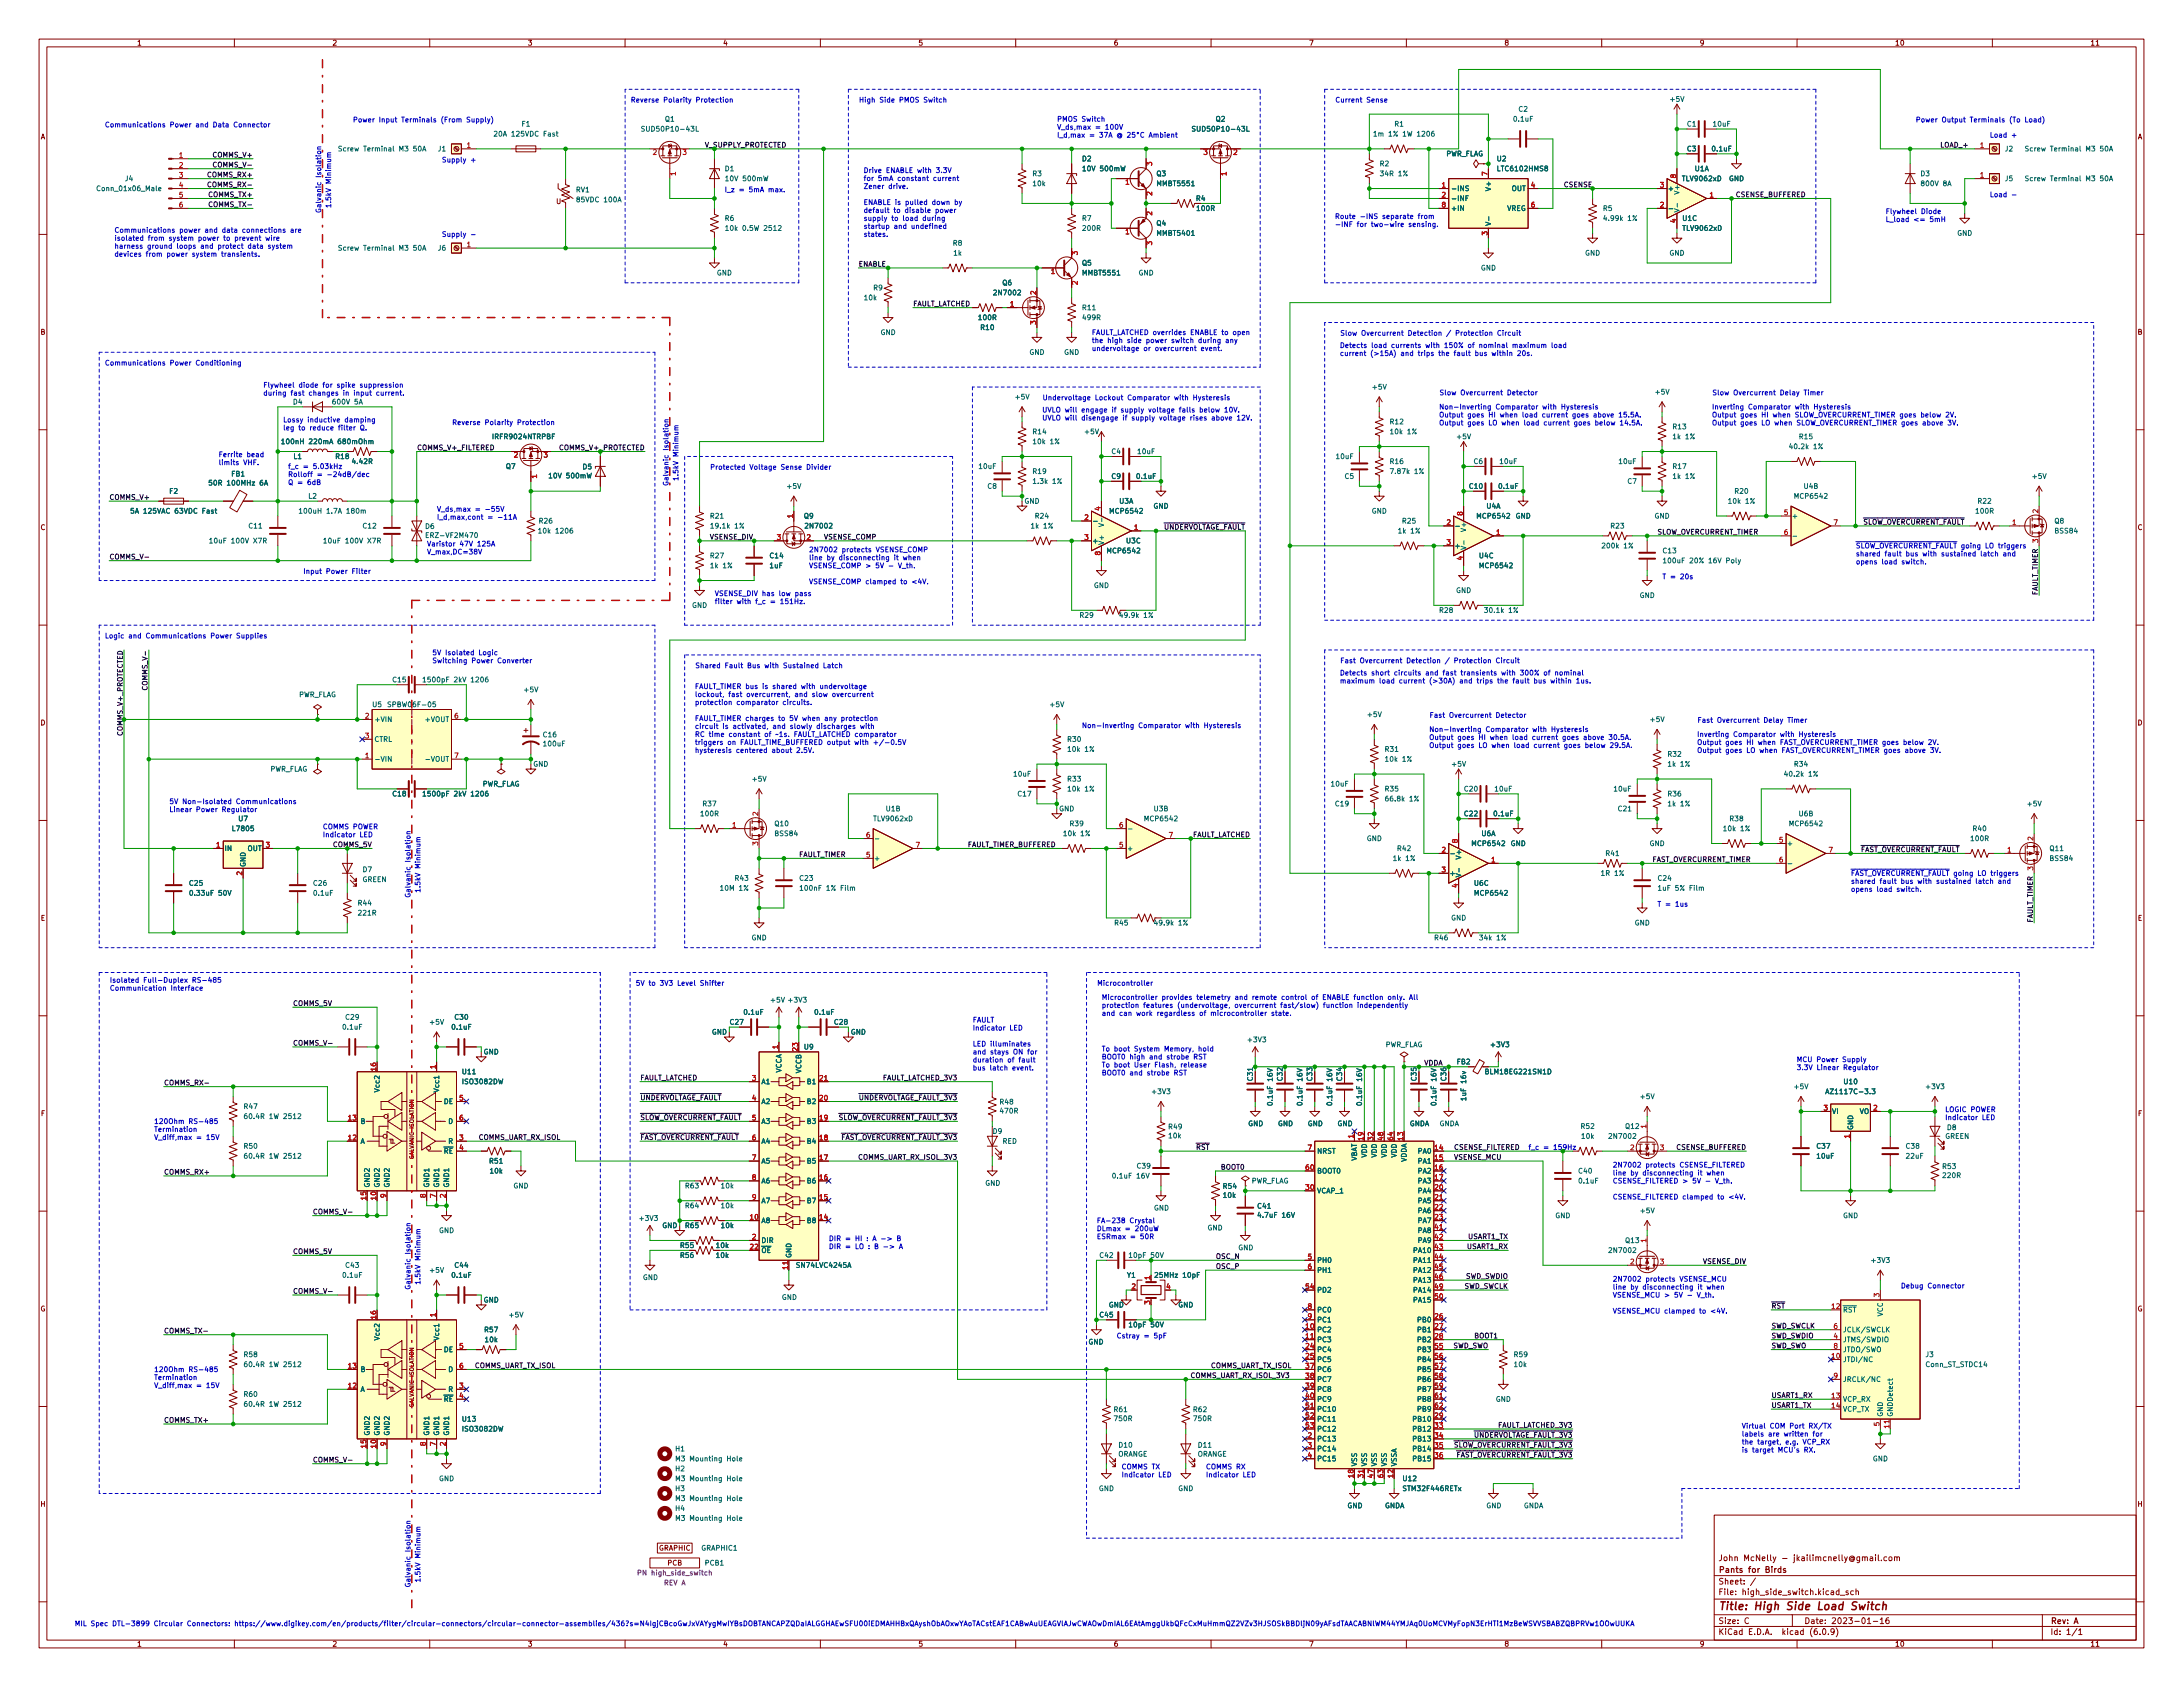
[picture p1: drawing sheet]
<svg xmlns="http://www.w3.org/2000/svg" width="559mm" height="432mm" viewBox="0 0 559 432" stroke-linecap="round" stroke-linejoin="round" font-family="sans-serif">
<defs><g id="words">
<text font-size="2.8" fill="#840000" x="439.8" y="412.1">Title: High Side Load Switch</text>
<g font-size="2.1" fill="#840000">
<text x="439.8" y="399.5">John McNelly - jkailimcnelly@gmail.com</text>
<text x="439.8" y="405.6">Sheet: /</text>
<text x="439.8" y="402.6">Pants for Birds</text>
<text x="439.8" y="408.3">File: high_side_switch.kicad_sch</text>
<text x="439.8" y="418.4">KiCad E.D.A. kicad (6.0.9)</text>
<text x="439.8" y="415.6">Size: C</text>
<text x="461.8" y="415.6">Date: 2023-01-16</text>
<text x="524.8" y="415.6">Rev: A</text>
<text x="524.8" y="418.4">Id: 1/1</text>
</g>
<g font-size="1.8" fill="#840000">
<text x="35" y="11.7">1</text>
<text x="85" y="11.7">2</text>
<text x="135" y="11.7">3</text>
<text x="185" y="11.7">4</text>
<text x="235" y="11.7">5</text>
<text x="285" y="11.7">6</text>
<text x="335" y="11.7">7</text>
<text x="385" y="11.7">8</text>
<text x="435" y="11.7">9</text>
<text x="485" y="11.7">10</text>
<text x="535" y="11.7">11</text>
<text x="10.3" y="35.6">A</text>
<text x="547.1" y="35.6">A</text>
<text x="431.9" y="38.7">C3</text>
<text x="142.4" y="52.2">U</text>
<text x="10.3" y="85.6">B</text>
<text x="547.1" y="85.6">B</text>
<text x="284.6" y="122.6">C9</text>
<text x="10.3" y="135.7">C</text>
<text x="547.1" y="135.7">C</text>
<text x="10.3" y="185.7">D</text>
<text x="547.1" y="185.7">D</text>
<text x="10.4" y="235.7">E</text>
<text x="547.2" y="235.7">E</text>
<text x="10.4" y="285.6">F</text>
<text x="547.2" y="285.6">F</text>
<text x="10.3" y="335.7">G</text>
<text x="547.1" y="335.7">G</text>
<text x="10.3" y="385.6">H</text>
<text x="547.1" y="385.6">H</text>
<text x="168.6" y="396.9">GRAPHIC</text>
<text x="170.9" y="400.7">PCB</text>
<text x="35" y="421.5">1</text>
<text x="85" y="421.5">2</text>
<text x="135" y="421.5">3</text>
<text x="185" y="421.5">4</text>
<text x="235" y="421.5">5</text>
<text x="285" y="421.5">6</text>
<text x="335" y="421.5">7</text>
<text x="385" y="421.5">8</text>
<text x="435" y="421.5">9</text>
<text x="485" y="421.5">10</text>
<text x="535" y="421.5">11</text>
</g>
<g font-size="1.8" fill="#0000c2">
<text x="161.3" y="26.2">Reverse Polarity Protection</text>
<text x="219.7" y="26.2">High Side PMOS Switch</text>
<text x="341.6" y="26.2">Current Sense</text>
<text x="26.7" y="32.6">Communications Power and Data Connector</text>
<text x="90.2" y="31.3">Power Input Terminals (From Supply)</text>
<text x="270.5" y="31.1">PMOS Switch</text>
<text x="270.5" y="33.2">V_ds,max = 100V</text>
<text x="490.2" y="31.3">Power Output Terminals (To Load)</text>
<text x="509.3" y="35.2">Load +</text>
<text x="113" y="41.6">Supply +</text>
<text x="221" y="44.3">Drive ENABLE with 3.3V</text>
<text x="221" y="46.3">for 5mA constant current</text>
<text x="84.7" y="53.3" transform="rotate(-90 84.7 53.3)">1.5kV Minimum</text>
<text x="185.4" y="49.2">I_z = 5mA max.</text>
<text x="221" y="48.3">Zener drive.</text>
<text x="221" y="52.4">ENABLE is pulled down by</text>
<text x="509.3" y="50.4">Load -</text>
<text x="29.2" y="59.6">Communications power and data connections are</text>
<text x="82.2" y="54.6" transform="rotate(-90 82.2 54.6)">Galvanic Isolation</text>
<text x="221" y="54.5">default to disable power</text>
<text x="221" y="56.5">supply to load during</text>
<text x="221" y="58.6">startup and undefined</text>
<text x="341.6" y="56">Route -INS separate from</text>
<text x="341.6" y="58.1">-INF for two-wire sensing.</text>
<text x="482.6" y="54.8">Flywheel Diode</text>
<text x="482.6" y="56.8">L_load &lt;= 5mH</text>
<text x="29.2" y="61.6">isolated from system power to prevent wire</text>
<text x="29.2" y="63.6">harness ground loops and protect data system</text>
<text x="29.2" y="65.7">devices from power system transients.</text>
<text x="113" y="60.6">Supply -</text>
<text x="221" y="60.6">states.</text>
<text x="279.4" y="85.7">FAULT_LATCHED overrides ENABLE to open</text>
<text x="279.4" y="87.8">the high side power switch during any</text>
<text x="279.4" y="89.8">undervoltage or overcurrent event.</text>
<text x="342.9" y="89">Detects load currents with 150% of nominal maximum load</text>
<text x="342.9" y="85.9">Slow Overcurrent Detection / Protection Circuit</text>
<text x="26.7" y="93.5">Communications Power Conditioning</text>
<text x="342.9" y="91.1">current (&gt;15A) and trips the fault bus within 20s.</text>
<text x="67.3" y="99.2">Flywheel diode for spike suppression</text>
<text x="67.3" y="101.2">during fast changes in input current.</text>
<text x="368.3" y="101.2">Slow Overcurrent Detector</text>
<text x="438.1" y="101.2">Slow Overcurrent Delay Timer</text>
<text x="266.7" y="102.4">Undervoltage Lockout Comparator with Hysteresis</text>
<text x="266.7" y="105.6">UVLO will engage if supply voltage falls below 10V.</text>
<text x="266.7" y="107.6">UVLO will disengage if supply voltage rises above 12V.</text>
<text x="368.3" y="104.8">Non-Inverting Comparator with Hysteresis</text>
<text x="368.3" y="106.8">Output goes HI when load current goes above 15.5A.</text>
<text x="438.1" y="104.8">Inverting Comparator with Hysteresis</text>
<text x="438.1" y="106.8">Output goes HI when SLOW_OVERCURRENT_TIMER goes below 2V.</text>
<text x="72.4" y="108.1">Lossy inductive damping</text>
<text x="72.4" y="110.1">leg to reduce filter Q.</text>
<text x="115.6" y="108.8">Reverse Polarity Protection</text>
<text x="368.3" y="108.9">Output goes LO when load current goes below 14.5A.</text>
<text x="438.1" y="108.9">Output goes LO when SLOW_OVERCURRENT_TIMER goes above 3V.</text>
<text x="55.9" y="117">Ferrite bead</text>
<text x="55.9" y="119">limits VHF.</text>
<text x="73.7" y="120">f_c = 5.03kHz</text>
<text x="73.7" y="122.1">Rolloff = -24dB/dec</text>
<text x="73.7" y="124.1">Q = 6dB</text>
<text x="171.1" y="124.5" transform="rotate(-90 171.1 124.5)">Galvanic Isolation</text>
<text x="173.6" y="123.2" transform="rotate(-90 173.6 123.2)">1.5kV Minimum</text>
<text x="181.6" y="120.2">Protected Voltage Sense Divider</text>
<text x="111.8" y="131">V_ds,max = -55V</text>
<text x="111.8" y="133">I_d,max,cont = -11A</text>
<text x="109.2" y="139.8">Varistor 47V 125A</text>
<text x="109.2" y="141.9">V_max,DC=38V</text>
<text x="207" y="141.3">2N7002 protects VSENSE_COMP</text>
<text x="207" y="143.4">line by disconnecting it when</text>
<text x="475" y="140.3">~{SLOW_OVERCURRENT_FAULT} going LO triggers</text>
<text x="475" y="142.4">shared fault bus with sustained latch and</text>
<text x="77.5" y="146.9">Input Power Filter</text>
<text x="207" y="145.4">VSENSE_COMP &gt; 5V - V_th.</text>
<text x="207" y="149.5">VSENSE_COMP clamped to &lt;4V.</text>
<text x="425.4" y="148.2">T = 20s</text>
<text x="475" y="144.4">opens load switch.</text>
<text x="182.9" y="152.5">VSENSE_DIV has low pass</text>
<text x="182.9" y="154.6">filter with f_c = 151Hz.</text>
<text x="26.7" y="163.4">Logic and Communications Power Supplies</text>
<text x="110.5" y="167.7">5V Isolated Logic</text>
<text x="110.5" y="169.7">Switching Power Converter</text>
<text x="177.8" y="171">Shared Fault Bus with Sustained Latch</text>
<text x="342.9" y="169.7">Fast Overcurrent Detection / Protection Circuit</text>
<text x="342.9" y="172.9">Detects short circuits and fast transients with 300% of nominal</text>
<text x="177.8" y="176.3">FAULT_TIMER bus is shared with undervoltage</text>
<text x="177.8" y="178.4">lockout, fast overcurrent, and slow overcurrent</text>
<text x="342.9" y="174.9">maximum load current (&gt;30A) and trips the fault bus within 1us.</text>
<text x="177.8" y="180.4">protection comparator circuits.</text>
<text x="177.8" y="184.5">FAULT_TIMER charges to 5V when any protection</text>
<text x="365.8" y="183.7">Fast Overcurrent Detector</text>
<text x="434.3" y="185">Fast Overcurrent Delay Timer</text>
<text x="177.8" y="186.6">circuit is activated, and slowly discharges with</text>
<text x="177.8" y="188.6">RC time constant of ~1s. FAULT_LATCHED comparator</text>
<text x="177.8" y="190.6">triggers on FAULT_TIME_BUFFERED output with +/-0.5V</text>
<text x="276.9" y="186.3">Non-Inverting Comparator with Hysteresis</text>
<text x="365.8" y="187.3">Non-Inverting Comparator with Hysteresis</text>
<text x="365.8" y="189.4">Output goes HI when load current goes above 30.5A.</text>
<text x="365.8" y="191.4">Output goes LO when load current goes below 29.5A.</text>
<text x="434.3" y="188.6">Inverting Comparator with Hysteresis</text>
<text x="434.3" y="190.6">Output goes HI when FAST_OVERCURRENT_TIMER goes below 2V.</text>
<text x="177.8" y="192.7">hysteresis centered about 2.5V.</text>
<text x="434.3" y="192.7">Output goes LO when FAST_OVERCURRENT_TIMER goes above 3V.</text>
<text x="43.2" y="205.8">5V Non-Isolated Communications</text>
<text x="43.2" y="207.8">Linear Power Regulator</text>
<text x="82.5" y="212.2">COMMS POWER</text>
<text x="82.5" y="214.3">Indicator LED</text>
<text x="473.7" y="224.2">~{FAST_OVERCURRENT_FAULT} going LO triggers</text>
<text x="473.7" y="226.2">shared fault bus with sustained latch and</text>
<text x="105.1" y="229.9" transform="rotate(-90 105.1 229.9)">Galvanic Isolation</text>
<text x="107.6" y="228.6" transform="rotate(-90 107.6 228.6)">1.5kV Minimum</text>
<text x="424.2" y="232.1">T = 1us</text>
<text x="473.7" y="228.3">opens load switch.</text>
<text x="27.9" y="251.5">Isolated Full-Duplex RS-485</text>
<text x="27.9" y="253.6">Communication Interface</text>
<text x="162.6" y="252.3">5V to 3V3 Level Shifter</text>
<text x="280.7" y="252.3">Microcontroller</text>
<text x="281.9" y="255.9">Microcontroller provides telemetry and remote control of ENABLE function only. All</text>
<text x="281.9" y="258">protection features (undervoltage, overcurrent fast/slow) function independently</text>
<text x="248.9" y="261.7">FAULT</text>
<text x="248.9" y="263.7">Indicator LED</text>
<text x="281.9" y="260">and can work regardless of microcontroller state.</text>
<text x="248.9" y="267.8">LED illuminates</text>
<text x="248.9" y="269.9">and stays ON for</text>
<text x="281.9" y="269.1">To boot System Memory, hold</text>
<text x="248.9" y="271.9">duration of fault</text>
<text x="248.9" y="274">bus latch event.</text>
<text x="281.9" y="271.2">BOOT0 high and strobe RST</text>
<text x="281.9" y="273.2">To boot User Flash, release</text>
<text x="281.9" y="275.2">BOOT0 and strobe RST</text>
<text x="459.7" y="271.8">MCU Power Supply</text>
<text x="459.7" y="273.9">3.3V Linear Regulator</text>
<text x="39.4" y="287.7">120Ohm RS-485</text>
<text x="497.8" y="284.6">LOGIC POWER</text>
<text x="497.8" y="286.7">Indicator LED</text>
<text x="39.4" y="289.7">Termination</text>
<text x="39.4" y="291.8">V_diff,max = 15V</text>
<text x="412.7" y="298.8">2N7002 protects CSENSE_FILTERED</text>
<text x="412.7" y="300.9">line by disconnecting it when</text>
<text x="412.7" y="302.9">CSENSE_FILTERED &gt; 5V - V_th.</text>
<text x="412.7" y="307">CSENSE_FILTERED clamped to &lt;4V.</text>
<text x="212.1" y="317.6">DIR = HI : A -&gt; B</text>
<text x="280.7" y="313.1">FA-238 Crystal</text>
<text x="280.7" y="315.1">DLmax = 200uW</text>
<text x="280.7" y="317.2">ESRmax = 50R</text>
<text x="212.1" y="319.7">DIR = LO : B -&gt; A</text>
<text x="107.6" y="328.9" transform="rotate(-90 107.6 328.9)">1.5kV Minimum</text>
<text x="412.7" y="328">2N7002 protects VSENSE_MCU</text>
<text x="486.4" y="329.8">Debug Connector</text>
<text x="105.1" y="330.2" transform="rotate(-90 105.1 330.2)">Galvanic Isolation</text>
<text x="412.7" y="330.1">line by disconnecting it when</text>
<text x="412.7" y="332.1">VSENSE_MCU &gt; 5V - V_th.</text>
<text x="412.7" y="336.2">VSENSE_MCU clamped to &lt;4V.</text>
<text x="285.8" y="342.6">Cstray = 5pF</text>
<text x="39.4" y="351.2">120Ohm RS-485</text>
<text x="39.4" y="353.2">Termination</text>
<text x="39.4" y="355.3">V_diff,max = 15V</text>
<text x="445.8" y="365.6">Virtual COM Port RX/TX</text>
<text x="445.8" y="367.7">labels are written for</text>
<text x="445.8" y="369.7">the target, e.g. VCP_RX</text>
<text x="445.8" y="371.8">is target MCU's RX.</text>
<text x="287" y="376.1">COMMS TX</text>
<text x="308.6" y="376.1">COMMS RX</text>
<text x="287" y="378.1">Indicator LED</text>
<text x="308.6" y="378.1">Indicator LED</text>
<text x="105.1" y="406.4" transform="rotate(-90 105.1 406.4)">Galvanic Isolation</text>
<text x="107.6" y="405.1" transform="rotate(-90 107.6 405.1)">1.5kV Minimum</text>
<text x="19" y="416.2">MIL Spec DTL-3899 Circular Connectors: https://www.digikey.com/en/products/filter/circular-connectors/circular-connector-assemblies/436?s=N4IgjCBcoGwJxVAYygMwIYBsDOBTANCAPZQDaIALGGHAEwSFU00iEDMAHHBxQAyshObAOxwYAoTACstEAF1CABwAuUEAGVlAJwCWAOwDmIAL6EAtAmggUkbQFcCxMuHmmQZ2VZv3HJSOSkBBDljN09yAFsdTAACABNlWM44YMJAq0UoMCVMyFopN3ErHTi1MzBeWSVVSBABZQBPRVw1OOwUUKA</text>
</g>
<g font-size="1.8" fill="#006464">
<text x="388.8" y="28.6">C2</text>
<text x="427.7" y="26">+5V</text>
<text x="127.3" y="34.9">20A 125VDC Fast</text>
<text x="133.6" y="32.4">F1</text>
<text x="165.2" y="33.7">SUD50P10-43L</text>
<text x="170.3" y="31.1">Q1</text>
<text x="306.2" y="33.7">SUD50P10-43L</text>
<text x="311.2" y="31.1">Q2</text>
<text x="352.8" y="34.9">1m 1% 1W 1206</text>
<text x="357" y="32.4">R1</text>
<text x="387.6" y="31.1">0.1uF</text>
<text x="431.9" y="32.4">C1</text>
<text x="438.6" y="32.4">10uF</text>
<text x="87.9" y="38.7">Screw Terminal M3 50A</text>
<text x="112.1" y="38.7">J1</text>
<text x="277" y="41.3">D2</text>
<text x="370" y="40">PWR_FLAG</text>
<text x="383.2" y="41.3">U2</text>
<text x="438.4" y="38.7">0.1uF</text>
<text x="513.3" y="38.7">J2</text>
<text x="519.7" y="38.7">Screw Terminal M3 50A</text>
<text x="32" y="46.4">J4</text>
<text x="185.6" y="43.8">D1</text>
<text x="186.2" y="46.4">10V 500mW</text>
<text x="264.3" y="45.1">R3</text>
<text x="264.5" y="47.6">10k</text>
<text x="277.6" y="43.8">10V 500mW</text>
<text x="296.1" y="45.1">Q3</text>
<text x="296.4" y="47.6">MMBT5551</text>
<text x="353.2" y="42.5">R2</text>
<text x="353.7" y="45.1">34R 1%</text>
<text x="383.6" y="43.8">LTC6102HMS8</text>
<text x="430.8" y="46.4">TLV9062xD</text>
<text x="433.8" y="43.8">U1A</text>
<text x="442.5" y="46.4">GND</text>
<text x="491.7" y="45.1">D3</text>
<text x="492.1" y="47.6">800V 8A</text>
<text x="513.3" y="46.4">J5</text>
<text x="519.7" y="46.4">Screw Terminal M3 50A</text>
<text x="25.4" y="48.9">Conn_01x06_Male</text>
<text x="147.5" y="49.2">RV1</text>
<text x="148.1" y="51.8">85VDC 100A</text>
<text x="306.2" y="51.4">R4</text>
<text x="306.5" y="54">100R</text>
<text x="371.3" y="48.9">-INS</text>
<text x="371.3" y="51.4">-INF</text>
<text x="371.3" y="54">+IN</text>
<text x="381.6" y="48.4" transform="rotate(-90 381.6 48.4)">V+</text>
<text x="385.6" y="54">VREG</text>
<text x="386.9" y="48.9">OUT</text>
<text x="410.4" y="54">R5</text>
<text x="426.8" y="48.9">+</text>
<text x="429.9" y="49.3" transform="rotate(-90 429.9 49.3)">V+</text>
<text x="185.6" y="56.5">R6</text>
<text x="186.8" y="59.1">10k 0.5W 2512</text>
<text x="277" y="56.5">R7</text>
<text x="277.3" y="59.1">200R</text>
<text x="296.1" y="57.8">Q4</text>
<text x="381.6" y="57.9" transform="rotate(-90 381.6 57.9)">V-</text>
<text x="411" y="56.5">4.99k 1%</text>
<text x="429.9" y="54.5" transform="rotate(-90 429.9 54.5)">V-</text>
<text x="430.7" y="56.5">U1C</text>
<text x="431" y="59.1">TLV9062xD</text>
<text x="87.9" y="64.1">Screw Terminal M3 50A</text>
<text x="112.1" y="64.1">J6</text>
<text x="244" y="62.9">R8</text>
<text x="244.1" y="65.4">1k</text>
<text x="296.4" y="60.3">MMBT5401</text>
<text x="405.7" y="65.4">GND</text>
<text x="427.3" y="65.4">GND</text>
<text x="501" y="60.3">GND</text>
<text x="183.5" y="70.5">GND</text>
<text x="277" y="67.9">Q5</text>
<text x="277.3" y="70.5">MMBT5551</text>
<text x="291.4" y="70.5">GND</text>
<text x="379" y="69.2">GND</text>
<text x="221.3" y="76.8">10k</text>
<text x="223.6" y="74.3">R9</text>
<text x="254.7" y="75.6">2N7002</text>
<text x="256.6" y="73">Q6</text>
<text x="250.6" y="81.9">100R</text>
<text x="277.2" y="79.4">R11</text>
<text x="277.3" y="81.9">499R</text>
<text x="225.4" y="85.7">GND</text>
<text x="251.1" y="84.5">R10</text>
<text x="263.5" y="90.8">GND</text>
<text x="272.4" y="90.8">GND</text>
<text x="351.5" y="99.7">+5V</text>
<text x="423.9" y="101">+5V</text>
<text x="75.1" y="103.5">D4</text>
<text x="85.5" y="103.5">600V 5A</text>
<text x="260" y="102.2">+5V</text>
<text x="73.5" y="113.7">100nH 220mA 680mOhm</text>
<text x="126.4" y="112.4">IRFR9024NTRPBF</text>
<text x="264.5" y="111.1">R14</text>
<text x="264.8" y="113.7">10k 1%</text>
<text x="277.8" y="111.1">+5V</text>
<text x="355.9" y="108.6">R12</text>
<text x="356.2" y="111.1">10k 1%</text>
<text x="373.1" y="112.4">+5V</text>
<text x="428.3" y="109.9">R13</text>
<text x="428.5" y="112.4">1k 1%</text>
<text x="460.7" y="112.4">R15</text>
<text x="75.2" y="117.5">L1</text>
<text x="86" y="117.5">R18</text>
<text x="90.4" y="118.7">4.42R</text>
<text x="284.6" y="116.2">C4</text>
<text x="291.3" y="116.2">10uF</text>
<text x="342.1" y="117.5">10uF</text>
<text x="355.9" y="118.7">R16</text>
<text x="377.3" y="118.7">C6</text>
<text x="384" y="118.7">10uF</text>
<text x="414.5" y="118.7">10uF</text>
<text x="458.5" y="114.9">40.2k 1%</text>
<text x="54.4" y="124.3">50R 100MHz 6A</text>
<text x="59.3" y="121.9">FB1</text>
<text x="129.6" y="120">Q7</text>
<text x="141" y="122.4">10V 500mW</text>
<text x="149.2" y="120.1">D5</text>
<text x="201.6" y="125.1">+5V</text>
<text x="250.7" y="120">10uF</text>
<text x="252.8" y="125.1">C8</text>
<text x="264.5" y="121.3">R19</text>
<text x="264.8" y="123.8">1.3k 1%</text>
<text x="291.1" y="122.6">0.1uF</text>
<text x="344.3" y="122.6">C5</text>
<text x="356.4" y="121.3">7.87k 1%</text>
<text x="376.2" y="125.1">C10</text>
<text x="383.8" y="125.1">0.1uF</text>
<text x="416.7" y="123.8">C7</text>
<text x="428.3" y="120">R17</text>
<text x="428.5" y="122.6">1k 1%</text>
<text x="461.8" y="125.1">U4B</text>
<text x="520.4" y="122.6">+5V</text>
<text x="34.6" y="131.4">5A 125VAC 63VDC Fast</text>
<text x="43.4" y="126.4">F2</text>
<text x="77.8" y="131.4">100uH 1.7A 180m</text>
<text x="79" y="127.6">L2</text>
<text x="262.2" y="128.9">GND</text>
<text x="284.4" y="131.4">MCP6542</text>
<text x="286.5" y="128.9">U3A</text>
<text x="295.2" y="130.2">GND</text>
<text x="351.1" y="131.4">GND</text>
<text x="380.5" y="130.2">U4A</text>
<text x="442.8" y="128.9">10k 1%</text>
<text x="444.1" y="126.4">R20</text>
<text x="459.6" y="127.6">MCP6542</text>
<text x="505.9" y="131.4">100R</text>
<text x="506.4" y="128.9">R22</text>
<text x="63.8" y="135.3">C11</text>
<text x="93" y="135.3">C12</text>
<text x="108.9" y="135.4">D6</text>
<text x="109.7" y="137.7">ERZ-VF2M470</text>
<text x="138.1" y="134">R26</text>
<text x="138.6" y="136.5">10k 1206</text>
<text x="181.9" y="132.7">R21</text>
<text x="182.4" y="135.3">19.1k 1%</text>
<text x="205.8" y="132.7">Q9</text>
<text x="206.5" y="135.3">2N7002</text>
<text x="264.2" y="135.3">1k 1%</text>
<text x="265.1" y="132.7">R24</text>
<text x="282.6" y="134" transform="rotate(-90 282.6 134)">V-</text>
<text x="358.2" y="136.5">1k 1%</text>
<text x="359.1" y="134">R25</text>
<text x="375.3" y="135.7" transform="rotate(-90 375.3 135.7)">V+</text>
<text x="378.3" y="132.7">MCP6542</text>
<text x="387.9" y="132.7">GND</text>
<text x="412.4" y="135.3">R23</text>
<text x="423.5" y="132.7">GND</text>
<text x="458.6" y="132.7">+</text>
<text x="526" y="134">Q8</text>
<text x="526.1" y="136.5">BSS84</text>
<text x="54.6" y="139.1">10uF 100V X7R</text>
<text x="83.8" y="139.1">10uF 100V X7R</text>
<text x="181.9" y="142.9">R27</text>
<text x="197.2" y="142.9">C14</text>
<text x="279.5" y="139.1">+</text>
<text x="282.6" y="139.6" transform="rotate(-90 282.6 139.6)">V+</text>
<text x="283.7" y="141.6">MCP6542</text>
<text x="288.3" y="139.1">U3C</text>
<text x="372.2" y="140.3">+</text>
<text x="375.3" y="140.8" transform="rotate(-90 375.3 140.8)">V-</text>
<text x="378.7" y="142.9">U4C</text>
<text x="410.5" y="140.3">200k 1%</text>
<text x="425.8" y="141.6">C13</text>
<text x="182.1" y="145.4">1k 1%</text>
<text x="197.1" y="145.4">1uF</text>
<text x="379" y="145.4">MCP6542</text>
<text x="427.1" y="144.1">100uF 20% 16V Poly</text>
<text x="177.1" y="155.6">GND</text>
<text x="280" y="150.5">GND</text>
<text x="372.7" y="151.8">GND</text>
<text x="419.7" y="153">GND</text>
<text x="276.5" y="158.1">R29</text>
<text x="287.1" y="158.1">49.9k 1%</text>
<text x="368.6" y="156.8">R28</text>
<text x="380.5" y="156.8">30.1k 1%</text>
<text x="76.3" y="178.4">PWR_FLAG</text>
<text x="100.6" y="174.6">C15</text>
<text x="109.5" y="174.6">1500pF 2kV 1206</text>
<text x="134.3" y="177.2">+5V</text>
<text x="95.4" y="181">U5</text>
<text x="95.8" y="184.8">+VIN</text>
<text x="100" y="181">SPBW06F-05</text>
<text x="109.1" y="184.8">+VOUT</text>
<text x="268.9" y="181">+5V</text>
<text x="350.2" y="183.5">+5V</text>
<text x="422.6" y="184.8">+5V</text>
<text x="95.8" y="189.9">CTRL</text>
<text x="139.1" y="188.7">C16</text>
<text x="139.3" y="191">100uF</text>
<text x="273.4" y="189.9">R30</text>
<text x="69" y="197.5">PWR_FLAG</text>
<text x="95.8" y="194.9">-VIN</text>
<text x="109.6" y="194.9">-VOUT</text>
<text x="136.5" y="196.2">GND</text>
<text x="273.7" y="192.4">10k 1%</text>
<text x="354.6" y="192.4">R31</text>
<text x="354.9" y="194.9">10k 1%</text>
<text x="371.8" y="196.2">+5V</text>
<text x="427" y="193.7">R32</text>
<text x="427.2" y="196.2">1k 1%</text>
<text x="459.4" y="196.2">R34</text>
<text x="100.6" y="203.8">C18</text>
<text x="109.5" y="203.8">1500pF 2kV 1206</text>
<text x="123.3" y="201.3">PWR_FLAG</text>
<text x="192.7" y="200">+5V</text>
<text x="259.6" y="198.8">10uF</text>
<text x="260.6" y="203.8">C17</text>
<text x="273.4" y="200">R33</text>
<text x="273.7" y="202.6">10k 1%</text>
<text x="340.8" y="201.3">10uF</text>
<text x="354.6" y="202.6">R35</text>
<text x="374.9" y="202.6">C20</text>
<text x="382.7" y="202.6">10uF</text>
<text x="413.2" y="202.6">10uF</text>
<text x="427" y="203.8">R36</text>
<text x="457.3" y="198.8">40.2k 1%</text>
<text x="179.5" y="208.9">100R</text>
<text x="180" y="206.4">R37</text>
<text x="226.8" y="207.6">U1B</text>
<text x="271.1" y="207.6">GND</text>
<text x="295.4" y="207.6">U3B</text>
<text x="341.9" y="206.4">C19</text>
<text x="355.1" y="205.1">66.8k 1%</text>
<text x="374.9" y="208.9">C22</text>
<text x="382.5" y="208.9">0.1uF</text>
<text x="414.3" y="207.6">C21</text>
<text x="427.2" y="206.4">1k 1%</text>
<text x="460.5" y="208.9">U6B</text>
<text x="519.1" y="206.4">+5V</text>
<text x="59.7" y="212.7">L7805</text>
<text x="61.1" y="210.2">U7</text>
<text x="198.4" y="211.5">Q10</text>
<text x="198.5" y="214">BSS84</text>
<text x="223.8" y="210.2">TLV9062xD</text>
<text x="272.6" y="214">10k 1%</text>
<text x="274" y="211.5">R39</text>
<text x="293.2" y="210.2">MCP6542</text>
<text x="349.8" y="215.3">GND</text>
<text x="379.2" y="214">U6A</text>
<text x="441.5" y="212.7">10k 1%</text>
<text x="442.9" y="210.2">R38</text>
<text x="458.3" y="211.5">MCP6542</text>
<text x="504.6" y="215.3">100R</text>
<text x="505.1" y="212.7">R40</text>
<text x="57.4" y="217.8">IN</text>
<text x="62.9" y="222" transform="rotate(-90 62.9 222)">GND</text>
<text x="63.3" y="217.8">OUT</text>
<text x="223.6" y="220.3">+</text>
<text x="288.4" y="217.8">+</text>
<text x="356.9" y="220.3">1k 1%</text>
<text x="357.8" y="217.8">R42</text>
<text x="374" y="219.5" transform="rotate(-90 374 219.5)">V+</text>
<text x="377.1" y="216.5">MCP6542</text>
<text x="386.7" y="216.5">GND</text>
<text x="411.1" y="219.1">R41</text>
<text x="422.2" y="216.5">GND</text>
<text x="457.3" y="216.5">+</text>
<text x="524.8" y="217.8">Q11</text>
<text x="524.8" y="220.3">BSS84</text>
<text x="48.6" y="226.7">C25</text>
<text x="80.3" y="226.7">C26</text>
<text x="92.7" y="225.7">GREEN</text>
<text x="92.9" y="223.2">D7</text>
<text x="184.7" y="228">10M 1%</text>
<text x="188.2" y="225.4">R43</text>
<text x="204.8" y="225.4">C23</text>
<text x="205.7" y="228">100nF 1% Film</text>
<text x="371" y="224.2">+</text>
<text x="374" y="224.7" transform="rotate(-90 374 224.7)">V-</text>
<text x="377.4" y="226.7">U6C</text>
<text x="410.1" y="224.2">1R 1%</text>
<text x="424.5" y="225.4">C24</text>
<text x="425.1" y="228">1uF 5% Film</text>
<text x="49.2" y="229.2">0.33uF 50V</text>
<text x="80.4" y="229.2">0.1uF</text>
<text x="91.7" y="231.8">R44</text>
<text x="377.8" y="229.2">MCP6542</text>
<text x="91.9" y="234.3">221R</text>
<text x="285.4" y="236.9">R45</text>
<text x="296" y="236.9">49.9k 1%</text>
<text x="371.4" y="235.6">GND</text>
<text x="418.4" y="236.9">GND</text>
<text x="192.3" y="240.7">GND</text>
<text x="367.3" y="240.7">R46</text>
<text x="379.1" y="240.7">34k 1%</text>
<text x="197.4" y="256.6">+5V</text>
<text x="202" y="256.6">+3V3</text>
<text x="87.9" y="263.5">0.1uF</text>
<text x="88.5" y="261">C29</text>
<text x="110.2" y="262.3">+5V</text>
<text x="115.8" y="263.5">0.1uF</text>
<text x="116.5" y="261">C30</text>
<text x="187" y="262.3">C27</text>
<text x="190.6" y="259.7">0.1uF</text>
<text x="208.7" y="259.7">0.1uF</text>
<text x="213.7" y="262.3">C28</text>
<text x="123.8" y="269.9">GND</text>
<text x="182.2" y="264.8">GND</text>
<text x="205.9" y="268.6">U9</text>
<text x="217.7" y="264.8">GND</text>
<text x="319.6" y="266.8">+3V3</text>
<text x="354.4" y="268">PWR_FLAG</text>
<text x="381.8" y="268">+3V3</text>
<text x="118.4" y="275">U11</text>
<text x="200" y="274.8" transform="rotate(-90 200 274.8)">VCCA</text>
<text x="205.1" y="274.8" transform="rotate(-90 205.1 274.8)">VCCB</text>
<text x="373" y="272.4">FB2</text>
<text x="380.6" y="275">BLM18EG221SN1D</text>
<text x="97.2" y="279.2" transform="rotate(-90 97.2 279.2)">Vcc2</text>
<text x="112.4" y="279.2" transform="rotate(-90 112.4 279.2)">Vcc1</text>
<text x="118.6" y="277.5">ISO3082DW</text>
<text x="194.8" y="277.5">A1</text>
<text x="206.8" y="277.5">B1</text>
<text x="295.1" y="280">+3V3</text>
<text x="320.7" y="276.6" transform="rotate(-90 320.7 276.6)">C31</text>
<text x="328.3" y="276.6" transform="rotate(-90 328.3 276.6)">C32</text>
<text x="335.9" y="276.6" transform="rotate(-90 335.9 276.6)">C33</text>
<text x="343.5" y="276.6" transform="rotate(-90 343.5 276.6)">C34</text>
<text x="362.6" y="276.6" transform="rotate(-90 362.6 276.6)">C35</text>
<text x="370.2" y="276.6" transform="rotate(-90 370.2 276.6)">C36</text>
<text x="375.3" y="281.3" transform="rotate(-90 375.3 281.3)">1uF 16v</text>
<text x="420" y="281.3">+5V</text>
<text x="459.4" y="278.8">+5V</text>
<text x="468.4" y="280">AZ1117C-3.3</text>
<text x="472.1" y="277.5">U10</text>
<text x="493.2" y="278.8">+3V3</text>
<text x="62.5" y="283.8">R47</text>
<text x="63.6" y="286.4">60.4R 1W 2512</text>
<text x="92.2" y="287.7">B</text>
<text x="113.6" y="282.6">DE</text>
<text x="114.8" y="287.7">D</text>
<text x="194.8" y="282.6">A2</text>
<text x="194.8" y="287.7">A3</text>
<text x="206.8" y="287.7">B3</text>
<text x="206.8" y="282.6">B2</text>
<text x="256" y="282.7">R48</text>
<text x="256.1" y="285">470R</text>
<text x="325.8" y="282.4" transform="rotate(-90 325.8 282.4)">0.1uF 16V</text>
<text x="333.4" y="282.4" transform="rotate(-90 333.4 282.4)">0.1uF 16V</text>
<text x="341" y="282.4" transform="rotate(-90 341 282.4)">0.1uF 16V</text>
<text x="348.6" y="282.4" transform="rotate(-90 348.6 282.4)">0.1uF 16V</text>
<text x="367.7" y="282.4" transform="rotate(-90 367.7 282.4)">0.1uF 16V</text>
<text x="468.9" y="285.1">VI</text>
<text x="476" y="285.1">VO</text>
<text x="92.2" y="292.7">A</text>
<text x="114.8" y="292.7">R</text>
<text x="194.8" y="292.7">A4</text>
<text x="206.8" y="292.7">B4</text>
<text x="254.2" y="290.2">D9</text>
<text x="256.6" y="292.7">RED</text>
<text x="299.2" y="289">R49</text>
<text x="299.2" y="291.3">10k</text>
<text x="319.5" y="288.2">GND</text>
<text x="327.1" y="288.2">GND</text>
<text x="334.7" y="288.2">GND</text>
<text x="342.3" y="288.2">GND</text>
<text x="360.7" y="288.2">GNDA</text>
<text x="368.4" y="288.2">GNDA</text>
<text x="404.8" y="288.9">R52</text>
<text x="404.9" y="291.5">10k</text>
<text x="412.2" y="291.5">2N7002</text>
<text x="416.2" y="288.9">Q12</text>
<text x="474.3" y="289.3" transform="rotate(-90 474.3 289.3)">GND</text>
<text x="497.9" y="291.5">GREEN</text>
<text x="498.5" y="289.2">D8</text>
<text x="62.5" y="294">R50</text>
<text x="63.6" y="296.5">60.4R 1W 2512</text>
<text x="112.2" y="295.3">~{RE}</text>
<text x="125.4" y="297.8">R51</text>
<text x="194.8" y="297.8">A5</text>
<text x="206.8" y="297.8">B5</text>
<text x="291.1" y="299.1">C39</text>
<text x="337.1" y="295.3">NRST</text>
<text x="347.3" y="297.4" transform="rotate(-90 347.3 297.4)">VBAT</text>
<text x="349.9" y="296.3" transform="rotate(-90 349.9 296.3)">VDD</text>
<text x="352.4" y="296.3" transform="rotate(-90 352.4 296.3)">VDD</text>
<text x="355" y="296.3" transform="rotate(-90 355 296.3)">VDD</text>
<text x="357.5" y="296.3" transform="rotate(-90 357.5 296.3)">VDD</text>
<text x="360" y="297.6" transform="rotate(-90 360 297.6)">VDDA</text>
<text x="363.1" y="295.3">PA0</text>
<text x="363.1" y="297.8">PA1</text>
<text x="465.1" y="294">C37</text>
<text x="465.2" y="296.5">10uF</text>
<text x="488" y="294">C38</text>
<text x="488" y="296.5">22uF</text>
<text x="497.3" y="299.2">R53</text>
<text x="94.6" y="304" transform="rotate(-90 94.6 304)">GND2</text>
<text x="97.2" y="304" transform="rotate(-90 97.2 304)">GND2</text>
<text x="99.7" y="304" transform="rotate(-90 99.7 304)">GND2</text>
<text x="109.9" y="304" transform="rotate(-90 109.9 304)">GND1</text>
<text x="112.4" y="304" transform="rotate(-90 112.4 304)">GND1</text>
<text x="114.9" y="304" transform="rotate(-90 114.9 304)">GND1</text>
<text x="125.5" y="300.4">10k</text>
<text x="131.4" y="304.2">GND</text>
<text x="175.5" y="304.2">R63</text>
<text x="184.7" y="304.2">10k</text>
<text x="194.8" y="302.9">A6</text>
<text x="206.8" y="302.9">B6</text>
<text x="252.2" y="303.5">GND</text>
<text x="285.3" y="301.6">0.1uF 16V</text>
<text x="313.2" y="304.3">R54</text>
<text x="320.2" y="302.9">PWR_FLAG</text>
<text x="337.1" y="305.4">VCAP_1</text>
<text x="337.1" y="300.4">BOOT0</text>
<text x="363.1" y="300.4">PA2</text>
<text x="363.1" y="302.9">PA3</text>
<text x="363.1" y="305.4">PA4</text>
<text x="404.2" y="300.4">C40</text>
<text x="404.3" y="302.9">0.1uF</text>
<text x="497.4" y="301.5">220R</text>
<text x="175.5" y="309.2">R64</text>
<text x="184.7" y="309.2">10k</text>
<text x="194.8" y="308">A7</text>
<text x="206.8" y="308">B7</text>
<text x="295.3" y="309.8">GND</text>
<text x="313.2" y="306.6">10k</text>
<text x="322" y="309.3">C41</text>
<text x="322.5" y="311.7">4.7uF 16V</text>
<text x="363.1" y="308">PA5</text>
<text x="363.1" y="310.5">PA6</text>
<text x="398.1" y="311.8">GND</text>
<text x="420" y="310.5">+5V</text>
<text x="471.7" y="311.8">GND</text>
<text x="112.3" y="315.6">GND</text>
<text x="163.9" y="312.5">+3V3</text>
<text x="169.5" y="314.3">GND</text>
<text x="175.5" y="314.3">R65</text>
<text x="184.7" y="314.3">10k</text>
<text x="194.8" y="313.1">A8</text>
<text x="206.8" y="313.1">B8</text>
<text x="309.1" y="314.9">GND</text>
<text x="363.1" y="313.1">PA7</text>
<text x="363.1" y="315.6">PA8</text>
<text x="174.3" y="321.9">R56</text>
<text x="174.3" y="319.4">R55</text>
<text x="183.4" y="321.9">10k</text>
<text x="183.4" y="319.4">10k</text>
<text x="194.8" y="318.1">DIR</text>
<text x="194.8" y="320.7">~{OE}</text>
<text x="202.6" y="322.1" transform="rotate(-90 202.6 322.1)">GND</text>
<text x="281.6" y="321.9">C42</text>
<text x="289.5" y="321.9">10pF 50V</text>
<text x="316.9" y="320">GND</text>
<text x="337.1" y="323.2">PH0</text>
<text x="362.1" y="320.7">PA10</text>
<text x="362.1" y="323.2">PA11</text>
<text x="363.1" y="318.1">PA9</text>
<text x="412.2" y="320.7">2N7002</text>
<text x="416.2" y="318.1">Q13</text>
<text x="479.2" y="323.2">+3V3</text>
<text x="87.9" y="327">0.1uF</text>
<text x="88.5" y="324.5">C43</text>
<text x="110.2" y="325.8">+5V</text>
<text x="115.8" y="327">0.1uF</text>
<text x="116.5" y="324.5">C44</text>
<text x="164.5" y="327.6">GND</text>
<text x="204.2" y="324.5">SN74LVC4245A</text>
<text x="288.5" y="327">Y1</text>
<text x="296.2" y="327">25MHz 10pF</text>
<text x="337.1" y="325.8">PH1</text>
<text x="362.1" y="325.8">PA12</text>
<text x="362.1" y="328.3">PA13</text>
<text x="123.8" y="333.4">GND</text>
<text x="200.1" y="332.7">GND</text>
<text x="283.8" y="334.6">GND</text>
<text x="301.6" y="334.6">GND</text>
<text x="337.1" y="330.8">PD2</text>
<text x="337.1" y="335.9">PC0</text>
<text x="362.1" y="330.8">PA14</text>
<text x="362.1" y="333.4">PA15</text>
<text x="471.7" y="335.9">~{RST}</text>
<text x="124.1" y="341">R57</text>
<text x="130.5" y="337.2">+5V</text>
<text x="281.6" y="337.2">C45</text>
<text x="289.5" y="339.7">10pF 50V</text>
<text x="337.1" y="341">PC2</text>
<text x="337.1" y="338.5">PC1</text>
<text x="363.1" y="338.5">PB0</text>
<text x="363.1" y="341">PB1</text>
<text x="471.7" y="341">JCLK/SWCLK</text>
<text x="482" y="337" transform="rotate(-90 482 337)">VCC</text>
<text x="62.5" y="347.3">R58</text>
<text x="97.2" y="342.7" transform="rotate(-90 97.2 342.7)">Vcc2</text>
<text x="112.4" y="342.7" transform="rotate(-90 112.4 342.7)">Vcc1</text>
<text x="113.6" y="346.1">DE</text>
<text x="124.3" y="343.5">10k</text>
<text x="278.6" y="344.1">GND</text>
<text x="337.1" y="343.5">PC3</text>
<text x="337.1" y="346.1">PC4</text>
<text x="363.1" y="343.5">PB2</text>
<text x="363.1" y="346.1">PB3</text>
<text x="387.7" y="347.3">R59</text>
<text x="471.7" y="343.5">JTMS/SWDIO</text>
<text x="471.7" y="346.1">JTDO/SWO</text>
<text x="492.9" y="347.3">J3</text>
<text x="63.6" y="349.9">60.4R 1W 2512</text>
<text x="92.2" y="351.2">B</text>
<text x="114.8" y="351.2">D</text>
<text x="337.1" y="348.6">PC5</text>
<text x="337.1" y="351.2">PC6</text>
<text x="337.1" y="353.7">PC7</text>
<text x="363.1" y="348.6">PB4</text>
<text x="363.1" y="351.2">PB5</text>
<text x="363.1" y="353.7">PB6</text>
<text x="387.7" y="349.9">10k</text>
<text x="471.7" y="348.6">JTDI/NC</text>
<text x="471.7" y="353.7">JRCLK/NC</text>
<text x="493.1" y="349.9">Conn_ST_STDC14</text>
<text x="62.5" y="357.5">R60</text>
<text x="92.2" y="356.2">A</text>
<text x="112.2" y="358.8">~{RE}</text>
<text x="114.8" y="356.2">R</text>
<text x="337.1" y="356.2">PC8</text>
<text x="337.1" y="358.8">PC9</text>
<text x="363.1" y="356.2">PB7</text>
<text x="363.1" y="358.8">PB8</text>
<text x="382.8" y="358.8">GND</text>
<text x="471.7" y="358.8">VCP_RX</text>
<text x="63.6" y="360">60.4R 1W 2512</text>
<text x="118.4" y="363.9">U13</text>
<text x="285.2" y="361.4">R61</text>
<text x="285.4" y="363.7">750R</text>
<text x="305.6" y="361.4">R62</text>
<text x="305.7" y="363.7">750R</text>
<text x="337.1" y="361.3">PC10</text>
<text x="337.1" y="363.9">PC11</text>
<text x="362.1" y="363.9">PB10</text>
<text x="363.1" y="361.3">PB9</text>
<text x="471.7" y="361.3">VCP_TX</text>
<text x="482" y="362.7" transform="rotate(-90 482 362.7)">GND</text>
<text x="484.5" y="362.7" transform="rotate(-90 484.5 362.7)">GNDDetect</text>
<text x="94.6" y="367.5" transform="rotate(-90 94.6 367.5)">GND2</text>
<text x="97.2" y="367.5" transform="rotate(-90 97.2 367.5)">GND2</text>
<text x="99.7" y="367.5" transform="rotate(-90 99.7 367.5)">GND2</text>
<text x="109.9" y="367.5" transform="rotate(-90 109.9 367.5)">GND1</text>
<text x="112.4" y="367.5" transform="rotate(-90 112.4 367.5)">GND1</text>
<text x="114.9" y="367.5" transform="rotate(-90 114.9 367.5)">GND1</text>
<text x="118.6" y="366.4">ISO3082DW</text>
<text x="172.9" y="371.5">H1</text>
<text x="286.5" y="370.5">D10</text>
<text x="306.8" y="370.5">D11</text>
<text x="337.1" y="368.9">PC13</text>
<text x="337.1" y="371.5">PC14</text>
<text x="337.1" y="366.4">PC12</text>
<text x="362.1" y="366.4">PB12</text>
<text x="362.1" y="368.9">PB13</text>
<text x="362.1" y="371.5">PB14</text>
<text x="172.9" y="376.6">H2</text>
<text x="173.9" y="374">M3 Mounting Hole</text>
<text x="286.1" y="372.8">ORANGE</text>
<text x="306.4" y="372.8">ORANGE</text>
<text x="337.1" y="374">PC15</text>
<text x="347.3" y="375.4" transform="rotate(-90 347.3 375.4)">VSS</text>
<text x="349.9" y="375.4" transform="rotate(-90 349.9 375.4)">VSS</text>
<text x="352.4" y="375.4" transform="rotate(-90 352.4 375.4)">VSS</text>
<text x="355" y="375.4" transform="rotate(-90 355 375.4)">VSS</text>
<text x="357.5" y="375.4" transform="rotate(-90 357.5 375.4)">VSSA</text>
<text x="362.1" y="374">PB15</text>
<text x="479.4" y="374">GND</text>
<text x="112.3" y="379.1">GND</text>
<text x="172.9" y="381.6">H3</text>
<text x="173.9" y="379.1">M3 Mounting Hole</text>
<text x="281.2" y="381.6">GND</text>
<text x="301.6" y="381.6">GND</text>
<text x="359.2" y="379.1">U12</text>
<text x="359.4" y="381.6">STM32F446RETx</text>
<text x="172.9" y="386.7">H4</text>
<text x="173.9" y="389.3">M3 Mounting Hole</text>
<text x="173.9" y="384.2">M3 Mounting Hole</text>
<text x="344.9" y="386">GND</text>
<text x="354.4" y="386">GNDA</text>
<text x="380.4" y="386">GND</text>
<text x="390" y="386">GNDA</text>
<text x="179.6" y="396.9">GRAPHIC1</text>
<text x="180.5" y="400.7">PCB1</text>
</g>
<g font-size="1.8" fill="#a90000">
<text x="45.9" y="40.4">1</text>
<text x="119.5" y="37.8">1</text>
<text x="167.1" y="39.6">2</text>
<text x="174.8" y="39.6">3</text>
<text x="308.1" y="39.6">3</text>
<text x="315.7" y="39.6">2</text>
<text x="506.9" y="37.8">1</text>
<text x="45.9" y="42.9">2</text>
<text x="45.9" y="45.5">3</text>
<text x="173" y="44.9" transform="rotate(-90 173 44.9)">1</text>
<text x="288.1" y="47.2">1</text>
<text x="294.9" y="42.4" transform="rotate(-90 294.9 42.4)">3</text>
<text x="313.9" y="44.9" transform="rotate(-90 313.9 44.9)">1</text>
<text x="380.7" y="44.9" transform="rotate(-90 380.7 44.9)">7</text>
<text x="429" y="45.6" transform="rotate(-90 429 45.6)">8</text>
<text x="506.9" y="45.5">1</text>
<text x="45.9" y="48">4</text>
<text x="45.9" y="50.5">5</text>
<text x="45.9" y="53.1">6</text>
<text x="294.9" y="50" transform="rotate(-90 294.9 50)">2</text>
<text x="369.1" y="48">1</text>
<text x="369.1" y="50.5">2</text>
<text x="369.1" y="53.1">8</text>
<text x="391.9" y="48">4</text>
<text x="391.9" y="53.1">6</text>
<text x="425" y="53.1">2</text>
<text x="425" y="48">3</text>
<text x="437.7" y="50.5">1</text>
<text x="288.1" y="59.9">1</text>
<text x="294.9" y="55.1" transform="rotate(-90 294.9 55.1)">2</text>
<text x="429" y="57" transform="rotate(-90 429 57)">4</text>
<text x="119.5" y="63.2">1</text>
<text x="275.8" y="65.3" transform="rotate(-90 275.8 65.3)">3</text>
<text x="294.9" y="62.7" transform="rotate(-90 294.9 62.7)">3</text>
<text x="380.7" y="60.2" transform="rotate(-90 380.7 60.2)">3</text>
<text x="269.1" y="70.1">1</text>
<text x="265.2" y="75.4" transform="rotate(-90 265.2 75.4)">2</text>
<text x="275.8" y="72.9" transform="rotate(-90 275.8 72.9)">2</text>
<text x="258.6" y="78.5">1</text>
<text x="265.2" y="83" transform="rotate(-90 265.2 83)">3</text>
<text x="131.6" y="117.1">2</text>
<text x="139.2" y="117.1">3</text>
<text x="137.4" y="122.4" transform="rotate(-90 137.4 122.4)">1</text>
<text x="281.7" y="130.7" transform="rotate(-90 281.7 130.7)">4</text>
<text x="374.4" y="131.9" transform="rotate(-90 374.4 131.9)">8</text>
<text x="456.7" y="131.8">5</text>
<text x="521.7" y="131.3" transform="rotate(-90 521.7 131.3)">2</text>
<text x="202.9" y="132.6" transform="rotate(-90 202.9 132.6)">1</text>
<text x="277.6" y="133.1">2</text>
<text x="290.3" y="135.6">1</text>
<text x="370.3" y="134.4">2</text>
<text x="383" y="136.9">1</text>
<text x="456.7" y="136.9">6</text>
<text x="469.4" y="134.4">7</text>
<text x="515.1" y="134.4">1</text>
<text x="198.9" y="138.2">3</text>
<text x="206.5" y="138.2">2</text>
<text x="277.6" y="138.2">3</text>
<text x="281.7" y="142.1" transform="rotate(-90 281.7 142.1)">8</text>
<text x="370.3" y="139.4">3</text>
<text x="374.4" y="143.4" transform="rotate(-90 374.4 143.4)">4</text>
<text x="521.7" y="138.9" transform="rotate(-90 521.7 138.9)">3</text>
<text x="93.5" y="183.9">2</text>
<text x="116.3" y="183.9">6</text>
<text x="93.5" y="189">3</text>
<text x="93.5" y="194.1">1</text>
<text x="116.3" y="194.1">7</text>
<text x="194.1" y="208.8" transform="rotate(-90 194.1 208.8)">2</text>
<text x="187.5" y="211.8">1</text>
<text x="221.8" y="214.4">6</text>
<text x="286.5" y="211.8">6</text>
<text x="299.2" y="214.4">7</text>
<text x="373.1" y="215.8" transform="rotate(-90 373.1 215.8)">8</text>
<text x="455.4" y="215.6">5</text>
<text x="520.4" y="215.1" transform="rotate(-90 520.4 215.1)">2</text>
<text x="55.4" y="216.9">1</text>
<text x="68.1" y="216.9">3</text>
<text x="194.1" y="216.4" transform="rotate(-90 194.1 216.4)">3</text>
<text x="221.8" y="219.5">5</text>
<text x="234.5" y="216.9">7</text>
<text x="286.5" y="216.9">5</text>
<text x="369.1" y="218.2">2</text>
<text x="381.8" y="220.7">1</text>
<text x="455.4" y="220.7">6</text>
<text x="468.1" y="218.2">7</text>
<text x="513.9" y="218.2">1</text>
<text x="62" y="224" transform="rotate(-90 62 224)">2</text>
<text x="369.1" y="223.3">3</text>
<text x="373.1" y="227.2" transform="rotate(-90 373.1 227.2)">4</text>
<text x="520.4" y="222.7" transform="rotate(-90 520.4 222.7)">3</text>
<text x="199.1" y="268.5" transform="rotate(-90 199.1 268.5)">1</text>
<text x="204.2" y="269" transform="rotate(-90 204.2 269)">23</text>
<text x="96.3" y="274" transform="rotate(-90 96.3 274)">16</text>
<text x="111.5" y="273.5" transform="rotate(-90 111.5 273.5)">1</text>
<text x="117.6" y="281.7">5</text>
<text x="192.5" y="276.6">3</text>
<text x="192.5" y="281.7">4</text>
<text x="209.8" y="281.7">20</text>
<text x="209.8" y="276.6">21</text>
<text x="89.2" y="286.8">13</text>
<text x="117.6" y="286.8">6</text>
<text x="192.5" y="286.8">5</text>
<text x="209.8" y="286.8">19</text>
<text x="466.9" y="284.2">3</text>
<text x="479.6" y="284.2">2</text>
<text x="89.2" y="291.8">12</text>
<text x="117.6" y="291.8">3</text>
<text x="192.5" y="291.8">6</text>
<text x="209.8" y="291.8">18</text>
<text x="346.5" y="291.3" transform="rotate(-90 346.5 291.3)">1</text>
<text x="349" y="291.8" transform="rotate(-90 349 291.8)">19</text>
<text x="351.5" y="291.8" transform="rotate(-90 351.5 291.8)">32</text>
<text x="354.1" y="291.8" transform="rotate(-90 354.1 291.8)">48</text>
<text x="356.6" y="291.8" transform="rotate(-90 356.6 291.8)">64</text>
<text x="359.2" y="291.8" transform="rotate(-90 359.2 291.8)">13</text>
<text x="421.4" y="288.8" transform="rotate(-90 421.4 288.8)">1</text>
<text x="473.5" y="291.3" transform="rotate(-90 473.5 291.3)">1</text>
<text x="117.6" y="294.4">4</text>
<text x="192.5" y="296.9">7</text>
<text x="209.8" y="296.9">17</text>
<text x="334.3" y="299.5">60</text>
<text x="334.8" y="294.4">7</text>
<text x="367.3" y="294.4">14</text>
<text x="367.3" y="296.9">15</text>
<text x="367.3" y="299.5">16</text>
<text x="417.3" y="294.4">2</text>
<text x="425" y="294.4">3</text>
<text x="192.5" y="302">8</text>
<text x="209.8" y="302">16</text>
<text x="334.3" y="304.5">30</text>
<text x="367.3" y="302">17</text>
<text x="367.3" y="304.5">20</text>
<text x="93.7" y="307.1" transform="rotate(-90 93.7 307.1)">15</text>
<text x="96.3" y="307.1" transform="rotate(-90 96.3 307.1)">10</text>
<text x="98.8" y="306.6" transform="rotate(-90 98.8 306.6)">9</text>
<text x="109" y="306.6" transform="rotate(-90 109 306.6)">8</text>
<text x="111.5" y="306.6" transform="rotate(-90 111.5 306.6)">7</text>
<text x="114" y="306.6" transform="rotate(-90 114 306.6)">2</text>
<text x="192.5" y="307.1">9</text>
<text x="209.8" y="307.1">15</text>
<text x="367.3" y="307.1">21</text>
<text x="367.3" y="309.6">22</text>
<text x="192.1" y="312.2">10</text>
<text x="192.5" y="317.2">2</text>
<text x="209.8" y="312.2">14</text>
<text x="367.3" y="312.2">23</text>
<text x="367.3" y="314.7">41</text>
<text x="367.3" y="317.2">42</text>
<text x="421.4" y="318" transform="rotate(-90 421.4 318)">1</text>
<text x="192.1" y="319.8">22</text>
<text x="334.8" y="322.3">5</text>
<text x="367.3" y="319.8">43</text>
<text x="367.3" y="322.3">44</text>
<text x="417.3" y="323.6">2</text>
<text x="425" y="323.6">3</text>
<text x="201.7" y="324.8" transform="rotate(-90 201.7 324.8)">11</text>
<text x="289.7" y="329.9">2</text>
<text x="294.4" y="327.5" transform="rotate(-90 294.4 327.5)">1</text>
<text x="298.6" y="329.9">4</text>
<text x="334.3" y="329.9">54</text>
<text x="334.8" y="324.9">6</text>
<text x="367.3" y="324.9">45</text>
<text x="367.3" y="327.4">46</text>
<text x="367.3" y="329.9">49</text>
<text x="294.4" y="333.9" transform="rotate(-90 294.4 333.9)">3</text>
<text x="334.8" y="335">8</text>
<text x="367.3" y="332.5">50</text>
<text x="468.9" y="335">12</text>
<text x="481.1" y="332" transform="rotate(-90 481.1 332)">3</text>
<text x="96.3" y="337.5" transform="rotate(-90 96.3 337.5)">16</text>
<text x="111.5" y="337" transform="rotate(-90 111.5 337)">1</text>
<text x="334.3" y="340.1">10</text>
<text x="334.8" y="337.6">9</text>
<text x="367.3" y="337.6">26</text>
<text x="367.3" y="340.1">27</text>
<text x="469.4" y="340.1">6</text>
<text x="117.6" y="345.2">5</text>
<text x="334.3" y="342.6">11</text>
<text x="334.3" y="345.2">24</text>
<text x="334.3" y="347.7">25</text>
<text x="367.3" y="342.6">28</text>
<text x="367.3" y="345.2">55</text>
<text x="367.3" y="347.7">56</text>
<text x="468.9" y="347.7">10</text>
<text x="469.4" y="342.6">4</text>
<text x="469.4" y="345.2">8</text>
<text x="89.2" y="350.3">13</text>
<text x="117.6" y="350.3">6</text>
<text x="334.3" y="350.3">37</text>
<text x="334.3" y="352.8">38</text>
<text x="367.3" y="350.3">57</text>
<text x="367.3" y="352.8">58</text>
<text x="469.4" y="352.8">9</text>
<text x="89.2" y="355.3">12</text>
<text x="117.6" y="355.3">3</text>
<text x="117.6" y="357.9">4</text>
<text x="334.3" y="355.3">39</text>
<text x="334.3" y="357.9">40</text>
<text x="367.3" y="355.3">59</text>
<text x="367.3" y="357.9">61</text>
<text x="468.9" y="357.9">13</text>
<text x="334.3" y="360.4">51</text>
<text x="334.3" y="363">52</text>
<text x="334.3" y="365.5">53</text>
<text x="367.3" y="363">29</text>
<text x="367.3" y="365.5">33</text>
<text x="367.3" y="360.4">62</text>
<text x="468.9" y="360.4">14</text>
<text x="481.1" y="365" transform="rotate(-90 481.1 365)">5</text>
<text x="483.6" y="365.5" transform="rotate(-90 483.6 365.5)">11</text>
<text x="93.7" y="370.6" transform="rotate(-90 93.7 370.6)">15</text>
<text x="96.3" y="370.6" transform="rotate(-90 96.3 370.6)">10</text>
<text x="98.8" y="370.1" transform="rotate(-90 98.8 370.1)">9</text>
<text x="109" y="370.1" transform="rotate(-90 109 370.1)">8</text>
<text x="111.5" y="370.1" transform="rotate(-90 111.5 370.1)">7</text>
<text x="114" y="370.1" transform="rotate(-90 114 370.1)">2</text>
<text x="334.8" y="368">2</text>
<text x="334.8" y="370.6">3</text>
<text x="367.3" y="368">34</text>
<text x="367.3" y="370.6">35</text>
<text x="334.8" y="373.1">4</text>
<text x="367.3" y="373.1">36</text>
<text x="346.5" y="378.2" transform="rotate(-90 346.5 378.2)">18</text>
<text x="349" y="378.2" transform="rotate(-90 349 378.2)">31</text>
<text x="351.5" y="378.2" transform="rotate(-90 351.5 378.2)">47</text>
<text x="354.1" y="378.2" transform="rotate(-90 354.1 378.2)">63</text>
<text x="356.6" y="378.2" transform="rotate(-90 356.6 378.2)">12</text>
</g>
<g font-size="1.8" fill="#0f0f0f">
<text x="54.8" y="40.3">COMMS_V+</text>
<text x="496.6" y="37.7">LOAD_+</text>
<text x="53.5" y="45.4">COMMS_RX+</text>
<text x="54" y="47.9">COMMS_RX-</text>
<text x="55.2" y="42.8">COMMS_V-</text>
<text x="400.4" y="47.9">CSENSE</text>
<text x="53.7" y="50.4">COMMS_TX+</text>
<text x="54.2" y="53">COMMS_TX-</text>
<text x="444.4" y="50.4">CSENSE_BUFFERED</text>
<text x="219.7" y="68.2">ENABLE</text>
<text x="233.7" y="78.4">FAULT_LATCHED</text>
<text x="106.7" y="115.2">COMMS_V+_FILTERED</text>
<text x="27.9" y="127.9">COMMS_V+</text>
<text x="424.2" y="136.8">SLOW_OVERCURRENT_TIMER</text>
<text x="27.9" y="143.2">COMMS_V-</text>
<text x="181.6" y="138.1">VSENSE_DIV</text>
<text x="210.8" y="138.1">VSENSE_COMP</text>
<text x="521.6" y="152.4" transform="rotate(-90 521.6 152.4)">FAULT_TIMER</text>
<text x="37.8" y="175.9" transform="rotate(-90 37.8 175.9)">COMMS_V-</text>
<text x="304.8" y="214.3">FAULT_LATCHED</text>
<text x="204.5" y="219.4">FAULT_TIMER</text>
<text x="247.6" y="216.8">FAULT_TIMER_BUFFERED</text>
<text x="422.9" y="220.6">FAST_OVERCURRENT_TIMER</text>
<text x="474.2" y="218.1">~{FAST_OVERCURRENT_FAULT}</text>
<text x="520.3" y="236.2" transform="rotate(-90 520.3 236.2)">FAULT_TIMER</text>
<text x="74.9" y="257.5">COMMS_5V</text>
<text x="74.9" y="267.6">COMMS_V-</text>
<text x="364.5" y="272.7">VDDA</text>
<text x="41.9" y="277.8">COMMS_RX-</text>
<text x="163.8" y="276.5">FAULT_LATCHED</text>
<text x="163.8" y="281.6">~{UNDERVOLTAGE_FAULT}</text>
<text x="218" y="281.6">~{UNDERVOLTAGE_FAULT_3V3}</text>
<text x="225.8" y="276.5">FAULT_LATCHED_3V3</text>
<text x="163.8" y="286.7">~{SLOW_OVERCURRENT_FAULT}5</text>
<text x="209.8" y="286.8">19 ~{SLOW_OVERCURRENT_FAULT_3V3}</text>
<text x="122.3" y="291.8">COMMS_UART_RX_ISOL</text>
<text x="163.8" y="291.8">~{FAST_OVERCURRENT_FAULT} 6</text>
<text x="213.6" y="291.8">~{FAST_OVERCURRENT_FAULT_3V3}</text>
<text x="219.8" y="296.8">COMMS_UART_RX_ISOL_3V3</text>
<text x="306.1" y="294.3">~{RST}</text>
<text x="312.4" y="299.4">BOOT0</text>
<text x="372.1" y="296.8">VSENSE_MCU</text>
<text x="372.1" y="294.3">CSENSE_FILTERED</text>
<text x="429.2" y="294.3">CSENSE_BUFFERED</text>
<text x="41.9" y="300.6">COMMS_RX+</text>
<text x="80" y="310.8">COMMS_V-</text>
<text x="375.8" y="317.2">USART1_TX</text>
<text x="74.9" y="321">COMMS_5V</text>
<text x="311.1" y="322.2">OSC_N</text>
<text x="375.6" y="319.7">USART1_RX</text>
<text x="435.9" y="323.5">VSENSE_DIV</text>
<text x="311.1" y="324.8">OSC_P</text>
<text x="374.5" y="329.9">SWD_SWCLK</text>
<text x="375" y="327.3">SWD_SWDIO</text>
<text x="74.9" y="331.1">COMMS_V-</text>
<text x="453.4" y="334.9">~{RST}</text>
<text x="41.9" y="341.3">COMMS_TX-</text>
<text x="453.4" y="340">SWD_SWCLK</text>
<text x="371.7" y="345.1">SWD_SWO</text>
<text x="377.4" y="342.6">BOOT1</text>
<text x="453.4" y="345.1">SWD_SWO</text>
<text x="453.4" y="342.6">SWD_SWDIO</text>
<text x="121.2" y="350.2">COMMS_UART_TX_ISOL</text>
<text x="304.8" y="352.7">COMMS_UART_RX_ISOL_3V3</text>
<text x="309.9" y="350.2">COMMS_UART_TX_ISOL</text>
<text x="453.4" y="357.8">USART1_RX</text>
<text x="41.9" y="364.1">COMMS_TX+</text>
<text x="383.2" y="365.4">FAULT_LATCHED_3V3</text>
<text x="453.4" y="360.3">USART1_TX</text>
<text x="367.3" y="370.6">35 ~{SLOW_OVERCURRENT_FAULT_3V3}</text>
<text x="375.5" y="368">~{UNDERVOLTAGE_FAULT_3V3}</text>
<text x="80" y="374.3">COMMS_V-</text>
<text x="371" y="373">~{FAST_OVERCURRENT_FAULT_3V3}</text>
</g>
<g font-size="1.8" fill="#009600">
<text x="180.3" y="37.7">V_SUPPLY_PROTECTED</text>
<text x="143.2" y="115.2">COMMS_V+_PROTECTED</text>
<text x="295.8" y="135.5">~{UNDERVOLTAGE_FAULT}</text>
<text x="474.8" y="134.3">~{SLOW_OVERCURRENT_FAULT}</text>
<text x="31.4" y="188.2" transform="rotate(-90 31.4 188.2)">COMMS_V+_PROTECTED</text>
<text x="85.3" y="216.8">COMMS_5V</text>
<text x="391.2" y="294.3">f_c = 159Hz</text>
</g>
<g font-size="1.8" fill="#840084">
<text x="163.9" y="403.2">PN high_side_switch</text>
<text x="170" y="405.8">REV A</text>
</g>
<g font-size="1.4" fill="#840000">
<text x="105.9" y="296.8" transform="rotate(-90 105.9 296.8)">GALVANIC ISOLATION</text>
<text x="105.9" y="360.3" transform="rotate(-90 105.9 360.3)">GALVANIC ISOLATION</text>
</g>
</g></defs>
<g fill="none" stroke="#840000" stroke-width=".26">
<path d="M10 10h538.8v411.8h-538.8zM12 12h534.8v407.8h-534.8zM60 10v2M110 10v2M160 10v2M210 10v2M260 10v2M310 10v2M360 10v2M410 10v2M460 10v2M510 10v2"/>
<path d="M536.6 11.6h.7M115.6 36.8h2.5v2.6h-2.5zM116.3 37.8l.9 .8M116.5 37.6l.9 .8M118.1 38.1h3.8M130.8 38.1h7.6M132.1 37.3h5.1v1.6h-5.1zM166.4 38.1h3.3M169.2 39.9h1M169.7 39.9v-2.6h3.5v2.6M170.9 39.9h1.1M171.2 37l.6 .3-.6 .4z"/>
<path d="M171.7 36.8l.3 1M172.7 39.9h1M176.5 38.1h-5.1v1.8M307.3 38.1h5.1v1.8M310.1 39.9h1M310.6 39.9v-2.6h3.6v2.6M311.9 39.9h1M312 37.3l.7-.3v.7zM312.2 36.8l-.3 1M313.7 39.9h1M314.2 38.1h3.3M350.5 39.4v1.5l1 .4-2 .7 2 .8-2 .8 2 .7-2 .8 1 .4v1.5"/>
<path d="M354.3 38.1h1.6l.3-1 .8 2 .8-2 .7 2 .8-2 .7 2 .4-1h1.5M386.1 35.6h2.8M390.9 35.6h2.8M429.3 26.7v2.5M429.3 26.7l-.8 1.2M429.3 26.7l.7 1.2M431.8 33h2.8M436.6 33h2.8M436.6 39.4h2.8M505.5 38.1h3.8M509.3 36.8h2.5v2.6h-2.5zM510 37.8l.9 .8"/>
<path d="M510.2 37.6l.8 .8M10 60h2M44 53.3h4.3M44 50.8h4.3M44 48.3h4.3M44 45.7h4.3M44 43.2h4.3M44 40.6h4.3M142.9 47v1.3l3.8 2.5M144.8 45.7v1.5l1 .4-2 .8 2 .7-2 .8 2 .8-2 .7 1 .4v1.5M169.5 40.4h3.9M171.4 40.4v5.3"/>
<path d="M181.6 43.2h2.5v.5M182.9 43.2l1.2 2.5h-2.5zM182.9 53.3v1.6l1 .3-2 .8 2 .8-2 .7 2 .8-2 .8 1 .3v1.6M182.9 40.6v7.7M261.6 41.9v1.5l1 .4-2 .8 2 .7-2 .8 2 .8-2 .7 1 .4v1.5M273 44.5h2.6v.5M274.3 44.5l1.3 2.5h-2.6zM274.3 53.3v1.6l1 .3-2 .8 2 .8-2 .7 2 .8-2 .8 1 .3v1.6M274.3 41.9v7.6M285.7 45.7h5.8M285.7 58.4h5.8M291.5 46.4l1.9 1.9v2.5"/>
<path d="M291.5 59.1l1.9 1.9v2.5M293.4 53.3v2.6l-1.9 1.9M293.4 40.6v2.6l-1.9 1.9M299.7 52.1h1.5l.4-1 .8 2 .7-2 .8 2 .8-2 .7 2 .4-1h1.5M310.5 40.4h3.8M312.4 40.4v5.3M368.3 53.3h2.5M368.3 50.8h2.5M368.3 48.3h2.5M370.8 45.7h20.4v12.7h-20.4zM378.5 41.9l-.7-1-.6 1 .6 1 .7-1h1.2M379.7 41.9h.1"/>
<path d="M381 43.2v2.5M381 58.4v2.6M391.2 53.3h2.5M391.2 48.3h2.5M407.7 50.8v1.5l1 .4-2 .8 2 .7-2 .8 2 .8-2 .7 1 .4v1.5M407.7 59.7v1.3h1.2l-1.2 1.2-1.3-1.2h1.3M424.2 53.3h2.5M424.2 48.3h2.5M426.7 45.7l10.2 5.1-10.2 5.1zM429.3 59.7v1.3h1.2l-1.2 1.2-1.3-1.2h1.3M429.3 43.2v3.8M429.3 54.6v3.8"/>
<path d="M436.9 50.8h2.5M444.5 40.6v1.3h1.3l-1.3 1.3-1.3-1.3h1.3M487.7 44.5h2.5M488.9 44.5l1.3 2.5h-2.5zM488.9 41.9v7.6M502.9 54.6v1.3h1.3l-1.3 1.3-1.3-1.3h1.3M505.5 45.7h3.8M509.3 44.5h2.5v2.5h-2.5zM510 45.4l.9 .8M510.2 45.2l.8 .9M546.8 60h2M115.6 62.2h2.5v2.6h-2.5z"/>
<path d="M116.3 63.2l.9 .8M116.5 63l.9 .8M118.1 63.5h3.8M182.9 66v1.3h1.2l-1.2 1.3-1.3-1.3h1.3M227.3 71.1v1.5l1 .4-2 .8 2 .7-2 .8 2 .8-2 .7 1 .4v1.5M241.3 68.6h1.5l.4-1 .8 2 .7-2 .8 2 .8-2 .7 2 .4-1h1.5M248.9 78.7h1.5l.4-1 .8 2.1 .7-2.1 .8 2.1 .8-2.1 .7 2.1 .4-1.1h1.5M257.8 78.7h5.3M263.1 76.8v3.8M263.7 77h2.5v3.5h-2.5M263.7 76.5v1M263.7 78.2v1"/>
<path d="M265.4 73.7v5h-1.7M265.8 78.5h.8l-.4 .6zM266.7 79l-1 .2M266.7 68.6h5.7M272.4 69.2l1.9 1.9v2.6M274.3 76.2v1.5l1 .4-2 .8 2 .7-2 .8 2 .8-2 .7 1 .4v1.5M274.3 63.5v2.5l-1.9 1.9M293.4 64.8v1.2h1.2l-1.2 1.3-1.3-1.3h1.3M381 63.5v1.3h1.3l-1.3 1.2-1.3-1.2h1.3M227.3 80v1.3h1.3l-1.3 1.3-1.2-1.3h1.2M263.7 80v1M265.4 85.1v1.3h1.3l-1.3 1.2-1.2-1.2h1.2"/>
<path d="M265.4 80.5v3.3M274.3 85.1v1.3h1.3l-1.3 1.2-1.3-1.2h1.3M10 110h2M77.5 115.6h1.2l.2-.5 .5-.2 .4 .2 .2 .5 .2-.5 .4-.2 .5 .2 .2 .5 .2-.5 .4-.2 .5 .2 .1 .5 .2-.5 .5-.2 .4 .2 .2 .5h1.3M77.5 104.1h7.6M80 104.1l2.5-1.2v2.5zM80 102.9v2.5M88.9 115.6h1.5l.4-1 .8 2 .7-2 .8 2 .8-2 .7 2 .4-1h1.5M130.8 115.6h3.3M133.6 117.3h1M134 117.9h3.8M134.1 117.3v-2.5h3.6v2.5"/>
<path d="M135.4 117.3h1M135.6 114.4l.7 .4-.7 .4zM135.9 117.9v5.3M136.1 114.3l.3 1M137.2 117.3h1M141 115.6h-5.1v1.7M153.7 119.4l1.2 2.5h-2.5zM153.7 116.8v7.7M154.9 119.4h-2.5v.5M256.5 118.1v2.8M261.6 108v1.5l1 .4-2 .7 2 .8-2 .7 2 .8-2 .8 1 .3v1.6M261.6 118.1v1.5l1 .4-2 .8 2 .7-2 .8 2 .8-2 .7 1 .4v1.5"/>
<path d="M261.6 104.1v2.6M261.6 104.1l-.7 1.3M261.6 104.1l.8 1.3M281.9 110.5l-.7 1.3M281.9 110.5v2.5M281.9 110.5l.8 1.3M289.3 116.8h2.8M348 115.6v2.8M353.1 115.6v1.5l1 .4-2.1 .7 2.1 .8-2.1 .8 2.1 .7-2.1 .8 1.1 .4v1.5M353.1 105.4v1.5l1 .4-2.1 .8 2.1 .7-2.1 .8 2.1 .8-2.1 .7 1.1 .4v1.5M353.1 101.6v2.5M353.1 101.6l-.8 1.3"/>
<path d="M353.1 101.6l.7 1.3M374.6 113v2.6M374.6 113l-.7 1.3M374.6 113l.8 1.3M382 119.4h2.8M420.4 116.8v2.8M425.4 106.7v1.5l1.1 .4-2.1 .7 2.1 .8-2.1 .8 2.1 .7-2.1 .8 1 .4v1.5M425.4 116.8v1.6l1.1 .3-2.1 .8 2.1 .8-2.1 .7 2.1 .8-2.1 .8 1 .3v1.6M425.4 102.9v2.5M425.4 102.9l-.7 1.2M425.4 102.9l.8 1.2M458.5 118.1h1.5l.4-1 .7 2 .8-2 .8 2 .7-2 .8 2 .4-1h1.5"/>
<path d="M546.8 110h2M40.6 128.3h7.7M41.9 127.5h5.1v1.5h-5.1zM57.1 128.3h2.6M61.4 125.5l1.8 1.1-2.5 4.4-1.9-1.1zM62.2 128.3h2.6M71.1 132.1v2.8M71.1 136.9v2.8M81.3 128.3h1.2l.2-.5 .5-.2 .4 .2 .2 .5 .2-.5 .5-.2 .4 .2 .2 .5 .2-.5 .4-.2 .5 .2 .2 .5 .1-.5 .5-.2 .4 .2 .2 .5h1.3M100.3 132.1v2.8M100.3 136.9v2.8M105.4 135.4v.5h2.5v.5"/>
<path d="M105.4 133.4l2.5 5h-2.5l2.5-5zM106.7 132.1v7.6M135.9 130.8v1.5l1 .4-2 .8 2 .7-2 .8 2 .8-2 .7 1 .4v1.5M179.1 129.5v1.6l1 .3-2 .8 2 .8-2 .7 2 .8-2 .8 1 .3v1.6M179.1 139.7v1.5l1 .4-2 .8 2 .7-2 .8 2 .8-2 .7 1 .4v1.5M193 139.7v2.8M198.1 138.4h3.3M200.9 136.7h1M201.3 136.1h3.8M201.4 136.7v2.5h3.6v-2.5M202.7 138.7l.2 1M202.7 136.7h1"/>
<path d="M202.8 139.2l.7-.4v.8zM203.2 136.7v1.7h5.1M203.2 127l-.8 1.3M203.2 127v2.5M203.2 130.8v5.3M203.2 127l.8 1.3M204.5 136.7h1M256.5 122.9v2.8M261.6 128.3v1.2h1.3l-1.3 1.3-1.3-1.3h1.3M262.9 138.4h1.5l.4-1 .8 2 .7-2 .8 2 .7-2 .8 2 .4-1h1.5M276.9 138.4h2.5M276.9 133.4h2.5"/>
<path d="M279.4 130.8l10.2 5.1-10.2 5.1zM281.9 128.3v3.8M281.9 139.7v3.8M289.3 123.2h2.8M289.6 135.9h2.5M297.2 124.5v1.2h1.2l-1.2 1.3-1.3-1.3h1.3M348 120.4v2.8M353.1 125.7v1.3h1.2l-1.2 1.3-1.3-1.3h1.3M356.9 139.7h1.5l.4-1 .7 2 .8-2 .8 2 .7-2 .8 2 .4-1h1.5M369.6 134.6h2.5M369.6 139.7h2.5M372.1 132.1l10.2 5.1-10.2 5z"/>
<path d="M374.6 129.5v3.9M377.2 125.7h2.8M382 125.7h2.8M382.3 137.2h2.5M389.9 127v1.3h1.3l-1.3 1.2-1.3-1.2h1.3M410.2 137.2h1.5l.4-1.1 .8 2.1 .7-2.1 .8 2.1 .8-2.1 .7 2.1 .4-1h1.5M420.4 121.7v2.8M421.6 138.4v2.8M425.4 127v1.3h1.3l-1.3 1.2-1.2-1.2h1.2M442 132.1h1.5l.4-1 .7 2 .8-2 .8 2 .7-2 .8 2 .4-1h1.5M455.9 137.2h2.6M455.9 132.1h2.6"/>
<path d="M458.5 129.5l10.1 5.1-10.1 5.1zM468.6 134.6h2.6M504.2 134.6h1.5l.4-1 .8 2 .7-2 .8 2 .7-2 .8 2 .4-1h1.5M514.3 134.6h5.4M519.7 132.7v3.8M520.2 132.8h2.5v3.6h-2.5M520.2 132.3v1.1M520.2 134.1v1M520.2 135.9v1M522 129.5v5.1h-1.8M522 124.5v2.5M522 136.4v3.3"/>
<path d="M522 124.5l-.8 1.2M522 124.5l.7 1.2M522.2 134.1l1 .3M522.7 134.2l.4 .7h-.7zM10 160h2M179.1 149.9v1.2h1.2l-1.2 1.3-1.3-1.3h1.3M193 144.5v2.8M280.7 156.2h1.5l.4-1 .7 2 .8-2 .8 2 .7-2 .8 2 .4-1h1.5M281.9 144.8v1.3h1.3l-1.3 1.2-1.2-1.2h1.2M372.1 154.9h1.5l.4-1 .8 2.1 .7-2.1 .8 2.1 .8-2.1 .7 2.1 .4-1.1h1.5M374.6 146.1v1.2h1.3l-1.3 1.3-1.2-1.3h1.2M374.6 141v3.8"/>
<path d="M421.6 147.3v1.3h1.3l-1.3 1.3-1.2-1.3h1.2M421.6 143.3v2.8M546.8 160h2M101.6 175.3h2.8M106.4 175.3h2.8M135.9 179.1v2.5M135.9 179.1l-.8 1.2M135.9 179.1l.8 1.2M81.3 181.6l1-.6-1-.7-1 .7 1 .6v1.3M81.3 182.9h.1M81.3 195.6v1.3l-1 .6 1 .6 1-.6-1-.6M81.3 195.6h.1"/>
<path d="M92.7 194.3h2.5M92.7 184.2h2.5M92.7 189.2h2.5M95.2 181.6h20.4v15.3h-20.4zM105.4 181.6v1.3M105.4 184.2v1.2M105.4 186.7v1.3M105.4 189.2v1.3M105.4 191.8v1.2M105.4 194.3v1.3M115.6 194.3h2.5M115.6 184.2h2.5"/>
<path d="M128.3 195.6v1.3l1 .6-1 .6-1-.6 1-.6M128.3 195.6h.1M134.1 186.9h1M134.6 186.4v1.1M135.9 195.6v1.3h1.3l-1.3 1.2-1.3-1.2h1.3M135.9 185.4v2.8M135.9 189.7v3.3M265.4 196.9v2.7M270.5 196.9v1.5l1 .4-2 .7 2 .8-2 .7 2 .8-2 .8 1 .3v1.6M270.5 186.7v1.5l1 .4-2 .8 2 .7-2 .8 2 .7-2 .8 1 .4v1.5M270.5 182.9v2.5M270.5 182.9l-.8 1.3"/>
<path d="M270.5 182.9l.8 1.3M346.7 199.4v2.8M351.8 189.2v1.6l1 .3-2 .8 2 .8-2 .7 2 .8-2 .7 1 .4v1.6M351.8 199.4v1.5l1 .4-2 .8 2 .7-2 .8 2 .7-2 .8 1 .4v1.5M351.8 185.4v2.6M351.8 185.4l-.8 1.3M351.8 185.4l.8 1.3M373.4 196.9v2.5M373.4 196.9l-.8 1.2M373.4 196.9l.7 1.2M424.2 190.5v1.5l1 .4-2 .8 2 .7-2 .8 2 .8-2 .7 1 .4v1.5M424.2 186.7v2.5"/>
<path d="M424.2 186.7l-.8 1.3M424.2 186.7l.7 1.3M10 210h2M54.6 217.2h2.5M57.1 215.3h10.2v7h-10.2zM67.3 217.2h2.5M88.9 218.4v7.7M101.6 201.9h2.8M106.4 201.9h2.8M177.8 212.1h1.5l.4-1 .8 2 .7-2 .8 2 .8-2 .7 2 .4-1h1.5M186.7 212.1h5.3M192 210.2v3.8"/>
<path d="M192.5 210.3h2.6v3.6h-2.6M192.5 209.8v1M192.5 211.6v1M192.5 213.4v1M194.3 207v5.1h-1.8M194.3 201.9v2.6M194.3 213.9v3.3M194.3 201.9l-.8 1.3M194.3 201.9l.8 1.3M194.6 211.6l1 .2M195.1 211.7l.4 .6h-.8zM221 219.7h2.5"/>
<path d="M221 214.6h2.5M223.5 212.1l10.2 5.1-10.2 5.1zM233.7 217.2h2.5M265.4 201.7v2.8M270.5 207v1.3h1.3l-1.3 1.3-1.3-1.3h1.3M271.8 217.2h1.5l.4-1 .7 2 .8-2 .8 2 .7-2 .8 2 .4-1h1.5M285.7 212.1h2.6M285.7 217.2h2.6M288.3 209.6l10.1 5-10.1 5.1zM298.4 214.6h2.6M346.7 204.2v2.8M351.8 209.6v1.2h1.3l-1.3 1.3-1.3-1.3h1.3"/>
<path d="M368.3 218.4h2.5M370.8 215.9l10.2 5.1-10.2 5.1zM373.4 213.4v3.8M375.9 209.6h2.8M375.9 203.2h2.8M380.7 209.6h2.8M380.7 203.2h2.8M388.6 210.8v1.3h1.3l-1.3 1.3-1.3-1.3h1.3M419.1 200.7v2.8M419.1 205.5v2.8M424.2 200.7v1.5l1 .4-2 .7 2 .8-2 .8 2 .7-2 .8 1 .4v1.5M424.2 210.8v1.3h1.2l-1.2 1.3-1.3-1.3h1.3"/>
<path d="M440.7 215.9h1.5l.4-1 .8 2 .7-2 .8 2 .7-2 .8 2 .4-1h1.5M454.7 215.9h2.5M457.2 213.4l10.2 5-10.2 5.1zM457.2 201.9h1.5l.4-1 .8 2 .7-2 .8 2 .8-2 .7 2 .4-1h1.5M467.4 218.4h2.5M502.9 218.4h1.5l.4-1 .8 2.1 .7-2.1 .8 2.1 .8-2.1 .7 2.1 .4-1.1h1.5M513.1 218.4h5.3M518.4 216.5v3.8M518.9 216.7h2.6v3.5h-2.6M518.9 216.2v1M518.9 217.9v1M518.9 219.7v1"/>
<path d="M520.7 213.4v5h-1.8M520.7 208.3v2.5M520.7 208.3l-.8 1.3M520.7 208.3l.8 1.3M521 217.9l1 .3M521.5 218.1l.3 .6h-.7zM546.8 210h2M44.4 223.5v2.8M44.4 228.3v2.8M62.2 222.3v2.5M76.2 223.5v2.8M76.2 228.3v2.8"/>
<path d="M87.6 221h2.6l-1.3 2.5zM87.6 223.5h2.6M88.9 228.6v1.5l1 .4-2 .8 2 .7-2 .8 2 .8-2 .7 1 .4v1.5M89.7 225.3l1.5 1.5v-.7v.7h-.8M89.7 224l1.5 1.6v-.8v.8h-.8M194.3 235v1.2h1.3l-1.3 1.3-1.3-1.3h1.3M194.3 222.3v1.5l1 .4-2 .7 2 .8-2 .7 2 .8-2 .8 1 .3v1.6M200.7 222.3v2.7M200.7 227.1v2.8M289.6 235h1.5l.4-1.1 .7 2.1 .8-2.1 .8 2.1 .7-2.1 .8 2.1 .4-1h1.5M355.6 223.5h1.5l.4-1 .8 2 .7-2 .8 2 .8-2 .7 2 .4-1h1.5M368.3 223.5h2.5"/>
<path d="M370.8 238.8h1.6l.3-1.1 .8 2.1 .8-2.1 .7 2.1 .8-2.1 .8 2.1 .3-1h1.6M373.4 229.9v1.2h1.2l-1.2 1.3-1.3-1.3h1.3M373.4 224.8v3.8M381 221h2.5M408.9 221h1.6l.3-1 .8 2 .8-2 .7 2 .8-2 .8 2 .3-1h1.6M420.4 231.1v1.3h1.2l-1.2 1.3-1.3-1.3h1.3M420.4 222.3v2.7M420.4 227.1v2.8M454.7 221h2.5M520.7 220.2v3.3M10 260h2M199.4 257.8v2.6"/>
<path d="M199.4 257.8l.8 1.3M199.4 257.8l-.8 1.3M204.5 257.8l.7 1.3M204.5 257.8v2.6M204.5 257.8l-.8 1.3M546.8 260h2M86.4 268h2.8M91.2 268h2.8M91.4 274.3h25.4v30.5h-25.4zM104.1 274.3v30.5M106.7 274.3v30.5M111.8 264.2v2.5"/>
<path d="M111.8 271.8v2.5M111.8 264.2l-.8 1.2M111.8 264.2l.7 1.2M114.3 268h2.8M119.1 268h2.8M123.2 269.2v1.3h1.3l-1.3 1.3-1.3-1.3h1.3M186.7 264.2v1.2h-1.3l1.3 1.3 1.3-1.3h-1.3M189.2 262.9h2.8M191.8 276.9h2.5M194.1 262.9h2.7M194.3 269.2h15.2v53.4h-15.2zM197.4 276.9h2v1h1.8"/>
<path d="M199.4 266.7v2.5M201.2 275.8h-1.8v1.1M201.2 274.8l1.7 1-1.7 1.1zM201.2 277.9l1.7-1v2zM201.2 279.9l1.7 1-1.7 1zM202.9 275.8h1.8v1.1h1.3M204.7 276.9v1h-1.8M207 262.9h2.8M209.5 276.9h2.6M211.8 262.9h2.8M217.2 264.2v1.2h1.2l-1.2 1.3-1.3-1.3h1.3M254 279.4v1.5l1 .4-2 .8 2 .7-2 .8 2 .8-2 .7 1 .4v1.5"/>
<path d="M321.3 268l-.8 1.2M321.3 268v2.5M321.3 274.3v2.8M321.3 279.1v2.8M321.3 268l.8 1.2M328.9 274.3v2.8M328.9 279.1v2.8M336.5 274.3v2.8M336.5 279.1v2.8M344.2 274.3v2.8M344.2 279.1v2.8M359.4 270.5l1-.6-1-.7-1 .7 1 .6v1.3"/>
<path d="M359.4 271.8h.1M363.2 274.3v2.8M363.2 279.1v2.8M370.8 274.3v2.8M370.8 279.1v2.8M375.9 273.1h1.8M378.7 271.2l1.3 .7-1.7 3-1.3-.7zM379.3 273.1h1.7M383.5 269.2l-.7 1.3M383.5 269.2v2.6M383.5 269.2l.8 1.3M59.7 280.7v1.5l1 .4-2 .7 2 .8-2 .8 2 .7-2 .8 1 .4v1.5"/>
<path d="M59.7 290.8v1.6l1 .3-2 .8 2 .8-2 .7 2 .8-2 .7 1 .4v1.6M93.7 287h1.8M94 292.1h3M98.3 285.8h-2.8v5h2.5M99.1 289.6l3.8 2.5-3.8 2.5zM99.3 281.9l3.6-2.2v4.5zM99.3 281.9h-1.8v2.1h3.6v1.8M99.3 287l3.6-2.3v4.6zM99.3 285v4.1M99.3 288.3h-2.3v5.1h2.1M99.6 291.6h1v1M100.1 291.6v1h1"/>
<path d="M102.9 287h1.2M102.9 281.9h1.2M102.9 292.1h1.2M106.7 287h1.2M106.7 281.9h1.2M106.7 292.1h1.2M107.9 287l3.6-2.3v4.6zM107.9 281.9l3.6-2.2v4.5zM107.9 289.8l3.6 2.3-3.6 2.3zM109.7 294.4v.2h3.3M111.5 287h2.5M111.5 281.9h1.5"/>
<path d="M111.5 292.1h2.5M116.8 287h2.6M116.8 281.9h2.6M116.8 292.1h2.6M116.8 294.6h2.6M123.2 294.6h1.5l.4-1 .8 2.1 .7-2.1 .8 2.1 .7-2.1 .8 2.1 .4-1.1h1.5M133.3 298.5v1.2h1.3l-1.3 1.3-1.2-1.3h1.2M191.8 287h2.5M191.8 281.9h2.5M191.8 292.1h2.5M191.8 297.2h2.5M197.4 297.2h2v1h1.8"/>
<path d="M197.4 292.1h2v1h1.8M197.4 287h2v1h1.8M197.4 281.9h2v1.1h1.8M201.2 296.2h-1.8v1M201.2 291.1h-1.8v1M201.2 286h-1.8v1M201.2 280.9h-1.8v1M201.2 295.1l1.7 1.1-1.7 1zM201.2 290.1l1.7 1-1.7 1zM201.2 285l1.7 1-1.7 1zM201.2 298.2l1.7-1v2zM201.2 293.1l1.7-1v2z"/>
<path d="M201.2 288l1.7-1v2.1zM201.2 283l1.7-1.1v2.1zM202.9 296.2h1.8v1h1.3M202.9 291.1h1.8v1h1.3M202.9 286h1.8v1h1.3M202.9 280.9h1.8v1h1.3M204.7 297.2v1h-1.8M204.7 292.1v1h-1.8M204.7 287v1h-1.8M204.7 281.9v1.1h-1.8M252.7 290.8h2.6l-1.3 2.6zM252.7 293.4h2.6"/>
<path d="M254 298.5v1.2h1.3l-1.3 1.3-1.3-1.3h1.3M254 288.3v7.6M254.8 295.1l1.5 1.6v-.8v.8h-.8M254.8 293.9l1.5 1.5v-.8v.8h-.8M297.2 285.8v1.5l1 .4-2 .7 2 .8-2 .7 2 .8-2 .8 1 .3v1.6M297.2 281.9l-.8 1.3M297.2 281.9v2.6M297.2 295.9v2.8M297.2 281.9l.7 1.3M321.3 283.2v1.3h1.3l-1.3 1.3-1.3-1.3h1.3M328.9 283.2v1.3h1.3l-1.3 1.3-1.2-1.3h1.2M334 294.6h2.5"/>
<path d="M336.5 292.1h30.5v83.8h-30.5zM336.5 283.2v1.3h1.3l-1.3 1.3-1.2-1.3h1.2M344.2 283.2v1.3h1.2l-1.2 1.3-1.3-1.3h1.3M346.7 289.6v2.5M363.2 283.2v1.3h1.3l-1.3 1.3-1.3-1.3h1.3M370.8 283.2v1.3h1.3l-1.3 1.3-1.2-1.3h1.2M400 297.2v2.8M402.6 294.6h1.5l.4-1 .8 2.1 .7-2.1 .8 2.1 .7-2.1 .8 2.1 .4-1.1h1.5M419.4 292.9h1M419.7 292.4h3.8M419.9 292.9v2.5h3.5v-2.5M421.1 292.9h1"/>
<path d="M421.4 295l.6 .4-.6 .4zM421.6 292.9v1.7h-5M421.6 283.2l-.7 1.3M421.6 283.2v2.6M421.6 287v5.4M421.6 283.2l.8 1.3M422.1 294.9l-.2 1M422.9 292.9h1M423.4 294.6h3.3M461 280.7v2.5M461 290.8v2.8M461 295.7v2.8"/>
<path d="M461 280.7l-.8 1.2M461 280.7l.8 1.2M466.1 284.5h2.5M468.6 282.6h10.2v7h-10.2zM473.7 289.6v2.5M478.8 284.5h2.5M483.9 290.8v2.8M483.9 295.7v2.8M494 288.3h2.6l-1.3 2.5zM494 290.8h2.6M495.3 295.9v1.5l1 .4-2 .8 2 .7-2 .8 2 .8-2 .7 1 .4v1.5M495.3 280.7v2.5"/>
<path d="M495.3 285.8v7.6M495.3 280.7l-.8 1.2M495.3 280.7l.8 1.2M496.1 292.6l1.5 1.5v-.7v.7h-.8M496.1 291.3l1.5 1.6v-.8v.8h-.8M10 310h2M99.1 304.8v2.5M109.2 304.8v2.5M111.8 304.8v2.5M114.3 309.9v1.3h1.3l-1.3 1.2-1.3-1.2h1.3M114.3 304.8v2.5M166.4 313.7l.7 1.3"/>
<path d="M166.4 313.7v2.5M166.4 313.7l-.8 1.3M174 313.7v1.3h1.3l-1.3 1.2-1.3-1.2h1.3M176.5 317.5h1.6l.3 1 .8-2 .8 2 .7-2 .8 2 .7-2 .4 1h1.5M177.8 307.3h1.5l.4 1.1 .8-2.1 .7 2.1 .8-2.1 .8 2.1 .7-2.1 .4 1h1.5M177.8 312.4h1.5l.4 1 .8-2 .7 2 .8-2 .8 2 .7-2 .4 1h1.5M177.8 302.3h1.5l.4 1 .8-2.1 .7 2.1 .8-2.1 .8 2.1 .7-2.1 .4 1.1h1.5M191.8 317.5h2.5M191.8 302.3h2.5M191.8 307.3h2.5M197.4 312.4h2v1h1.8M197.4 307.3h2v1.1h1.8"/>
<path d="M197.4 302.3h2v1h1.8M201.2 311.4h-1.8v1M201.2 306.3h-1.8v1M201.2 301.2h-1.8v1.1M201.2 310.4l1.7 1-1.7 1zM201.2 305.3l1.7 1-1.7 1zM201.2 300.2l1.7 1-1.7 1.1zM201.2 313.4l1.7-1v2.1zM201.2 308.4l1.7-1.1v2.1zM201.2 303.3l1.7-1v2zM202.9 311.4h1.8v1h1.3M202.9 306.3h1.8v1h1.3"/>
<path d="M202.9 301.2h1.8v1.1h1.3M204.7 312.4v1h-1.8M204.7 307.3v1.1h-1.8M204.7 302.3v1h-1.8M297.2 304.8v1.3h1.2l-1.2 1.2-1.3-1.2h1.3M297.2 300.7v2.8M311.1 309.9v1.3h-1.2l1.2 1.2 1.3-1.2h-1.3M311.1 301v1.5l1.1 .4-2.1 .8 2.1 .7-2.1 .8 2.1 .7-2.1 .8 1 .4v1.5M318.8 315v1.2h1.2l-1.2 1.3-1.3-1.3h1.3M318.8 302.3l1-.7-1-.6-1 .6 1 .7v1.2M318.8 303.5h.1M318.8 306.1v2.8"/>
<path d="M318.8 310.9v2.8M367 307.3h2.6M367 315h2.6M400 306.1v1.2h1.3l-1.3 1.3-1.2-1.3h1.2M400 302v2.8M421.6 312.4v2.6M421.6 316.2v5.4M421.6 312.4l-.7 1.3M421.6 312.4l.8 1.3M473.7 306.1v1.2h1.3l-1.3 1.3-1.3-1.3h1.3M546.8 310h2M86.4 331.5h2.8"/>
<path d="M91.2 331.5h2.8M91.4 337.8h25.4v30.5h-25.4zM104.1 337.8v30.5M106.7 337.8v30.5M111.8 327.7v2.5M111.8 335.3v2.5M111.8 327.7l-.8 1.2M111.8 327.7l.7 1.2M114.3 331.5h2.8M119.1 331.5h2.8M123.2 332.7v1.3h1.3l-1.3 1.3-1.3-1.3h1.3M132.1 339.1l-.8 1.3"/>
<path d="M132.1 339.1v2.5M132.1 339.1l.7 1.3M166.4 322.6v1.3h1.2l-1.2 1.2-1.3-1.2h1.3M177.8 320h.3l.3 1.1 .8-2.1 .8 2.1 .7-2.1 .8 2.1 .7-2.1 .4 1h1.5M201.9 327.7v1.2h1.3l-1.3 1.3-1.2-1.3h1.2M201.9 322.6v2.5M280.7 339.1v1.3h-1.3l1.3 1.2 1.2-1.2h-1.2M283.2 322.6h2.8M283.2 337.8h2.8M288 322.6h2.8M288 337.8h2.8M288.3 331.5v1.2h-1.3l1.3 1.3 1.3-1.3h-1.3"/>
<path d="M292.4 327.7h-1.3v5h1.3M294.6 327.7v.5M294.6 332.2v.5M296.9 327.7h1.3v5h-1.3M301 331.5v1.2h-1.3l1.3 1.3 1.3-1.3h-1.3M334 322.6h2.5M334 337.8h2.5M334 325.1h2.5M334 335.3h2.5M419.4 322.1h1M419.7 321.6h3.8M419.9 322.1v2.5h3.5v-2.5"/>
<path d="M421.1 322.1h1M421.4 324.2l.6 .4-.6 .4zM421.6 322.1v1.8h-5M422.1 324.1l-.2 1M422.9 322.1h1M423.4 323.9h3.3M471.2 332.7h20.3v30.5h-20.3zM481.3 325.1l-.7 1.3M481.3 325.1v2.6M481.3 330.2v2.5M481.3 325.1l.8 1.3M59.7 354.3v1.6l1 .3-2 .8 2 .8-2 .7 2 .8-2 .7 1 .4v1.6"/>
<path d="M59.7 344.2v1.5l1 .4-2 .7 2 .8-2 .8 2 .7-2 .8 1 .4v1.5M93.7 350.5h1.8M94 355.6h3M98.3 349.3h-2.8v5h2.5M99.1 353.1l3.8 2.5-3.8 2.5zM99.3 345.4l3.6-2.2v4.5zM99.3 345.4h-1.8v2.1h3.6v1.8M99.3 350.5l3.6-2.3v4.6zM99.3 351.8h-2.3v5.1h2.1M99.3 348.5v4.1M99.6 355.1h1v1M100.1 355.1v1h1"/>
<path d="M102.9 350.5h1.2M102.9 345.4h1.2M102.9 355.6h1.2M106.7 350.5h1.2M106.7 345.4h1.2M106.7 355.6h1.2M107.9 350.5l3.6-2.3v4.6zM107.9 345.4l3.6-2.2v4.5zM107.9 353.3l3.6 2.3-3.6 2.3zM109.7 357.9v.2h3.3M111.5 350.5h2.5M111.5 345.4h1.5"/>
<path d="M111.5 355.6h2.5M116.8 350.5h2.6M116.8 345.4h2.6M116.8 355.6h2.6M116.8 358.1h2.6M121.9 345.4h1.5l.4-1 .8 2.1 .7-2.1 .8 2.1 .8-2.1 .7 2.1 .4-1.1h1.5M283.2 358.1v1.6l1 .3-2 .8 2 .8-2 .7 2 .8-2 .8 1 .3v1.6M303.5 358.1v1.6l1 .3-2 .8 2 .8-2 .7 2 .8-2 .8 1 .3v1.6M334 342.9h2.5M367 358.1h2.6M384.8 344.2v1.5l1 .4-2 .7 2 .8-2 .8 2 .7-2 .8 1 .4v1.5M384.8 353.1v1.2h1.3l-1.3 1.3-1.3-1.3h1.3"/>
<path d="M468.6 345.4h2.6M468.6 342.9h2.6M468.6 340.4h2.6M468.6 353.1h2.6M10 360h2M99.1 368.3v2.5M109.2 368.3v2.5M111.8 368.3v2.5M114.3 373.4v1.3h1.3l-1.3 1.2-1.3-1.2h1.3M114.3 368.3v2.5M281.9 369.6h2.6l-1.3 2.5zM281.9 372.1h2.6"/>
<path d="M283.2 375.9v1.3h1.3l-1.3 1.3-1.3-1.3h1.3M283.2 367v7.7M284 373.9l1.5 1.5v-.7v.7h-.8M284 372.6l1.5 1.5v-.7v.7h-.8M302.3 369.6h2.5l-1.3 2.5zM302.3 372.1h2.5M303.5 375.9v1.3h1.3l-1.3 1.3-1.2-1.3h1.2M303.5 367v7.7M304.3 373.9l1.5 1.5v-.7v.7h-.7M304.3 372.6l1.5 1.5v-.7v.7h-.7M334 368.3h2.5M334 370.8h2.5"/>
<path d="M334 373.4h2.5M334 360.7h2.5M349.2 375.9v2.6M481.3 368.3v1.3h1.3l-1.3 1.2-1.2-1.2h1.2M481.3 363.2v2.6M483.9 363.2v2.6M546.8 360h2M166.4 398.8h12.7v2.5h-12.7zM168.3 395h8.9v2.5h-8.9zM346.7 381v1.3h1.3l-1.3 1.2-1.3-1.2h1.3M356.9 381v1.3h1.2l-1.2 1.2-1.3-1.2h1.3M382.3 381v1.3h1.2l-1.2 1.2-1.3-1.2h1.3"/>
<path d="M392.4 381v1.3h1.3l-1.3 1.2-1.2-1.2h1.2M438.8 387.8h108v32h-108zM477.4 398.7l.2-.2h.3l.1 1M478.7 398.5h.6l.1 1M479.4 398.8l-.7 .3 .2 .4 .5-.1M480.1 398v.1M480.1 398.5v1M480.8 398v1.3l.2 .2M481.6 399.3v.2M482.9 398.5h-.4l-.3 .3 .2 .6h.5M483.7 398.5h.3l.3 .3v.4l-.3 .3-.5-.3zM484.9 398.6l.6-.1 .1 1"/>
<path d="M484.9 398.5v1M485.6 398.7l.2-.2h.4v1M10 410h2M60 419.8v2M110 419.8v2M160 419.8v2M210 419.8v2M260 419.8v2M310 419.8v2M360 419.8v2M410 419.8v2M438.8 416.3h108"/>
<path d="M438.8 413.3h108M438.8 409.3h108M438.8 403.3h108M447.6 414.2a.67 .67 0 0 0-.9 .6 .67 .67 0 0 0 .9 .6M449.4 403.9l-1.3 1.9M458.8 413.3v3M460 419.8v2M465.9 418.2v.2M466.7 416.9h.2a.8 .8 0 0 1 .5 .7 .8 .8 0 0 1-.5 .8 1 1 0 0 1-.2-1.5zM468 418.2v.2M469.5 417.5l-.3 .3-.4-.1-.1-.7 .5-.1 .3 .3-.1 .8-.2 .3-.4 .1M470 416.7a1.72 1.72 0 0 1 0 2.2"/>
<path d="M470.7 407.3l-.4-.1-.3 .3 .2 .6h.5M470.7 406.7v1.5M471.1 408.3h1.1M473.1 407.3l-.4-.1-.2 .2 .1 .2 .5 .2v.3h-.6M474.4 407.3l-.4-.1-.3 .3 .2 .6h.5M475.1 407.3h.6v.9M475.1 406.7v1.5M478 415.6h.9M479.5 415h1.2M481.3 414.5l.4-.4v1.5M481.3 415.6h.9M483.4 414.1h-.4l-.2 .3-.1 .9 .3 .3 .5-.2-.1-.7-.4-.1-.3 .3"/>
<path d="M510 419.8v2M522.8 413.3v6.5M531.7 416.8l-1.3 1.9M532.1 417.3l.4-.4v1.5M532.1 418.4h.8M546.8 410h2M536.6 421.4h.7"/>
<circle cx="116.8" cy="38.1" r=".63"/>
<circle cx="171.4" cy="39" r="2.79"/>
<circle cx="312.4" cy="39" r="2.79"/>
<circle cx="510.5" cy="38.1" r=".63"/>
<circle cx="292.1" cy="58.4" r="2.82"/>
<circle cx="292.1" cy="45.7" r="2.82"/>
<circle cx="510.5" cy="45.7" r=".63"/>
<circle cx="116.8" cy="63.5" r=".63"/>
<circle cx="264.5" cy="78.7" r="2.79"/>
<circle cx="273" cy="68.6" r="2.82"/>
<circle cx="135.9" cy="116.5" r="2.79"/>
<circle cx="203.2" cy="137.5" r="2.79"/>
<circle cx="521.1" cy="134.6" r="2.79"/>
<circle cx="193.4" cy="212.1" r="2.79"/>
<circle cx="519.8" cy="218.4" r="2.79"/>
<circle cx="98.6" cy="290.8" r=".51"/>
<circle cx="98.8" cy="285.8" r=".51"/>
<circle cx="109.7" cy="293.9" r=".51"/>
<circle cx="421.6" cy="293.8" r="2.79"/>
<circle cx="421.6" cy="323" r="2.79"/>
<circle cx="98.6" cy="354.3" r=".51"/>
<circle cx="98.8" cy="349.3" r=".51"/>
<circle cx="109.7" cy="357.4" r=".51"/>
</g>
<path d="M478.3 410v.2M478.9 410.7h.8M479.3 410l-.2 1.7 .4 .3M481.2 410.8h-.8l-.3 .8 .4 .4 .5-.1M482 410.9l.3-.2 .5 .1-.1 1.2M482.1 410l-.2 2" fill="none" stroke="#840000" stroke-width=".4"/>
<path d="M292.1 329.1h5.1v2.2h-5.1zM455.9 401.6l-.5-.1-.3 .3 .2 .6h.6M455.9 401v1.5M457.1 401.6l-.4-.1-.2 .2 .1 .2 .5 .1v.4h-.6" fill="none" stroke="#840000" stroke-width=".3"/>
<g fill="none" stroke="#006464" stroke-width=".26">
<path d="M87.4 37.5h-.6a.53 .53 0 0 0 .6 .7l-.1 .4h-.6M107.3 37.5l.1-.1a.62 .62 0 0 1 .4 .7 .62 .62 0 0 1-.5 .5l-.2-.4zM108.2 38.7l.4-1.3 .4 1.3M108.3 38.3h.6M126.5 33.7l.5-.1 .2 .4-.7 .9h.7M142.4 34h.4M142.5 33.6v1.1l.3 .2M164.9 32.4h-.6a.53 .53 0 0 0 .6 .7l-.1 .4h-.6M178.2 32.3v1.3h.6M305.9 32.4h-.6a.53 .53 0 0 0 .6 .7l-.1 .4h-.6M319.2 32.3v1.3h.6M351.7 34l.3-.4v1.3"/>
<path d="M351.7 34.9h.7M367 33.6l-.5 .3-.1 .7 .3 .3 .4-.2-.1-.6h-.3l-.3 .2M519.2 37.5h-.7a.53 .53 0 0 0 .6 .7v.4h-.6M539 37.5l.2-.1a.62 .62 0 0 1 .4 .7 .62 .62 0 0 1-.6 .5l-.1-.4zM540 38.7l.4-1.3 .4 1.3M540.1 38.3h.6M40.6 48.4l.6-.1v-.3h-.4l-.2 .2 .1 .6h.5M158.2 51.7l.4-1.3 .4 1.3M185.7 45.4l.4-.4v1.3M185.7 58.1l.4-.4v1.3M185.7 46.3h.8M185.7 59h.8"/>
<path d="M195.5 45l.3 1.3 .2-.9 .3 .9 .3-1.3M199.2 57.8l.5-.1 .3 .4-.8 .9h.8M277.2 42.8l.3-.3v1.3M277.2 43.8h.7M286.9 42.5l.3 1.3 .3-1 .2 1 .3-1.3M375.2 50.7h.5M375.8 50.1h-.6v1.3M375.9 47.6l-.7 .1a.53 .53 0 0 0 .6 .7v.4h-.6M381.1 55.5v.9M418.9 55.2l-.9 1.3M427.2 53.4h1M429.4 52v1"/>
<path d="M519.2 45.1h-.7a.53 .53 0 0 0 .6 .7v.4h-.6M539 45.1l.2-.1a.62 .62 0 0 1 .4 .7 .62 .62 0 0 1-.6 .5l-.1-.4zM540 46.3l.4-1.3 .4 1.3M540.1 45.9h.6M87.4 62.9h-.6a.53 .53 0 0 0 .6 .7l-.1 .4h-.6M107.3 62.9l.1-.1a.62 .62 0 0 1 .4 .7 .62 .62 0 0 1-.5 .5l-.2-.4zM108.2 64.1l.4-1.3 .4 1.3M108.3 63.7h.6M72.1 112.7l.4-.4v1.3M72.1 113.6h.7M94.4 112.9l.5-.1v.8M94.4 112.8v.8"/>
<path d="M94.9 112.9l.2-.1h.3l.1 .8M364.3 120l-.9 1.2M466.5 113.6l-1 1.3M34.2 130.1h-.6l-.1 .6h.6l.1 .6h-.7M53.7 138.1l.3-.4v1.3M53.7 139h.7M54.2 122.9h-.6l-.1 .6h.6l.1 .6h-.7M54.6 130.6l-.3-.1-.2 .2 .5 .3v.3h-.5M55 130.5h.5M55.2 130.1v1.1l.3 .2M67.4 138.4l.7-.1v-.4l-.7-.2v1.3M67.7 124.2l.4-1.3 .4 1.3"/>
<path d="M67.8 138.4l.4 .6M67.8 123.8h.6M76.6 130.5l.4-.4v1.3M76.6 131.4h.7M82.9 138.1l.3-.4v1.3M82.9 139h.7M92.4 130.7l.5-.1 .1 .8M93 130.7l.2-.2 .3 .1v.8M96.7 138.4l.6-.1v-.4l-.6-.2v1.3M97 138.4l.4 .6M109.1 136.9h.4M109.7 136.3h-.6v1.3h.6"/>
<path d="M121.7 136.4l.1-.1a.62 .62 0 0 1 .4 .7 .62 .62 0 0 1-.5 .5l-.2-.4zM137.9 135.6l.3-.4v1.3M137.9 136.5h.7M140.6 121.5l.3-.4v1.3M140.6 122.4h.7M146.5 135.2l-.5 .3-.1 .7 .2 .3 .5-.2-.1-.6h-.4l-.2 .2M150.3 121.1l.3 1.3 .2-.9 .3 .9 .3-1.3M181.9 134.3l.4-.4v1.3M181.9 135.2h.8M190.3 133.9l-.9 1.3M279.9 133.4h1M281.2 134l1.3 .4-1.3 .4"/>
<path d="M372.6 134.7h1M374.7 138.4v1M459 137.3h.9M295 156.8l-.9 1.3M388.5 155.5l-1 1.3M425.8 143.2l.3-.4v1.3M425.8 144.1h.7M444.4 142.8v1.1l.2 .2M444.9 143.2l.3 .9M445.5 143.2l-.6 1.3M100 179.7l-.6 .1a.53 .53 0 0 0 .6 .6l-.1 .5h-.6M108.3 173.7l.3-.4v1.3"/>
<path d="M108.3 174.6h.7M111.5 179.6h-.6l-.1 .6h.6l.1 .6h-.7M124.8 173.3l-.5 .3-.1 .7 .3 .3 .4-.2-.1-.6h-.3l-.3 .2M100.1 193.6v1.3l-.7-1.3v1.3M109 194.4h1M465.2 197.4l-1 1.3M108.3 202.9l.3-.4v1.3M108.3 203.8h.7M124.8 202.5l-.5 .3-.1 .7 .3 .3 .4-.1-.1-.7h-.3l-.3 .2M224 214.7h1M288.8 212.2h1M363.1 203.8l-1 1.2"/>
<path d="M371.3 218.5h1M48.8 228l.1-.1a.62 .62 0 0 1 .4 .7 .62 .62 0 0 1-.5 .5l-.2-.4zM58.3 227.9l.4 1.3 .5-1.3M204.8 227l.4-.4v1.3M204.8 227.9h.7M217.7 227.2l.5-.1v.8M218.2 227.2l.2-.1h.3l.1 .8M303.9 235.5l-.9 1.3M373.5 222.2v1M424.5 227l.4-.4v1.3M424.5 227.9h.7M435.5 227.2l.2-.1h.3l.1 .8"/>
<path d="M457.7 221.1h1M324.4 273.5l1.3 .4-1.3 .5M332 273.5l1.3 .4-1.3 .5M339.7 273.5l1.2 .4-1.2 .5M347.3 273.5l1.3 .4-1.3 .5M366.3 273.5l1.3 .4-1.3 .5M374.4 274.2l.8 .3-.8 .3M396.3 273.6a.64 .64 0 0 1 .7 .7 .64 .64 0 0 1-.7 .6zM467.3 280l.5-1.3 .4 1.3M467.5 279.6h.6M479.2 278.7h.8l-.5 .5 .4 .1v.6h-.7M63.2 285.1l-.6 .3v.7l.2 .2 .4-.1v-.6l-.4-.1-.2 .3"/>
<path d="M63.2 295.2l-.6 .3v.7l.2 .3 .4-.1v-.6l-.4-.1-.2 .2M76.3 285.2l.5-.1 .2 .3-.8 .9h.8M76.3 295.3l.5-.1 .2 .4-.8 .9h.8M293.3 300.3l.5 1.3 .4-1.3M330.5 310.3l.5 1.3 .4-1.3M217 324.4l.4-1.2 .4 1.2M295.6 325.8l.5-.1 .3 .4-.8 .9h.8M297 320.6l.4 1.3 .4-1.3M297 338.4l.4 1.3 .4-1.3M307.1 325.7h-.6v1.3M483.6 339.7l-.7 .7M63.2 358.7l-.6 .3v.7l.2 .3 .4-.1v-.6l-.4-.1-.2 .2"/>
<path d="M63.2 348.6l-.6 .3v.7l.2 .2 .4-.1v-.6l-.4-.1-.2 .3M76.3 358.8l.5-.1 .2 .4-.8 .9h.8M76.3 348.7l.5-.1 .2 .3-.8 .9h.8M479.3 347.4a.56 .56 0 0 0-.8 .5 .56 .56 0 0 0 .8 .5M481.2 352.5a.56 .56 0 0 0-.7 .5 .56 .56 0 0 0 .7 .5M483.1 340.2l.5 .7M483.6 352.9v.5M484.4 352.9l-.1 .3h-1.1M173.1 379v-1.2l.4 .9 .4-.9v1.2M173.1 374v-1.3l.4 .9 .4-.9v1.3M188.7 377.8v1.1l.2 .1M188.7 372.7v1.1l.2 .2"/>
<path d="M189.3 378.6l.6-.1v-.3h-.4l-.2 .2 .1 .6h.5M189.3 373.5l.6-.1v-.2l-.4-.1-.2 .2 .1 .6h.5M341.1 363.8h.8M173.1 389.2v-1.3l.4 .9 .4-.9v1.3M173.1 384.1v-1.3l.4 1 .4-1v1.3M188.7 387.9v1.1l.2 .2M188.7 382.8v1.1l.2 .2M189.3 388.8l.6-.2v-.2l-.4-.1-.2 .2 .1 .6h.5M189.3 383.7l.6-.1v-.3h-.4l-.2 .1 .1 .7h.5"/>
<circle cx="418.7" cy="56.3" r=".18"/>
<circle cx="466.3" cy="114.7" r=".18"/>
<circle cx="190.1" cy="135" r=".18"/>
<circle cx="364.1" cy="121" r=".18"/>
<circle cx="294.8" cy="157.9" r=".18"/>
<circle cx="388.3" cy="156.6" r=".18"/>
<circle cx="465" cy="198.5" r=".18"/>
<circle cx="362.9" cy="204.9" r=".18"/>
<circle cx="303.7" cy="236.6" r=".18"/>
</g>
<g fill="#840000" stroke="#840000" stroke-width=".26">
<path d="M193 211.7l1.1 .4-1.1 .4z"/>
<path d="M43.2 53.2h.8v.3h-.8z"/>
<path d="M43.2 50.7h.8v.2h-.8z"/>
<path d="M43.2 48.1h.8v.3h-.8z"/>
<path d="M43.2 45.6h.8v.2h-.8z"/>
<path d="M43.2 43.1h.8v.2h-.8z"/>
<path d="M43.2 40.5h.8v.3h-.8z"/>
<path d="M421.6 293.1l.4 1h-.7z"/>
<path d="M421.6 322.3l.4 1h-.7z"/>
<path d="M203.2 136.9l.4 1h-.8z"/>
<path d="M520.7 134.2l1 .4-1 .4z"/>
<path d="M519.4 218.1l1 .3-1 .4z"/>
<path d="M171.4 38.4l.4 1h-.7z"/>
<path d="M263.9 78.7l1-.3v.7z"/>
<path d="M273 70.4l.6-.5 .5 1z"/>
<path d="M312.4 38.4l.4 1h-.8z"/>
<path d="M292.1 47.5l.5-.5 .5 1z"/>
<path d="M292.6 56.1l.5 .5-1 .6z"/>
<path d="M135.9 115.8l.4 1h-.8z"/>
<circle cx="194.3" cy="210.3" r=".25"/>
<circle cx="194.3" cy="213.9" r=".25"/>
<circle cx="419.9" cy="294.6" r=".25"/>
<circle cx="423.4" cy="294.6" r=".25"/>
<circle cx="419.9" cy="323.8" r=".25"/>
<circle cx="423.4" cy="323.8" r=".25"/>
<circle cx="205" cy="138.4" r=".25"/>
<circle cx="201.4" cy="138.4" r=".25"/>
<circle cx="522" cy="132.8" r=".25"/>
<circle cx="522" cy="136.4" r=".25"/>
<circle cx="520.7" cy="216.7" r=".25"/>
<circle cx="520.7" cy="220.2" r=".25"/>
<circle cx="173.2" cy="38.1" r=".25"/>
<circle cx="169.7" cy="38.1" r=".25"/>
<circle cx="265.4" cy="77" r=".25"/>
<circle cx="265.4" cy="80.5" r=".25"/>
<circle cx="310.6" cy="38.1" r=".25"/>
<circle cx="314.2" cy="38.1" r=".25"/>
<circle cx="137.7" cy="115.6" r=".25"/>
<circle cx="134.1" cy="115.6" r=".25"/>
</g>
<g fill="#ffffc2" stroke="#ffffc2" stroke-width=".26">
<path d="M91.4 337.8h25.4v30.5h-25.4z"/>
<path d="M115.6 36.8h2.5v2.6h-2.5z"/>
<path d="M115.6 62.2h2.5v2.6h-2.5z"/>
<path d="M372.1 132.1l10.2 5.1-10.2 5z"/>
<path d="M457.2 213.4l10.2 5-10.2 5.1z"/>
<path d="M91.4 274.3h25.4v30.5h-25.4z"/>
<path d="M95.2 181.6h20.4v15.3h-20.4z"/>
<path d="M370.8 215.9l10.2 5.1-10.2 5.1z"/>
<path d="M57.1 215.3h10.2v7h-10.2z"/>
<path d="M509.3 44.5h2.5v2.5h-2.5z"/>
<path d="M509.3 36.8h2.5v2.6h-2.5z"/>
<path d="M223.5 212.1l10.2 5.1-10.2 5.1z"/>
<path d="M194.3 269.2h15.2v53.4h-15.2z"/>
<path d="M458.5 129.5l10.1 5.1-10.1 5.1z"/>
<path d="M288.3 209.6l10.1 5-10.1 5.1z"/>
<path d="M468.6 282.6h10.2v7h-10.2z"/>
<path d="M336.5 292.1h30.5v83.8h-30.5z"/>
<path d="M471.2 332.7h20.3v30.5h-20.3z"/>
<path d="M370.8 45.7h20.4v12.7h-20.4z"/>
<path d="M426.7 45.7l10.2 5.1-10.2 5.1z"/>
<path d="M279.4 130.8l10.2 5.1-10.2 5.1z"/>
</g>
<g fill="none" stroke="#840000" stroke-width=".51">
<path d="M389.1 33.5v4.1M390.7 33.5v4.1M434.8 31v4.1M434.8 37.3v4.1M436.4 31v4.1M436.4 37.3v4.1M291.5 43.8v3.8M291.5 56.5v3.8M272.4 66.7v3.8M287.5 114.8v4.1M289.1 114.8v4.1M345.9 118.6h4.1"/>
<path d="M380.2 117.3v4.1M381.8 117.3v4.1M418.3 119.9h4.1M69.1 136.7h4.1M69.1 135.1h4.1M98.3 136.7h4.1M98.3 135.1h4.1M254.5 121.2h4.1M254.5 122.7h4.1M287.5 121.2v4M289.1 121.2v4M345.9 120.1h4.1"/>
<path d="M380.2 123.7v4.1M381.8 123.7v4.1M418.3 121.4h4.1M191 144.3h4.1M191 142.7h4.1M419.6 143h4.1M419.6 141.5h4.1M104.6 173.2v4.1M106.2 173.2v4.1M104.6 199.9v4.1M106.2 199.9v4.1M133.9 190.5a3.3 3.3 0 0 1 4 0"/>
<path d="M133.9 188.5h4M263.4 199.9h4.1M263.4 201.4h4.1M344.7 202.4h4M344.7 204h4M379 201.2v4M379 207.5v4.1M380.5 201.2v4M380.5 207.5v4.1M417.1 203.7h4M417.1 205.2h4M42.4 228.1h4.1"/>
<path d="M42.4 226.6h4.1M74.2 228.1h4M74.2 226.6h4M198.6 226.8h4.1M198.6 225.3h4.1M418.3 226.8h4.1M418.3 225.3h4.1M89.4 265.9v4.1M90.9 265.9v4.1M117.3 265.9v4.1M118.9 265.9v4.1M192.3 260.9v4"/>
<path d="M193.8 260.9v4M210.1 260.9v4M211.6 260.9v4M319.3 278.9h4M319.3 277.4h4M326.9 278.9h4.1M326.9 277.4h4.1M334.5 278.9h4.1M334.5 277.4h4.1M342.1 278.9h4.1M342.1 277.4h4.1M361.2 278.9h4.1"/>
<path d="M361.2 277.4h4.1M368.8 278.9h4.1M368.8 277.4h4.1M295.1 299h4.1M459 295.4h4M459 293.9h4M481.8 295.4h4.1M481.8 293.9h4.1M295.1 300.5h4.1M316.7 310.6h4.1M316.7 309.1h4.1M398 301.8h4.1"/>
<path d="M398 300.2h4.1M89.4 329.4v4.1M90.9 329.4v4.1M117.3 329.4v4.1M118.9 329.4v4.1M286.3 320.5v4.1M286.3 335.8v4.1M287.8 320.5v4.1M287.8 335.8v4.1M293.4 328.2h2.5M293.4 332.2h2.5"/>
</g>
<g fill="none" stroke="#840000" stroke-width="1.3">
<circle cx="170.2" cy="372.1" r="1.27"/>
<circle cx="170.2" cy="377.2" r="1.27"/>
<circle cx="170.2" cy="382.3" r="1.27"/>
<circle cx="170.2" cy="387.3" r="1.27"/>
</g>
<path d="M163.3 402.6l.7-.1v-.5l-.7-.1v1.3M181 402.4l-.4-.1-.2 .3 .1 .5h.5M181.5 402.4h.5l.1 .8M181.5 401.9v1.3" fill="none" stroke="#840084" stroke-width=".26"/>
<path d="M54 46.7a.56 .56 0 0 0-.8 .5 .56 .56 0 0 0 .8 .5M54.3 51.8a.56 .56 0 0 0-.8 .5 .56 .56 0 0 0 .8 .5M55.4 41.6a.56 .56 0 0 0-.8 .5 .56 .56 0 0 0 .8 .5M37.1 142.6h1M36.5 175.8a.56 .56 0 0 0 .6 .8 .56 .56 0 0 0 .5-.8M52.4 277.2h1M84.1 267.1h.9M89.2 310.3h.9M84.1 330.6h.9M52.1 340.7h1M89.2 373.8h.9" fill="none" stroke="#0f0f0f" stroke-width=".26"/>
<g fill="none" stroke="#0000c2" stroke-width=".26">
<path d="M64.6 32.1l.6-.1v-.3h-.4l-.2 .1 .1 .7h.5M66.3 31.7h-.3l-.3 .2 .1 .6h.5M66.7 31.7h.5M66.9 31.2v1.1l.3 .2M67.6 31.8h.5v.7l-.5-.1zM68.7 31.7v.8M69.1 31.7l-.4 .2M80.9 39.9h.1M81.3 39.9h.8M81.3 38.1h.8M81.4 38.8l.5-.1 .2 .4-.2 .3h-.4l-.2-.3zM82.1 37.6l-.7 .1v.4"/>
<path d="M84.7 39.7h-.8l.1 .5M84.7 39.1l-.8 .1-.1 .3 .2 .2M122 30.5l.3-.1 .3 .2-.2 .6h-.4M123.1 30.5l.4-.1 .2 .2-.1 .6h-.5M123.1 30.4v1.3M124.3 30v1.1l.1 .1M124.8 30.4l.3 .8M125.4 30.4l-.6 1.3M125.8 29.8a1.46 1.46 0 0 1 0 1.9M185.2 24.9v.1M185.2 25.3v.9M185.8 25.4h.5v.7l-.5-.1z"/>
<path d="M186.9 25.4h.5l.1 .8M186.9 25.3v.9M241 25.4l-.3-.1-.3 .3 .2 .5h.4M241.6 25.4h.5v.8M241.6 24.9v1.3M270.9 33.9v1.3M271.2 35.3h1M273 34.4l-.4-.1-.2 .2 .1 .6h.5M273 33.9v1.3M273.7 35.1l-.1 .2M274.2 34.4h.5l.1 .8M274.2 34.3v.9"/>
<path d="M274.8 34.5l.1-.2 .3 .1 .1 .8M275.9 34.4h.5l.1 .8M276.5 34.6l-.7 .2 .2 .4 .5-.1M276.9 34.3l.7 .9M277.6 34.3l-.7 .9M279.1 34.5h.9M279.1 34.8h.9M281.5 33.9h.8l-.5 .5 .4 .1v.5h-.7M282.1 30.3h.5v.8M282.1 29.8v1.3M282.7 33.9h.8l-.5 1.3M283.8 35.2l.5-1.3 .4 1.3"/>
<path d="M284 34.8h.6M285.6 32l.2-.2a.62 .62 0 0 1 .4 .7 .62 .62 0 0 1-.6 .5l-.1-.4zM286.6 31.8l.4 1.3 .4-1.3M286.9 34.5a.31 .31 0 0 0-.5 0 .31 .31 0 0 0 0 .5 .31 .31 0 0 0 .5-.1M286.9 34.4l.1 .6a.56 .56 0 0 0-.2-.8 .56 .56 0 0 0-.8 .2 .56 .56 0 0 0 .2 .8l.4 .1 .4-.1M288.6 34l.5-.1 .2 .3-.8 1h.8M290.5 33.9h-.6l-.1 .6 .6-.1 .1 .6h-.7M292.8 34a.56 .56 0 0 0-.8 .5 .56 .56 0 0 0 .8 .5M294.1 35.2l.4-1.3 .5 1.3M294.2 34.8h.6M295.4 34.4h.5v.8M295.4 34.3v.9"/>
<path d="M295.9 34.5l.2-.2 .3 .1 .1 .8M297.1 34.4l.3-.1 .3 .2-.1 .6h-.5M297.1 33.9v1.3M298.2 33.9v.1M298.2 34.3v.9M298.8 34.7l.6-.1-.1-.2-.3-.1-.2 .2v.6h.5M299.9 34.4h.5l.1 .8M299.9 34.3v.9M300.9 34.3h.5M301.1 33.9v1.1l.3 .2M354.4 25.7l.6-.1v-.2l-.4-.1-.2 .2 .1 .6h.5M515.1 34.7h1"/>
<path d="M515.6 34.2v1M519.5 30.5h.6l-.1 .7-.5-.1zM520.7 30.5h.5v.7M521.2 30.7l-.6 .2 .2 .3h.4M522.4 30.5l-.4-.1-.2 .2 .1 .6h.5M522.4 30v1.2M522.9 29.8a1.46 1.46 0 0 1 0 1.9M68.7 58.6h.5M68.9 58.2v1.1l.3 .2M69.6 58.2v.1M69.6 58.6v.9M70.3 58.7l.3-.1 .2 .3v.4l-.2 .2-.4-.2z"/>
<path d="M71.4 58.8l.5-.1v.8M71.4 58.6v.9M73 58.7l-.4-.1-.1 .2 .5 .3v.3h-.5M74.5 58.7h.5l.1 .8M75.1 59l-.6 .2 .1 .3 .5-.1M75.7 58.6v.9M76 58.6l-.3 .3M76.4 59.1l.6-.1-.1-.3-.3-.1-.2 .2 .1 .6h.4M83.8 40.2h.9M120.7 41h.9M121.1 40.5v1M198.6 48.3h.4l.1 .8"/>
<path d="M199.1 48.6l-.6 .2 .2 .3h.4M199.6 48.3l.7 .8M200.3 48.3l-.7 .8M200.7 49v.1M231.1 47.9l.6-.2-.1-.2-.3-.1-.2 .2 .1 .6h.4M232.2 48.2v.1M237.5 55.6l.1 .8 .5-.1M238.1 55.6v.9M238.7 55.6v.9M238.7 57.2v.2M238.7 57.7v.8M239 55.6l-.3 .3"/>
<path d="M239.3 57.8l.5-.1 .1 .8M239.3 57.7v.8M239.4 55.6v.9M240 55.7h.5l.1 .8M240 55.6v.9M240.4 58.1l.6-.1v-.3h-.4l-.2 .1 .1 .6h.5M240.8 53.6h.3l.3 .2v.4l-.3 .2-.4-.2zM241 44.1v.1M241.3 45.4v.8M241.5 42.9h.8l-.4 .5 .3 .1v.6h-.7M241.7 45.4l-.4 .2M241.7 55.6v1l-.2 .3-.3-.1"/>
<path d="M241.7 55.7l-.3-.1-.3 .3 .2 .5h.4M241.8 53.6l.2 .8 .3-.6 .2 .6 .3-.8M242.1 57.7h-.4l-.2 .2 .1 .5h.5M242.1 45.4v.8M242.1 57.2v1.3M242.4 51.6h.5v.8M242.5 45.4l-.4 .2M242.6 42.9l.5 1.3 .4-1.3M242.8 45.8l.6-.1v-.2l-.4-.1-.2 .2 .1 .6h.5M243.2 54l.6-.1-.1-.3h-.3l-.2 .2 .1 .6h.4M244 45.5h.5v.7M244 45.4v.8"/>
<path d="M244.3 53.6v.8M244.5 51.6l.4-.1 .2 .3-.1 .5h-.5M244.5 51.1v1.3M244.7 53.6l-.4 .2M244.9 45.4h.5M245.1 45v1.1l.3 .1M245.5 51.5l.4 .9M246.2 51.5l-.7 1.3M361.7 57.6l.6-.1v-.3h-.4l-.2 .1 .1 .7h.5M362.9 57.3l.5-.1v.8M362.9 57.2v.8M363 55.1h.5"/>
<path d="M363.5 54.7l-.3 .2v1.1M363.9 55.1v.9M364.3 55.1l-.4 .3M364.4 57.2h-.3l-.1 .1 .4 .3v.4h-.4M364.7 55.2l.3-.1 .3 .3v.3l-.3 .3-.4-.3zM365 56.7v.2M365 57.2v.8M365.7 57.3l.4-.1 .1 .8M365.7 57.2v.8M365.8 55.2h.5l.1 .8M365.8 55.1v.9M366.4 55.3l.2-.2 .3 .1v.8"/>
<path d="M367.3 57.2v1l-.2 .2h-.3M367.3 57.2h-.3l-.3 .2 .2 .6h.4M368 57.9v.1M495.4 56h.5v.7M495.4 55.9v.8M495.6 53.9l-.4-.1-.2 .3 .1 .5h.5M495.6 53.4v1.3M495.9 56.1l.2-.2 .3 .1 .1 .7M496.1 54.3l.6-.1-.1-.3-.3-.1-.2 .2 .1 .6h.4M497.1 55.5v1.2M497.1 56.1h.7M497.8 55.5v1.2"/>
<path d="M515.1 49.9h1M59.5 64.9l.5-.1 .1 .8M61.1 64.8h-.3l-.2 .2 .5 .3v.3h-.5M61.7 64.8v.8M62.2 65.2l.7-.1-.1-.3h-.4l-.2 .2 .1 .6h.5M63.2 60.7l.3 .8 .3-.8M63.4 64.9l.5-.1v.8M63.4 64.8v.8M64.2 61.1l.6-.1-.1-.2-.3-.1-.2 .2v.6h.5M64.4 64.8h.4M64.5 64.4v1l.3 .2M65.3 60.8h.5l.1 .7"/>
<path d="M65.3 60.7v.8M65.7 64.8h-.3l-.2 .2 .5 .3v.3h-.5M65.8 62.7h.4M65.9 62.3v1.1l.3 .2M66.3 65.5v.1M66.3 60.7h.5M66.5 60.3v1.1l.3 .1M66.7 62.8h.4l.1 .8M67.2 63l-.6 .3 .2 .3 .4-.1M68.1 60.7l.2 .8 .2-.6 .3 .6 .2-.8M69.2 62.8l-.3-.1-.2 .2 .5 .3v.3h-.5M69.5 60.3v.1"/>
<path d="M69.5 60.7v.8M69.7 62.7l.3 .9M70.1 60.7v.8M70.3 62.7l-.6 1.3M70.5 60.7l-.4 .2M70.8 61.1l.6-.1v-.2l-.4-.1-.2 .2 .1 .6h.5M71.2 62.8l-.3-.1-.2 .2 .5 .3v.3h-.5M71.6 62.7h.5M71.8 62.3v1.1l.3 .2M72.5 63.2l.6-.2-.1-.2-.4-.1-.1 .2v.6h.5M73.6 62.9l.5-.1 .1 .8M73.6 62.7v.9"/>
<path d="M74.2 62.9l.1-.2 .3 .1 .1 .8M120.7 60.1h.9M227.1 60.4v.2M59.3 92.2v.1M59.3 92.6v.9M59.9 92.7h.4l.1 .8M59.9 92.6v.9M61.5 92.6v1.1l-.2 .2-.3-.1M61.5 92.7l-.3-.1-.3 .3 .2 .5h.4M97.1 98.3l-.3 .2M97.5 98.7l.6-.1-.1-.2-.3-.1-.2 .2 .1 .6h.4M99.1 98.4l-.3-.1-.2 .2 .5 .3v.3h-.5"/>
<path d="M100.1 98.4l-.3-.1-.2 .2 .5 .3v.3h-.5M100.7 97.9v.1M100.7 98.3v.8M101.4 98.4l.3-.1 .2 .2v.4l-.2 .2-.4-.2zM102.5 98.4h.4l.1 .7M102.5 98.3v.8M102.5 99.9v1.1l.3 .2M307.5 89.3l.6-.1v-.2l-.4-.1-.2 .2 .1 .6h.5M308.6 88.9l.3 .9 .3-.9M309.6 86.9l-.4 .2M309.6 89.3l.6-.1-.1-.2-.3-.1-.2 .2 .1 .6h.4M310 86.9v.8"/>
<path d="M310.6 87l.5-.1 .1 .8M310.6 86.9v.8M310.7 89h.5l.1 .8M310.7 88.9v.9M311.7 88.9h.5M311.9 88.5v1.1l.3 .2M312.3 86.9v1l-.2 .2h-.3M312.3 86.9h-.3l-.3 .2 .1 .6h.5M312.6 89.6v.2M313.9 86.9h.5v.8M314.4 87.2l-.6 .2 .2 .3h.4M315 87l.5-.1 .1 .8"/>
<path d="M315 86.9v.8M316.1 86.9l.3 .8M316.7 86.9l-.6 1.2M316.9 84.9l.4-.1 .2 .3-.1 .5h-.5M316.9 84.8v1.3M318 85.2l.6-.1-.1-.2-.3-.1-.2 .2 .1 .6h.4M319.1 84.9h.5l.1 .8M319.1 84.8v.9M381.9 90.2l.3 .8 .2-.6 .2 .6 .3-.8M383.4 89.8v.1M383.4 90.2v.8M383.8 90.2h.5"/>
<path d="M384 89.8v1l.3 .2M384.2 84.7a.56 .56 0 0 0-.8 .5 .56 .56 0 0 0 .8 .5M384.7 90.3l.5-.1v.8M384.7 89.8v1.2M384.7 84.6v.1M384.7 85v.9M385.3 85v.9M385.7 85l-.4 .3M385.9 89.8v.1M385.9 90.2v.8M386.5 90.3l.4-.1 .1 .8M386.5 90.2v.8"/>
<path d="M386.7 85.1l-.4-.1-.2 .3 .1 .5h.5M387.2 85l.1 .8 .5-.1M387.8 85v.9M388.4 84.6v.1M388.4 85v.9M388.5 89.9l.5-.1 .2 .3-.7 .9h.7M388.8 85h.5M389 84.6v1.1l.3 .2M389 88.2h.5v.8M389.5 88.4l-.6 .3 .2 .3 .4-.1M389.8 89.9l.2-.1a.62 .62 0 0 1 .5 .6 .62 .62 0 0 1-.6 .6l-.2-.5zM390 88.1l.7 .9"/>
<path d="M390.7 88.1l-.7 .9M391.2 87.7v.1M391.2 88.1v.9M391.3 99.8v1.1l.3 .2M391.4 90.2h-.3l-.2 .2 .5 .3v.3h-.5M391.8 88.3l.5-.1v.8M391.8 88.1v.9M392 90.9v.1M392.3 88.3l.2-.2 .3 .1 .1 .8M393.5 88.1v.8h.5M394 88.1v.9M394.6 88.3l.5-.1 .1 .8"/>
<path d="M394.6 88.1v.9M395.2 88.3l.1-.2 .4 .1v.8M397.3 87.7v1.1l.2 .2M397.9 88.3h.6l-.1 .6h-.5zM399.1 88.2h.5v.8M399.6 88.4l-.6 .3 .2 .3 .4-.1M400.8 88.2l-.4-.1-.2 .3 .1 .5h.5M400.8 87.7v1.3M65 118.3h.4M65.6 117.7h-.6v1.3M65.6 116.1h.5l.1 .8M66.1 118.8v.2"/>
<path d="M66.2 116.4l-.6 .2 .2 .3h.4M67.3 116.1h-.3l-.3 .2 .1 .6h.5M67.3 115.7v1.2M85.6 118.7v1.3M85.6 119.3h.7M86.3 118.7v1.3M86.8 119.1h.7l-.7 .9h.7M89.5 109.7l.6-.2-.1-.2-.4-.1-.1 .2v.6h.5M90.6 109.2v.9M91 109.2l-.4 .3M92.4 107.2h.4l.2 .2-.1 .6h-.5M92.4 107.2v1.3"/>
<path d="M92.5 108.9l.3-.1 .3 .2v.7l-.3 .4-.4-.2-.1-.7zM92.5 109.8l.7 .4M93.6 106.8v.1M93.6 107.2v.8M93.7 110v.1M94.2 107.3l.5-.1v.8M94.2 107.2v.8M95.9 107.2v1l-.3 .3-.3-.1M95.9 107.2h-.4l-.2 .2 .1 .6h.5M97 100.4l-.3-.1-.3 .3 .1 .5h.5M97.6 100.3v.8h.5M98.1 100.3v.9"/>
<path d="M98.7 100.3v.9M99.1 100.3l-.4 .3M99.5 100.3v.9M99.9 100.3l-.4 .3M100.2 100.8l.6-.2v-.2l-.4-.1-.2 .2 .1 .6h.5M101.4 100.5l.5-.1v.8M101.4 100.3v.9M102.3 100.3h.5M103.2 101.1v.1M139.4 107.4v.2M139.4 107.9v.8M140 108h.6l-.1 .7-.5-.1z"/>
<path d="M141.2 108l.5-.1v.8M141.2 107.9v.8M169.8 109.7h.1M170.2 109.7h.8M170.2 108h.8M170.3 108.7l.5-.2 .2 .5-.2 .2h-.4l-.2-.2zM171 107.4l-.7 .1v.5M172.7 110.1h.9M173.6 109.5l-.8 .1 .1 .5M173.6 109h-.8l-.1 .3 .2 .2M209.5 118.9v.1M209.5 119.3v.8"/>
<path d="M210.6 119.4l-.3-.1-.3 .2 .1 .6h.5M210.6 118.9v1.2M211.2 119.7l.6-.1-.1-.2-.4-.1-.1 .2v.6h.5M212.3 119.3v.8M212.7 119.3l-.4 .2M307.2 104.7l.4-.1 .2 .3-.1 .5h-.5M308.3 105.1l.6-.1v-.3l-.4-.1-.2 .2 .1 .6h.5M309.5 104.2v1.1l.2 .2M309.6 101.9l.6-.1-.1-.2-.4-.1-.1 .2v.6h.5M310.1 104.8h.6l-.1 .6h-.5zM310.3 106.8l.4-.1 .2 .2v.6h-.5l-.1-.4 .6-.1M310.7 101.5v.9"/>
<path d="M311.1 101.5l-.4 .3M311.2 104.6l.2 .9 .3-.6 .2 .6 .2-.9M311.4 101.9l.6-.1v-.2l-.4-.1-.2 .2 .1 .6h.5M311.5 106.3v1.2h.5v-.7h-.5M312.7 106.8l.3-.1 .2 .2v.4l-.2 .2-.4-.2zM313 101.6l-.3-.1-.2 .2 .5 .3v.3h-.5M313.5 104.6l.4-.4v1.3M313.5 105.5h.7M313.6 101.1v.1M313.6 101.5v.9M313.6 106.7l.3 .8 .3-.8M314.6 101.6l-.3-.1-.1 .2 .4 .3v.3h-.4"/>
<path d="M314.7 107.1l.6-.1-.1-.2-.3-.1-.2 .2v.6h.5M314.9 104.3l.1-.1a.62 .62 0 0 1 .5 .7 .62 .62 0 0 1-.6 .5l-.2-.4zM315.8 104.2l.4 1.3 .5-1.3M316.7 106.6l.4-.3v1.2M316.7 107.5h.8M317.1 105.4v.1M317.9 106.4l.5-.1 .3 .3-.8 .9h.8M319 106.3l.5 1.2 .4-1.2M320.3 107.4v.1M391.1 100.2h.5M392 100.4h.5v.6h-.5zM393.1 100.2v.9"/>
<path d="M393.5 100.2l-.4 .3M402.5 103.9h-.3l-.1 .2 .4 .3v.3h-.4M403 103.9h.5M403.1 103.5v1l.4 .2M403.8 104.3l.6-.1v-.3h-.4l-.2 .2 .1 .6h.5M405 103.9v.8M405.3 103.9l-.3 .2M405.7 104.3l.6-.1-.1-.3h-.3l-.2 .2v.6h.5M407.3 103.9h-.3l-.2 .2 .5 .3v.3h-.5M407.9 103.5v.1M407.9 103.9v.8M408.9 103.9h-.3l-.2 .2 .5 .3v.3h-.5"/>
<path d="M410.3 106h.6l-.1 .7-.5-.1zM410.7 107.5v1.1l.2 .2M411.4 105.9l.3 .9 .3-.9M411.4 108h.3l.3 .2v.4l-.3 .2-.4-.2zM412.4 106.3l.6-.1-.1-.2-.3-.1-.2 .2 .1 .6h.4M412.4 108l.2 .8 .3-.6 .2 .6 .3-.8M414.5 105.9l.3-.4v1.3M414.5 106.8h.7M414.8 107.9l.3-.4v1.3M414.8 108.8h.7M416.3 107.5l-.3 .9h.8M416.3 105.5h-.6v.6l.6-.1v.6h-.6"/>
<path d="M416.6 108v.8M416.9 106.6v.2M417.2 108.7v.1M418.1 105.5h-.6v.6l.6-.1v.6h-.6M418.4 107.5h-.6v.6h.6v.6h-.6M418.6 106.8l.4-1.3 .4 1.3M418.7 106.4h.6M418.9 108.8l.4-1.3 .4 1.3M419 108.4h.6M419.8 106.6v.2M420.1 108.7v.1M463.5 100.4l.5-.1 .1 .8"/>
<path d="M464.1 100.4l.2-.2 .3 .1v.8M465.2 100.7l.6-.1-.1-.3-.4-.1-.1 .2v.6h.5M466.3 100.2v.9M466.7 100.2l-.4 .3M467.6 103.9h.5M467.8 103.5v1l.3 .2M468.5 104.3l.6-.1-.1-.3h-.4l-.1 .2v.6h.5M469.6 103.9v.8M470 103.9l-.4 .2M470.3 104.3l.6-.1v-.3h-.4l-.2 .2 .1 .6h.5M471.9 103.9h-.3l-.2 .2 .5 .3v.3h-.5M472.5 103.5v.1"/>
<path d="M472.5 103.9v.8M473.5 103.9h-.3l-.1 .2 .4 .3v.3h-.4M494.8 106h.5v.7l-.5-.1zM495.6 108l.3 .8 .3-.8M495.8 105.9l.2 .9 .3-.6 .2 .6 .3-.9M496.6 108.4l.7-.1-.1-.3h-.4l-.2 .1 .1 .7h.5M498.2 105.6l.4-.1 .3 .4-.8 .9h.8M498.6 107.5h.8l-.4 .5 .4 .1v.6h-.8M499.2 105.5l.5 1.3 .4-1.3M499.8 107.5l.4 1.3 .4-1.3M500.5 106.6v.2M501.1 108.7v.1"/>
<path d="M81.2 123.4l.6-.1v-.4l-.6-.1v1.3h.5l.3-.5-.3-.2M89 121.3h.6v-.4l-.6-.2v1.3h.5l.3-.4-.3-.3M91.2 120.7l-1.1 1.6M92.2 121.2h-.4l-.2 .2 .1 .5h.5M92.2 120.7v1.3M92.7 121.6l.6-.1v-.3h-.4l-.2 .1 .1 .6h.5M94.4 121.2h-.3l-.3 .2 .1 .5h.5M123.5 138.6l.5-.1 .2 .4-.8 .9h.8M125.4 138.5h-.6l-.1 .6h.6l.1 .6h-.7M125.8 139.8l.4-1.3 .5 1.3M125.9 139.4h.6M126.5 129.6h-.6v.6h.6v.6h-.6"/>
<path d="M127.6 132.5h.9M127.7 129.6h-.6v.6h.6v.6h-.6M128.2 129.6l.4 1.3 .4-1.3M129.1 132l.3-.3v1.2M129.1 132.9h.7M130.3 132l.3-.3v1.2M130.3 132.9h.7M131.4 132.9l.4-1.2 .4 1.2M131.5 132.6h.6M518.4 139.5l-.3-.1-.2 .2 .5 .3v.3h-.5M93.3 146.4l.6-.1-.1-.3h-.3l-.2 .1 .1 .7h.4M94.4 146v.8"/>
<path d="M94.8 146l-.4 .2M122.5 140.6l.4 1.2 .4-1.2M201.7 153.3h-.6l-.1 .6 .6-.1 .1 .6h-.7M202.2 153.6l.4-.3v1.2M202.2 154.5h.8M203.5 153.3v1.2M203.5 153.9h.7M204.2 153.3v1.2M204.7 153.7h.7l-.7 .8h.7M204.8 151.7h.5l.1 .8M205.4 151.9l-.6 .3 .2 .3 .4-.1M205.9 154.4v.1"/>
<path d="M206.4 151.7l-.3-.1-.2 .2 .5 .3v.3h-.5M207.4 151.7l-.3-.1-.1 .2 .4 .3v.3h-.4M230.9 145.5h1M231.2 142.5l.3 .8 .2-.6 .2 .6 .3-.8M232 144.5h.5M232.2 144.1v1.1l.3 .2M232.7 142.6l.5-.1v.8M232.7 142v1.3M232.9 144.6h.5l.1 .8M232.9 144.1v1.3M233.8 142.9l.6-.1-.1-.3h-.4l-.1 .2v.6h.5M233.9 140.1l.4-.1 .2 .2 .1 .6-.3 .5-.5-.2v-.7z"/>
<path d="M234.1 145.2v.2M234.5 148.6l-.9 .4 .9 .3M234.9 142.6l.5-.1v.8M234.9 142.5v.8M235.1 141.3v-1.3l.5 .9 .4-.9v1.3M235.4 148.1l-.3 .9h.8M235.7 148.6v.9M236.2 148.2l.4 1.3 .4-1.3M236.6 140.7l.6-.1 .1-.5-.7-.1v1.3M237.4 149.3v.2M431.6 147l.2-.1a.62 .62 0 0 1 .4 .7 .62 .62 0 0 1-.6 .5l-.1-.4zM433.1 147.4l-.3-.1-.1 .2 .4 .3v.3h-.4"/>
<path d="M489.8 143.5h.4M489.9 143.1v1.1l.3 .2M491.2 143.6l-.4-.1-.2 .3 .1 .5h.5M491.7 143.6h.5l.1 .8M491.7 143.1v1.3M492.9 144.2v.2M507.8 141.5h.5l.1 .8M508.4 141.8l-.6 .2 .2 .3h.4M508.8 141.5h.5M509 141.1v1l.3 .2M510.3 141.5h-.4l-.3 .2 .2 .6h.5M510.8 141.6l.5-.1v.8"/>
<path d="M510.8 141.1v1.2M512.9 141.5h.5l.1 .8M513.5 141.8l-.6 .2 .1 .3h.5M514.1 141.6l.4-.1 .1 .8M514.1 141.5v.8M515.8 141.5h-.4l-.2 .2 .1 .6h.5M515.8 141.1v1.2M64.2 162.5h.4l.2 .2-.1 .6h-.5M64.2 162.5v1.2M65.4 162.1v1l.1 .2M66 162.1v.1M66 162.5v.8"/>
<path d="M66.6 162.9l.6-.1-.1-.3h-.4l-.1 .2v.6h.5M68.1 162.5h-.3l-.1 .2 .4 .3v.3h-.4M126.1 166.4v.1M126.1 166.8v.8M127.2 166.8h-.3l-.3 .2 .1 .6h.5M133.8 168.8h.4M133.9 168.4v1.1l.3 .2M134.6 169.3l.6-.2-.1-.2-.3-.1-.2 .2 .1 .6h.4M135.8 168.8v.9M136.1 168.8l-.3 .3M202.2 179.5v.9M202.6 179.5l-.4 .3"/>
<path d="M203.6 179.6l-.4-.1-.2 .3 .1 .5h.5M204.1 179.5l.1 .8 .5-.1M204.7 179.5v.9M205.3 179.5v.9M205.7 179.5h.5M205.9 179.1v1.1l.3 .2M207 179.6l-.3-.1-.2 .2 .5 .3v.3h-.5M210.9 169.7v1.2h.6M212 170.2h.4l.1 .7M212.5 170.4l-.6 .2 .2 .3h.4M212.9 170.1h.5M213.1 169.7v1.1l.3 .1"/>
<path d="M214.2 177.5l.3 .8 .3-.8M214.4 170.2l-.4-.1-.2 .2 .1 .6h.5M214.9 170.2h.5l.1 .7M214.9 169.7v1.2M215.3 175.4l.3 .9 .3-.9M215.3 177.9l.6-.1-.1-.3h-.4l-.1 .2v.6h.5M216.4 175.5l.3-.1 .2 .3v.3l-.2 .3-.4-.3zM216.4 177.5v.8M216.8 177.5l-.4 .2M217.5 175v1.1l.2 .2M217.7 177.5h-.3l-.3 .2 .1 .6h.5M218 175.4h.5"/>
<path d="M218.2 175v1.1l.3 .2M218.3 177.5v.8l.5-.1M218.8 177.5v.8M218.9 175.5h.5v.8M219.4 175.7l-.6 .3 .2 .3 .4-.1M219.4 177.5v.8M219.8 177.5l-.4 .2M220.2 177.5v.8M220.6 175.4v1.1l-.3 .2-.3-.1M220.6 175.5l-.4-.1-.2 .3 .1 .5h.5M220.6 177.5l-.4 .2M220.9 177.9l.6-.1v-.3h-.4l-.2 .2 .1 .6h.5"/>
<path d="M221.1 175.8l.6-.1v-.2l-.4-.1-.2 .2 .1 .6h.5M222.1 177.6l.5-.1v.8M222.1 177.5v.8M223.1 177.5h.4M223.2 177v1.1l.3 .2M383.8 168.5a.56 .56 0 0 0-.8 .5 .56 .56 0 0 0 .8 .6M384.4 168.4v.1M384.4 168.8v.9M385 168.8v.9M385.3 168.8l-.3 .3M386.3 168.9l-.4-.1-.2 .3 .1 .5h.5M386.8 168.8l.1 .8h.5"/>
<path d="M387.4 168.8v.9M388 168.4v.1M388 168.8v.9M388.4 168.8h.5M388.6 168.4v1.1l.3 .2M391.8 171.7l.2-.2a.62 .62 0 0 1 .4 .7 .62 .62 0 0 1-.6 .5l-.1-.4zM392.8 174.1l.4-.1 .2 .2-.1 .6h-.5M393.8 171.5l-.9 1.3M394 174v.8l.5-.1M394.5 174v.9M395.4 172h.3l.3 .2v.4l-.3 .2-.4-.2zM395.5 174.1l-.3-.1-.2 .2 .5 .3v.3h-.5"/>
<path d="M396.3 172h.5M396.8 171.5l-.3 .2v1.1M397 174l.2 .9 .3-.7 .2 .7 .2-.9M398.2 172.1l.5-.1v.8M398.2 172v.8M398.4 173.6v.1M398.4 174v.9M398.9 174h.4M399 173.6v1.1l.3 .2M399.3 172.1h.6l-.1 .6h-.5zM399.8 174.1h.4l.1 .8M399.8 173.6v1.3"/>
<path d="M400.5 172.1l.5-.1v.8M400.5 172v.8M400.9 173.6v.1M400.9 174v.9M401 172.1l.2-.1h.3l.1 .8M401.5 174.1h.5l.1 .8M401.5 174v.9M402.2 171.5v.2M402.2 172v.8M402.8 172.1l.5-.1v.8M402.8 172v.8M403.6 173.9l.3-.3v1.3"/>
<path d="M403.6 174.9h.7M403.9 172h.5l.1 .8M404.5 172.3l-.6 .2 .2 .3 .4-.1M404.8 174l.1 .8 .5-.1M405.1 171.5v1.1l.2 .2M405.4 174v.9M406.4 174.1l-.3-.1-.2 .2 .5 .3v.3h-.5M407 174.7v.2M204 191.5l.5-.1 .2 .3-.8 .9h.8M205.3 192.5v.1M206.5 191.4h-.6l-.1 .6 .6-.1 .1 .6h-.7M206.9 191.4l.4 1.2 .5-1.2"/>
<path d="M207.6 180.2v.2M208.2 192.5v.1M214.2 185.7h.5l.1 .8M214.8 186l-.6 .2 .1 .3 .5-.1M215.4 185.6v.9M215.7 185.6l-.3 .3M216.7 185.6v1.1l-.2 .2h-.3M216.7 185.7l-.4-.1-.2 .3 .1 .5h.5M217.2 186.1l.7-.1-.1-.3-.4-.1-.2 .2 .1 .6h.5M218.4 183.6h.5M218.6 183.2v1.1l.3 .2M218.8 185.7l-.3-.1-.2 .2 .5 .3v.3h-.5"/>
<path d="M219.2 184l.6-.1v-.2l-.4-.1-.2 .2 .1 .6h.5M220.3 185.6l.2 .9 .3-.6 .2 .6 .2-.9M220.9 183.7l-.3-.1-.3 .2 .2 .6h.4M221.3 183.6h.5M221.5 183.2v1.1l.3 .2M221.7 185.2v.1M221.7 185.6v.9M222.1 185.6h.5M222.2 183.2v.1M222.2 183.6v.9M222.3 185.2v1.1l.3 .2M222.9 183.7l.3-.1 .2 .2v.4l-.2 .3-.5-.3z"/>
<path d="M222.9 187.8l.4-.1 .2 .2-.1 .6h-.5M222.9 187.7v1.3M223.1 185.8l.4-.1 .1 .8M223.1 185.2v1.3M223.7 190.1h1M224 183.7h.4l.1 .8M224 183.6v.9M224.1 187.8h.5v.7M224.2 189.6v1M224.6 188l-.6 .2 .2 .3h.4M225.2 187.7v.8M225.6 187.7l-.4 .2"/>
<path d="M226 187.8h.5l.1 .7M226.2 189.3l-1.1 1.6M226.6 188l-.6 .2 .1 .3h.5M226.6 190.1h1M227 187.7h.5M227.2 187.3v1.1l.3 .1M228 187.8l.3-.1 .2 .2v.4l-.2 .2-.5-.2zM228.3 189.4l.1-.1a.62 .62 0 0 1 .5 .7 .62 .62 0 0 1-.6 .5l-.2-.4zM229 187.7v.8M229.4 187.7l-.4 .2M229.4 190.5v.1M230.6 189.3h-.6l-.1 .6h.7v.6h-.7"/>
<path d="M231 189.3l.5 1.3 .4-1.3M311.1 185.5l-.3-.1-.2 .2 .5 .3v.3h-.5M311.5 185.4h.5M311.7 185v1.1l.3 .2M312.4 185.9l.6-.2-.1-.2-.3-.1-.2 .2v.6h.5M313.5 185.4v.9M313.9 185.4l-.4 .3M314.2 185.9l.7-.2-.1-.2-.4-.1-.2 .2 .1 .6h.5M315.8 185.5l-.3-.1-.2 .2 .5 .3v.3h-.5M316.4 185v.1M316.4 185.4v.9M317.5 185.5l-.3-.1-.2 .2 .5 .3v.3h-.5"/>
<path d="M388.2 182.8h.5M388.4 182.4v1.1l.3 .1M389.1 182.9h.5v.7l-.5-.1zM390.2 182.8v.8M390.6 182.8l-.4 .2M400 186.5l-.3-.1-.2 .2 .5 .3v.3h-.5M400.4 186.4h.5M400.6 186v1.1l.3 .2M401.3 186.8l.6-.1-.1-.2-.3-.1-.2 .2v.6h.5M402.4 186.4v.9M402.8 186.4l-.4 .3M403.1 186.8l.7-.1-.1-.2-.4-.1-.2 .2 .1 .6h.5"/>
<path d="M404.7 186.5l-.3-.1-.2 .2 .5 .3v.3h-.5M405.3 186v.1M405.3 186.4v.9M406.4 186.5l-.3-.1-.2 .2 .5 .3v.3h-.5M407.8 188.6h.6l-.1 .7-.5-.1zM408.2 190.1v1.1l.2 .2M408.8 188.5l.3 .8 .3-.8M408.9 190.6l.3-.1 .2 .3v.3l-.2 .3-.4-.3zM409.9 188.9l.6-.1-.1-.3h-.4l-.1 .2v.6h.5M409.9 190.5l.2 .9 .2-.6 .3 .6 .2-.9M411.9 188h.7l-.4 .5 .4 .2v.5h-.7M412.2 190.2l.5-.1 .2 .4-.7 .9h.7"/>
<path d="M413.3 188.1l.1-.1a.62 .62 0 0 1 .5 .7 .62 .62 0 0 1-.6 .6l-.2-.5zM414.2 190.6l-.3 .3-.3-.1-.1-.6 .4-.1 .3 .2-.1 .8-.5 .3M414.4 189.2v.1M414.7 191.2v.2M415.6 188h-.6l-.1 .7 .6-.1 .1 .6h-.7M415.9 190.1h-.6l-.1 .6 .6-.1 .1 .6h-.7M416 189.3l.5-1.3 .4 1.3M416.2 189h.6M416.3 191.4l.5-1.3 .4 1.3M416.5 191h.6M417.3 189.2v.1M417.6 191.2v.2"/>
<path d="M459.4 184.2l.4-.1 .1 .8M459.9 184.2l.2-.1h.3v.8M461 184.5l.6-.1-.1-.3h-.3l-.2 .1 .1 .7h.4M462.1 184.1v.8M462.5 184.1l-.4 .2M463.8 187.7h.5M464 187.3v1.1l.3 .1M464.7 188.1l.6-.1-.1-.2-.4-.1-.1 .2v.6h.5M465.8 187.7v.8M466.2 187.7l-.4 .2M466.5 188.1l.6-.1v-.2l-.4-.1-.2 .2 .1 .6h.5M468.1 187.8l-.3-.1-.2 .2 .5 .3v.3h-.5"/>
<path d="M468.7 187.3v.1M468.7 187.7v.8M469.7 187.8l-.3-.1-.2 .2 .5 .3v.3h-.5M490.3 189.9h.5v.6h-.5zM491.1 191.8l.3 .8 .3-.8M491.3 189.7l.3 .9 .2-.6 .2 .6 .3-.9M492.2 192.2l.6-.1-.1-.3h-.3l-.2 .2v.6h.5M493.7 189.4l.5-.1 .2 .4-.8 .9h.8M494.2 191.4h.8l-.5 .4 .4 .2v.5h-.7M494.8 189.3l.4 1.3 .4-1.3M495.3 191.4l.4 1.2 .5-1.2M496 190.5v.1"/>
<path d="M496.6 192.5v.1M63.3 206.9h.5M63.5 206.5v1.1l.3 .2M64.2 207h.6l-.1 .7h-.5zM65.4 206.9v.9M65.7 206.9l-.3 .3M72.3 204.5v.1M72.3 204.9v.8M72.9 205h.6l-.1 .7-.5-.1zM74.1 205l.5-.1v.8M74.1 204.9v.8M75.6 204.9h-.3l-.1 .2 .4 .3v.3h-.4"/>
<path d="M93.9 213h-.6v1.2h.6M94.5 213a.64 .64 0 0 1 .7 .6 .64 .64 0 0 1-.7 .6zM103.7 215.2h.2M104.2 215.2h.8M104.2 213.4h.8M104.2 214.1l.6-.2 .2 .5-.2 .2h-.4l-.2-.2zM105 212.9h-.8l.1 .5M106.7 215.5h.8M107.5 214.9l-.7 .1v.5M107.5 214.4h-.7l-.1 .3 .2 .2M430.2 231.2l.1 .7h.5M430.8 231.2v.8"/>
<path d="M431.8 231.2h-.3l-.2 .1 .5 .3v.3h-.5M488.5 227.3h.5M488.7 226.9v1.1l.3 .2M489.9 227.4l-.3-.1-.3 .3 .2 .5h.4M490.5 227.5l.5-.1v.8M490.5 226.9v1.3M491.6 228.1v.1M506.6 225.4h.4l.1 .7M507.1 225.6l-.6 .2 .2 .3h.4M507.5 225.3h.5M507.7 224.9v1.1l.3 .1M509 225.4l-.4-.1-.2 .2 .1 .6h.5"/>
<path d="M509.5 225.4h.5l.1 .7M509.5 224.9v1.2M511.6 225.4h.5l.1 .7M512.2 225.6l-.6 .2 .2 .3h.4M512.8 225.4h.5v.7M512.8 225.3v.8M514.5 225.4l-.4-.1-.2 .2 .1 .6h.5M514.5 224.9v1.2M516.5 223.3h-.3l-.2 .1 .5 .3v.3h-.5M50.7 252.7l-.3-.1-.3 .3 .1 .5h.5M51.2 253.1l.6-.1v-.3l-.4-.1-.2 .2 .1 .6h.5M51.9 251h.9"/>
<path d="M53.7 250.1l-.3 .9h.8M54 250.6v.9M54.8 250.7l-.1-.4 .5-.1 .1 .4-.7 .4 .2 .5 .5-.3-.2-.5M56.5 250.2h-.6l-.1 .6 .6-.1 .1 .6h-.7M182.2 251.4h.5M182.7 251l-.3 .1v1.1M182.9 251.4h.5M183.1 251v1l.3 .2M183.8 251.8l.6-.1-.1-.3h-.3l-.2 .2v.6h.5M184.9 251.4v.8M185.3 251.4l-.4 .2M293.5 251.8l.6-.1v-.3h-.4l-.2 .2 .1 .6h.5"/>
<path d="M294.7 251.4v.8M295 251.4l-.3 .2M320.3 259.2h.5v.7l-.5-.1zM321.4 258.7v1.1l.2 .1M322.1 258.7v1.1l.2 .1M322.7 259.5l.6-.1v-.2l-.4-.1-.2 .2 .1 .6h.5M323.9 259.1v.8M324.2 259.1l-.3 .2M326 259.2l-.3-.1-.1 .2 .4 .3v.3h-.4M326.5 259.1h.4M326.6 258.7v1.1l.3 .1M327.4 259.2h.5v.7"/>
<path d="M327.9 259.4l-.6 .2 .2 .3h.4M328.3 259.1h.5M328.5 258.7v1.1l.3 .1M329.2 259.5l.6-.1-.1-.2-.3-.1-.2 .2v.6h.5M330.3 259.8v.1M344.4 257.1l.3-.1 .3 .3v.4l-.3 .2-.4-.2zM345.5 257.2l.5-.1 .1 .8M345.5 257v.9M346.5 255h.5M347 254.6l-.3 .2v1.1M347.5 255v.8l.5-.1M347.6 256.6v.1"/>
<path d="M347.6 257v.9M348 255v.9M348.2 257.2l.5-.1 .1 .8M348.2 257v.9M348.6 255.1h.5v.8M348.6 255v.9M349.9 257.1l-.3-.1-.3 .3 .1 .5h.5M349.9 256.6v1.3M350.3 255.1l-.4-.1-.2 .2 .1 .6h.5M350.5 257.5l.6-.1-.1-.3-.3-.1-.2 .2v.6h.5M350.7 255h.4M350.8 254.6v1.1l.3 .2"/>
<path d="M351.6 254.6v.1M351.6 255v.9M351.6 257.1l.4-.1 .2 .3-.1 .5h-.5M351.6 257v1.3M352.2 255.1h.5v.7l-.5-.1zM352.7 257.5l.6-.1v-.3l-.4-.1-.2 .2 .1 .6h.5M353.3 255.1h.5l.1 .8M353.3 255v.9M353.9 257.2l.4-.1 .1 .8M353.9 257v.9M355.4 255.1h.6l-.1 .7-.5-.1zM355.6 257.1l-.4-.1-.3 .3 .2 .5h.5"/>
<path d="M355.6 256.6v1.3M356.1 257.5l.6-.1-.1-.3-.3-.1-.2 .2 .1 .6h.4M356.6 255.1h.5v.8M356.6 255v.9M357.2 257.2l.5-.1 .1 .8M357.2 257v.9M357.7 254.6v1.1l.2 .2M358.2 257h.5M358.3 255l.3 .9M358.4 256.6v1.1l.3 .2M358.9 255l-.6 1.3M359.1 256.6v1.1l.2 .2"/>
<path d="M359.4 255.7v.2M359.7 257l.3 .9M360.3 257l-.6 1.3M360.8 255.9l.4-1.3 .4 1.3M360.9 255.5h.6M362 254.6v1.1l.2 .2M362.7 254.6v1.1l.2 .2M260.3 262.4h-.6v1.3h.6M260.9 262.4a.64 .64 0 0 1 .7 .7 .64 .64 0 0 1-.7 .6zM261.3 273.5l.6-.1v-.3h-.4l-.2 .1 .1 .6h.5M261.7 271.1h.5v.8M262.1 267.4l.6-.2-.1-.2-.4-.1-.1 .2v.6h.5"/>
<path d="M262.2 271.3l-.6 .3 .2 .3 .4-.1M262.5 273.2l.5-.1v.8M262.5 273.1v.8M262.8 271l.1 .8 .5-.1M263 269h.5M263.4 271v.9M263.4 273.1h.5M263.5 268.6l-.3 .1v1.1M263.6 267l-.3-.1-.2 .2 .5 .3v.3h-.5M263.6 272.6v1.1l.3 .2M263.9 269.1h.6l-.1 .7-.5-.1zM264 270.6v1.1l.2 .2"/>
<path d="M264.4 273.8v.1M264.5 271h.5M264.7 270.6v1.1l.3 .2M265.1 269v.8M265.4 269l-.3 .2M300.7 274.6l.6-.1 .1-.5-.7-.1v1.3M301 274.6l.4 .6M302.6 274h-.6a.53 .53 0 0 0 .6 .7l-.1 .4h-.6M303.4 273.9v1.3M304.3 271.9v1.1l.2 .1M304.9 272.7l.6-.1-.1-.3h-.3l-.2 .2v.6h.5M305.7 270.5l.6-.1 .1-.5-.7-.1v1.3"/>
<path d="M306 272.3h.5l.1 .8M306 270.5l.4 .6M306.6 272.6l-.6 .2 .1 .3h.5M306.9 268.3h.5l.1 .7M306.9 267.8v1.2M307.6 272.3h-.3l-.2 .2 .5 .3v.3h-.5M307.7 269.9h-.7a.53 .53 0 0 0 .6 .7l-.1 .4h-.6M308 269.8h.7M308.1 268.3h.5v.7l-.5-.1zM308.1 272.7l.6-.1v-.3h-.4l-.2 .2 .1 .6h.5M308.4 269.8v1.3M309.2 267.8v1.1l.2 .1"/>
<path d="M310.4 268.3l-.3-.1-.3 .2 .2 .6h.4M310.4 267.8v1.2M476.5 270.5v1.1l.2 .2M477 270.9l.3 .9M477.6 270.9l-.6 1.3M478.4 273h.4M478.5 272.5v1.1l.3 .2M479.3 273.1h.5l-.1 .7-.4-.1zM480.4 273v.8M480.8 273l-.4 .2M49.7 288.9h.5v.7M49.7 288.8v.8"/>
<path d="M52.8 286.3l-.3 .9h.8M52.9 291.7h.8M54 286.9l-.2-.4 .5-.1 .1 .4-.7 .3 .3 .5 .4-.2-.2-.5M54.8 290.4h-.6l-.1 .6h.6l.1 .6h-.7M55.2 290.4l.5 1.3 .4-1.3M55.6 286.3h-.6l-.1 .6h.6l.1 .6h-.7M401.5 293v1.2M401.5 293.6h.7M402.2 293v1.2M402.7 293.4h.6l-.6 .8h.6M437 299.9l.2 .9 .2-.6 .3 .6 .2-.9M438.4 299.5v1.3"/>
<path d="M440.6 299.9v.9M443.3 298.1h.6l.1-.5-.7-.1v1.3M443.6 298.1l.4 .7M444.6 298.1h.4M445.2 297.5h-.6v1.3h.6M445.7 297.5a.64 .64 0 0 1 .8 .6 .64 .64 0 0 1-.8 .7zM509.2 285.3h-.6v1.3h.6M509.8 285.3a.64 .64 0 0 1 .7 .7 .64 .64 0 0 1-.7 .6zM103.7 315.5h.2M104.2 315.5h.8M104.2 313.7h.8M104.2 314.4l.6-.1 .2 .4-.2 .2h-.4l-.2-.2z"/>
<path d="M105 313.2l-.8 .1 .1 .4M106.7 315.8h.8M107.5 315.2l-.7 .1v.5M107.5 314.7l-.7 .1-.1 .3 .2 .1M225.7 317.1h.9M226.3 319.1h.9M227.2 316.7l1 .4-1 .4M227.8 318.8l1 .3-1 .4M229.8 316.9h.5l.1-.5-.6-.1v1.3h.4l.3-.4-.3-.3M230.2 319.6l.4-1.2 .4 1.2M230.3 319.3h.6M293.3 312.2h.4"/>
<path d="M293.3 315.9l.2-.1a.62 .62 0 0 1 .5 .7 .62 .62 0 0 1-.6 .5l-.2-.4zM293.4 311.7v1.1l.3 .2M294.2 312.2h.5v.8M294.4 314.2v.8l.5-.1M294.5 316.5l.6-.1v-.5l-.6-.1v1.3M294.7 312.5l-.6 .2 .2 .3 .4-.1M294.8 316.5l.4 .6M294.9 314.2v.8M295.3 311.7v1.1l.2 .2M295.4 313.8l.3 1.2 .2-.9 .3 .9 .3-1.2M438.4 300.1l.5-.1 .1 .8M439.1 301.6l.4 1.2 .4-1.2"/>
<path d="M439.5 300.4l.6-.1-.1-.3-.3-.1-.2 .2 .1 .6h.4M440 303h1M440.6 300.1l.5-.1 .1 .8M441.1 302h.5M441.3 301.6v1.1l.3 .1M442 302.1h.5l.1 .7M442 301.6v1.2M443.2 302.7v.1M443.7 306.1l-1 .3 1 .4M444.5 305.6l-.3 .9h.8M444.8 306.1v.8M445.3 305.7l.4 1.2 .4-1.2"/>
<path d="M446.6 306.8v.1M435.4 332.2h1M436.5 331.2h.5M436.7 330.8v1.1l.3 .2M437 329.2l.2 .8 .2-.6 .3 .6 .2-.8M437.4 331.3h.5v.8M437.4 330.8v1.3M438.3 328v-1.3l.4 .9 .4-.9v1.3M438.4 329.3l.5-.1 .1 .8M438.4 328.7v1.3M438.5 331.9v.2M439 335.3l-1 .4 1 .3"/>
<path d="M439.5 329.6l.6-.1-.1-.3h-.3l-.2 .1 .1 .6h.4M439.9 334.8l-.3 .9h.7M440.2 335.3v.8M440.5 326.8a.56 .56 0 0 0-.8 .5 .56 .56 0 0 0 .8 .5M440.6 329.3l.5-.1 .1 .8M440.6 334.9l.5 1.2 .4-1.2M440.6 329.2v.8M441 326.7v1l.2 .3 .5-.3v-1M441.9 336v.1M501.3 328.9l.3-.1 .3 .3v.4l-.3 .2-.4-.2zM502.4 328.8v.9M502.8 328.8l-.4 .3"/>
<path d="M49.7 352.4h.5v.7M49.7 352.3v.8M52.8 349.8l-.3 .9h.8M52.9 355.2h.8M54 350.4l-.2-.4 .5-.1 .1 .4-.7 .3 .3 .5 .4-.2-.2-.5M54.8 353.9h-.6l-.1 .6h.6l.1 .6h-.7M55.2 353.9l.5 1.3 .4-1.3M55.6 349.8h-.6l-.1 .6h.6l.1 .6h-.7M296.8 341.7l.3-.1 .3 .3-.1 .5h-.5M296.8 341.6v1.3M297.9 341.8h.4M298.5 341.2h-.6v1.3"/>
<path d="M298.4 376.8h-.6v1.3h.6M299 376.8a.64 .64 0 0 1 .7 .6 .64 .64 0 0 1-.7 .7zM320 376.8h-.6v1.3h.6M320.5 376.8a.64 .64 0 0 1 .8 .6 .64 .64 0 0 1-.8 .7zM462 371.1l.6-.1 .1-.4-.7-.2v1.3M462.1 366.9l.5-.1 .1 .8M462.3 371.1l.4 .6M463.1 370.4l.9 1.3M464 370.4l-.9 1.3M464.1 366.8h.4M464.5 371.6v.1M464.5 366.3l-.3 .2v1.1"/>
<path d="M465 366.9h.5l-.1 .7-.4-.1zM465 369.8h1M466.1 366.8v.8M466.3 369.1l.6-.1 .1-.5-.7-.1v1.3M466.5 366.8l-.4 .2M466.6 364.2l-1.1 1.7M466.6 369.1l.4 .6M466.8 364.3h.8M467.2 364.3v1.3M467.4 368.4l.9 1.3M467.9 364.3l.8 1.3M468.3 368.4l-.9 1.3"/>
<path d="M468.7 364.3l-.8 1.3M103.7 391.7h.2M104.2 391.7h.8M104.2 389.9h.8M104.2 390.6l.6-.1 .2 .4-.2 .2h-.4l-.2-.2zM105 389.4l-.8 .1 .1 .4M106.7 392h.8M107.5 391.4l-.7 .1v.5M107.5 390.9l-.7 .1-.1 .3 .2 .1M375.5 415.4l.3-.1 .3 .2-.2 .6h-.4M375.5 415.3v1.3M377.3 414.9v1.3l-.7-1.3v1.3"/>
<path d="M377.8 414.9h.8l-.4 .5 .3 .1v.5h-.7M379.1 415.5h.5M379.7 414.9h-.6v1.3h.6M380.3 415.3v.9M380.7 415.3l-.4 .2M381.1 415.5h.7M381.1 414.9v1.3M381.8 414.9v1.3M382.2 414.9h.8M382.6 414.9v1.3M383.4 414.9v.1M383.4 415.3v.9"/>
<path d="M383.9 415.2l.4-.3v1.3M383.9 416.2h.7M385.2 416.2v-1.3l.4 .9 .4-.9v1.3M386.5 415.3h.7l-.7 .9h.7M387.7 415.5l.5-.1 .1-.4-.6-.1v1.3h.5l.2-.5-.3-.2M388.9 415.7l.6-.1-.1-.2-.3-.1-.2 .2v.6h.5M389.9 414.9l.3 1.3 .2-1 .3 1 .3-1.3M392.1 414.9l-.6 .1a.53 .53 0 0 0 .6 .7l-.1 .4h-.6M392.5 414.9l.4 1.3 .5-1.3M393.6 414.9l.4 1.3 .4-1.3M395.5 414.9l-.6 .1a.53 .53 0 0 0 .6 .7l-.1 .4h-.6M396.1 415.5l.5-.1 .1-.4-.6-.1v1.3h.5l.2-.5-.3-.2"/>
<path d="M397.2 416.2l.4-1.3 .4 1.3M397.3 415.8h.6M398.4 415.5l.6-.1v-.4l-.6-.1v1.3h.5l.3-.5-.3-.2M399.6 414.9h.8l-.8 1.3h.8M400.9 415.1l.3-.2 .4 .2 .1 .6-.2 .4-.3 .1-.3-.2zM401.1 415.8l.7 .5M402.2 415.5l.6-.1v-.4l-.6-.1v1.3h.5l.3-.5-.3-.2M403.5 415.5h.6l.1-.5-.7-.1v1.3M404.8 415.5h.6v-.5l-.6-.1v1.3M405.1 415.5l.4 .7M405.9 414.9l.4 1.3 .4-1.3M407 415.3l.3 .9 .2-.7 .2 .7 .3-.9"/>
<path d="M408.4 415.2l.4-.3v1.3M408.4 416.2h.7M409.8 414.9h.4l.2 .2 .1 .6-.3 .5-.5-.2-.1-.7zM411.1 414.9h.4l.2 .2 .1 .6-.3 .5-.5-.2v-.7zM412.2 415.3l.3 .9 .2-.7 .2 .7 .3-.9M413.7 414.9v1l.2 .3 .5-.3v-1M415 414.9v1l.2 .3 .5-.3v-1M416.3 414.9v1.3M416.5 415.4l.6 .8M417.1 414.9l-.8 .7M417.4 416.2l.4-1.3 .5 1.3M417.5 415.8h.6"/>
<circle cx="291.3" cy="34.1" r=".18"/>
<circle cx="393.1" cy="171.7" r=".18"/>
<circle cx="393.6" cy="172.6" r=".18"/>
</g>
<g fill="none" stroke="#0000c2" stroke-width=".26" stroke-dasharray=".8 .8">
<path d="M160 22.9v49.5M204.5 22.9h-44.5M217.2 22.9v71.1M217.2 22.9h105.4M339.1 22.9v49.5M464.8 22.9h-125.7M160 72.4h44.5M204.5 72.4v-49.5M339.1 72.4h125.7M464.8 72.4v-49.5M25.4 90.2h142.2M167.6 90.2v58.4"/>
<path d="M217.2 94h105.4M248.9 99.1v60.9M322.6 99.1h-73.7M322.6 94v-71.1M339.1 82.6v76.2M535.9 82.6h-196.8M175.3 116.8v43.2M243.8 116.8h-68.5M25.4 148.6v-58.4M167.6 148.6h-142.2M339.1 158.8h196.8M535.9 158.8v-76.2"/>
<path d="M25.4 160v82.6M167.6 160h-142.2M175.3 167.6v75M175.3 160h68.5M243.8 160v-43.2M248.9 160h73.7M322.6 160v-60.9M322.6 167.6h-147.3M339.1 166.4v76.2M535.9 166.4v76.2M535.9 166.4h-196.8M25.4 242.6h142.2"/>
<path d="M25.4 248.9h128.3M153.7 248.9v133.4M161.3 248.9v86.4M167.6 242.6v-82.6M175.3 242.6h147.3M268 248.9h-106.7M278.1 248.9v144.8M322.6 242.6v-75M516.9 248.9h-238.8M535.9 242.6h-196.8M161.3 335.3h106.7M268 335.3v-86.4"/>
<path d="M25.4 382.3v-133.4M153.7 382.3h-128.3M278.1 393.7h152.4M430.5 381h86.4M430.5 393.7v-12.7M516.9 381v-132.1"/>
</g>
<path d="M82.5 81.3v-66.1M171.4 81.3h-88.9M105.4 153.7h66M105.4 153.7v257.8M171.4 153.7v-72.4" fill="none" stroke="#f00" stroke-width=".4" stroke-dasharray="2 2 .4 2"/>
<g fill="none" stroke="#009600" stroke-width=".26">
<path d="M121.9 38.1h8.9M138.4 38.1h28M144.8 38.1v7.6M176.5 38.1h130.8M182.9 38.1v2.5M210.8 38.1v74.9h-31.7v16.5M261.6 38.1v3.8M274.3 38.1v3.8M293.4 38.1v2.5M317.5 38.1h36.8M350.5 39.4v-10.2h30.5v14M361.9 38.1h11.5v-20.3h107.9v20.3h24.2"/>
<path d="M365.8 38.1v15.2h2.5M381 35.6h5.1M393.7 35.6h3.8v17.7h-3.8M429.3 39.4h2.5M429.3 29.2v14M429.3 33h2.5M439.4 39.4h5.1M439.4 33h5.1v7.6M488.9 38.1v3.8M48.3 53.3h16.5M48.3 48.3h16.5M48.3 50.8h16.5"/>
<path d="M48.3 45.7h16.5M48.3 40.6h16.5M48.3 43.2h16.5M144.8 53.3v10.2M171.4 45.7v5.1h11.5M182.9 48.3v5M261.6 49.5v2.6h22.9M274.3 49.5v3.8M285.7 45.7h-1.2v12.7h1.2M293.4 52.1h6.3M293.4 50.8v2.5M312.4 45.7v6.4h-5.1"/>
<path d="M350.5 48.3h17.8M350.5 47v3.8h17.8M379.7 41.9h1.3M393.7 48.3h30.5M407.7 48.3v2.5M407.7 58.4v1.3M429.3 58.4v1.3M439.4 50.8h29.2v26.7h-138.4v146h25.4M443.2 50.8v16.5h-21.6v-14h2.6M488.9 49.5v2.6h14M505.5 45.7h-2.6v8.9M121.9 63.5h61"/>
<path d="M182.9 61v5M219.7 68.6h21.6M227.3 68.6v2.5M227.3 78.7v1.3M233.7 78.7h15.2M248.9 68.6h17.8M256.5 78.7h1.3M265.4 68.6v5.1M274.3 61v2.5M274.3 73.7v2.5M293.4 63.5v1.3M381 61v2.5"/>
<path d="M265.4 83.8v1.3M274.3 83.8v1.3M71.1 115.6h6.4M77.5 104.1h-6.4v28M85.1 115.6h3.8M85.1 104.1h15.2v28M96.5 115.6h3.8M130.8 115.6h-24.1v16.5M141 115.6h24.1M153.7 115.6v1.2M256.5 118.1v-1.3h17.8v16.6h2.6M261.6 106.7v1.3"/>
<path d="M261.6 115.6v2.5M281.9 116.8h2.6M281.9 113v15.3M292.1 116.8h5.1v7.7M348 115.6v-1.3h17.8v20.3h3.8M353.1 104.1v1.3M353.1 113v2.6M374.6 115.6v13.9M374.6 119.4h2.6M384.8 119.4h5.1v7.6M420.4 116.8v-1.2h19v16.5h2.6M425.4 105.4v1.3"/>
<path d="M425.4 114.3v2.5M458.5 118.1h-6.4v14M466.1 118.1h8.9v16.5M27.9 128.3h12.7M48.3 128.3h8.8M64.8 128.3h16.5M71.1 139.7v3.8M88.9 128.3h17.8M100.3 139.7v3.8M106.7 139.7v3.8M135.9 138.4v5.1h-108M135.9 123.2v7.6"/>
<path d="M153.7 124.5v1.2h-17.8M179.1 138.4h19M179.1 137.2v2.5M193 138.4v1.3M203.2 129.5v1.3M208.3 138.4h54.6M256.5 125.7v1.3h5.1M261.6 125.7v2.6M270.5 138.4h6.4M274.3 138.4v17.8h6.4M281.9 123.2h2.6M292.1 135.9h26.7v27.9h-147.4v48.3h6.4"/>
<path d="M292.1 123.2h5.1M295.9 135.9v20.3h-7.6M330.2 139.7h26.7M348 123.2v1.3h5.1M353.1 123.2v2.5M364.5 139.7h5.1M367 139.7v15.2h5.1M374.6 125.7h2.6M384.8 125.7h5.1M384.8 137.2h25.4M389.9 137.2v17.7h-10.2M417.8 137.2h38.1"/>
<path d="M420.4 124.5v1.2h5M421.6 137.2v1.2M425.4 124.5v2.5M449.6 132.1h6.3M471.2 134.6h33M511.8 134.6h2.5M522 127v2.5M522 139.7v12.7M179.1 147.3v2.6M193 147.3v1.3h-13.9M281.9 143.5v1.3M374.6 144.8v1.3"/>
<path d="M421.6 146.1v1.2M31.7 166.4v50.8h22.9M38.1 166.4v72.4h50.8v-2.6M101.6 175.3h-10.2v8.9M109.2 175.3h10.2v8.9M31.7 184.2h61M38.1 194.3h54.6M81.3 182.9v1.3M81.3 194.3v1.3M91.4 194.3v7.6h10.2M118.1 194.3h17.8M118.1 184.2h17.8"/>
<path d="M119.4 194.3v7.6h-10.2M128.3 194.3v1.3M135.9 181.6v3.8M135.9 193v2.6M265.4 196.9v-1.3h17.8v16.5h2.5M270.5 185.4v1.3M270.5 194.3v2.6M346.7 199.4v-1.3h17.8v20.3h3.8M351.8 188v1.2M351.8 196.9v2.5M373.4 199.4v14M424.2 189.2v1.3"/>
<path d="M424.2 198.1v2.6M44.4 217.2v6.3M69.8 217.2h25.4M76.2 217.2v6.3M88.9 217.2v1.2M185.4 212.1h1.3M194.3 204.5v2.5M194.3 217.2v5.1M194.3 219.7h26.7M200.7 219.7v2.6M221 214.6h-3.8v-11.4h22.8v14M236.2 217.2h35.6"/>
<path d="M265.4 204.5v1.2h5.1M270.5 204.5v2.5M279.4 217.2h6.3M283.2 217.2v17.8h6.4M301 214.6h19M304.8 214.6v20.4h-7.6M346.7 207v1.3h5.1M351.8 207v2.6M373.4 203.2h2.5M373.4 209.6h2.5M383.5 203.2h5.1v7.6M383.5 209.6h5.1"/>
<path d="M419.1 200.7v-1.3h19v16.5h2.6M419.1 208.3v1.3h5.1M424.2 208.3v2.5M448.3 215.9h6.4M457.2 201.9h-6.4v14M464.8 201.9h8.9v16.5M469.9 218.4h33M510.5 218.4h2.6M520.7 210.8v2.6M44.4 231.1v7.7M62.2 224.8v14M76.2 231.1v7.7"/>
<path d="M88.9 226.1v2.5M194.3 229.9v5.1M200.7 229.9v2.5h-6.4M363.2 223.5h5.1M365.8 223.5v15.3h5M373.4 228.6v1.3M383.5 221h25.4M388.6 221v17.8h-10.1M416.6 221h38.1M420.4 221v1.3M420.4 229.9v1.2M520.7 223.5v12.7"/>
<path d="M74.9 257.8h21.6v14M41.9 278.1h41.9v8.9h5.1M59.7 278.1v2.6M74.9 268h11.5M94 268h2.5M111.8 268h2.5M111.8 266.7v5.1M121.9 268h1.3v1.2M163.8 276.9h28M186.7 262.9v1.3M196.8 262.9h2.6M199.4 260.4v6.3"/>
<path d="M204.5 262.9h2.5M204.5 260.4v6.3M212.1 276.9h41.9v2.5M217.2 262.9v1.3M321.3 270.5v2.6h35.6v16.5M349.2 273.1v16.5M351.8 273.1v16.5M354.3 273.1v16.5M359.4 273.1h16.5M359.4 271.8v17.8M383.5 271.8v1.3M59.7 288.3v2.5"/>
<path d="M59.7 298.5v2.5M88.9 292.1h-5.1v8.9h-41.9M119.4 292.1h27.9v5.1h44.5M119.4 294.6h3.8M130.8 294.6h2.5v3.9M163.8 292.1h28M163.8 287h28M163.8 281.9h28M212.1 297.2h33v55.9h88.9M212.1 292.1h33M212.1 287h33M212.1 281.9h33"/>
<path d="M254 287v1.3M254 295.9v2.6M297.2 284.5v1.3M297.2 293.4v2.5M297.2 294.6h36.8M321.3 281.9v1.3M328.9 281.9v1.3M334 299.7h-22.9v1.3M336.5 281.9v1.3M344.2 281.9v1.3M363.2 281.9v1.3M369.6 297.2h25.4v26.7h21.6"/>
<path d="M369.6 294.6h33M370.8 281.9v1.3M400 294.6v2.6M410.2 294.6h6.4M421.6 285.8v1.2M426.7 294.6h20.3M461 298.5v6.3h34.3v-1.3M461 283.2v7.6M461 284.5h5.1M473.7 292.1v14M481.3 284.5h14M483.9 284.5v6.3"/>
<path d="M483.9 298.5v6.3M495.3 283.2v2.6M495.3 293.4v2.5M94 307.3v3.9M96.5 307.3v3.9M99.1 307.3v3.9h-19.1M109.2 307.3v1.3h5.1M111.8 307.3v1.3M114.3 307.3v2.6M166.4 316.2v1.3h10.1M174 307.3h3.8M174 312.4h3.8"/>
<path d="M177.8 302.3h-3.8v11.4M184.1 317.5h7.7M185.4 307.3h6.4M185.4 312.4h6.4M185.4 302.3h6.4M297.2 303.5v1.3M311.1 308.6v1.3M318.8 304.8h15.2M318.8 303.5v2.6M318.8 313.7v1.3M369.6 317.5h16.5M400 304.8v1.3"/>
<path d="M421.6 315v1.2M74.9 321.3h21.6v14M74.9 331.5h11.5M94 331.5h2.5M111.8 330.2v5.1M111.8 331.5h2.5M121.9 331.5h1.3v1.2M176.5 320h-10.1v2.6M184.1 320h7.7M201.9 325.1v2.6M280.7 337.8h2.5M283.2 322.6h-2.5v16.5"/>
<path d="M289.6 330.2h-1.3v1.3M290.8 322.6h43.2M294.6 322.6v3.8M294.6 334v3.8M299.7 330.2h1.3v1.3M334 325.1h-25.4v12.7h-17.8M369.6 330.2h16.5M369.6 320h16.5M369.6 327.7h16.5M426.7 323.9h20.3M453.4 335.3h15.2M481.3 327.7v2.5"/>
<path d="M41.9 341.6h41.9v8.9h5.1M59.7 341.6v2.6M59.7 351.8v2.5M88.9 355.6h-5.1v8.9h-41.9M119.4 345.4h2.5M119.4 350.5h214.6M132.1 341.6v3.8h-2.6M283.2 350.5v7.6M303.5 353.1v5M369.6 342.9h15.2v1.3M369.6 345.4h11.4M384.8 351.8v1.3"/>
<path d="M453.4 342.9h15.2M453.4 340.4h15.2M453.4 345.4h15.2M453.4 358.1h15.2M59.7 362v2.5M94 370.8v3.9M96.5 370.8v3.9M99.1 370.8v3.9h-19.1M109.2 370.8v1.3h5.1M111.8 370.8v1.3M114.3 370.8v2.6M283.2 365.8v1.2"/>
<path d="M283.2 374.7v1.2M303.5 365.8v1.2M303.5 374.7v1.2M346.7 378.5v2.5M349.2 378.5v1.2M351.8 378.5v1.2M354.3 378.5v1.2h-7.6M356.9 378.5v2.5M369.6 370.8h33M369.6 373.4h33M369.6 365.8h33M369.6 368.3h33"/>
<path d="M453.4 360.7h15.2M481.3 365.8v2.5M483.9 365.8v1.2h-2.6M382.3 381v-1.3h10.1v1.3"/>
</g>
<g fill="none" stroke="#000084" stroke-width=".26">
<path d="M92.1 188.6l1.2 1.2M93.3 188.6l-1.2 1.2M118.8 286.4l1.2 1.2M118.8 281.3l1.2 1.2M120 286.4l-1.2 1.2M120 281.3l-1.2 1.2M346.1 289l1.2 1.2M347.3 289l-1.2 1.2M369 299.1l1.2 1.2M370.2 299.1l-1.2 1.2M211.5 311.8l1.2 1.2M211.5 306.7l1.2 1.2"/>
<path d="M211.5 301.7l1.2 1.2M212.7 311.8l-1.2 1.2M212.7 306.7l-1.2 1.2M212.7 301.7l-1.2 1.2M369 309.3l1.2 1.2M369 314.4l1.2 1.2M369 301.7l1.2 1.2M369 306.7l1.2 1.2M369 304.2l1.2 1.2M369 311.8l1.2 1.2M370.2 309.3l-1.2 1.2M370.2 314.4l-1.2 1.2"/>
<path d="M370.2 311.8l-1.2 1.2M370.2 301.7l-1.2 1.2M370.2 306.7l-1.2 1.2M370.2 304.2l-1.2 1.2M333.4 329.6l1.2 1.2M333.4 334.7l1.2 1.2M333.4 337.2l1.2 1.2M333.4 339.8l1.2 1.2M334.6 329.6l-1.2 1.2M334.6 334.7l-1.2 1.2M334.6 337.2l-1.2 1.2M334.6 339.8l-1.2 1.2"/>
<path d="M369 337.2l1.2 1.2M369 322l1.2 1.2M369 324.5l1.2 1.2M369 332.1l1.2 1.2M369 339.8l1.2 1.2M370.2 337.2l-1.2 1.2M370.2 324.5l-1.2 1.2M370.2 322l-1.2 1.2M370.2 332.1l-1.2 1.2M370.2 339.8l-1.2 1.2M118.8 357.5l1.2 1.2M118.8 355l1.2 1.2"/>
<path d="M120 357.5l-1.2 1.2M120 355l-1.2 1.2M333.4 342.3l1.2 1.2M333.4 344.8l1.2 1.2M333.4 347.4l1.2 1.2M333.4 355l1.2 1.2M333.4 357.5l1.2 1.2M334.6 344.8l-1.2 1.2M334.6 357.5l-1.2 1.2M334.6 342.3l-1.2 1.2M334.6 347.4l-1.2 1.2M334.6 355l-1.2 1.2"/>
<path d="M369 349.9l1.2 1.2M369 355l1.2 1.2M369 347.4l1.2 1.2M369 352.5l1.2 1.2M369 357.5l1.2 1.2M370.2 349.9l-1.2 1.2M370.2 355l-1.2 1.2M370.2 347.4l-1.2 1.2M370.2 352.5l-1.2 1.2M370.2 357.5l-1.2 1.2M468 347.4l1.2 1.2M468 352.5l1.2 1.2"/>
<path d="M469.2 347.4l-1.2 1.2M469.2 352.5l-1.2 1.2M333.4 372.8l1.2 1.2M333.4 360.1l1.2 1.2M333.4 362.6l1.2 1.2M333.4 367.7l1.2 1.2M333.4 365.2l1.2 1.2M333.4 370.2l1.2 1.2M334.6 372.8l-1.2 1.2M334.6 360.1l-1.2 1.2M334.6 362.6l-1.2 1.2M334.6 367.7l-1.2 1.2"/>
<path d="M334.6 365.2l-1.2 1.2M334.6 370.2l-1.2 1.2M369 362.6l1.2 1.2M369 360.1l1.2 1.2M370.2 362.6l-1.2 1.2M370.2 360.1l-1.2 1.2"/>
</g>
<g fill="#009600" stroke="#009600" stroke-width=".26">
<circle cx="351.8" cy="273.1" r=".46"/>
<circle cx="473.7" cy="304.8" r=".46"/>
<circle cx="461" cy="284.5" r=".46"/>
<circle cx="483.9" cy="284.5" r=".46"/>
<circle cx="483.9" cy="304.8" r=".46"/>
<circle cx="495.3" cy="284.5" r=".46"/>
<circle cx="473.7" cy="218.4" r=".46"/>
<circle cx="321.3" cy="273.1" r=".46"/>
<circle cx="373.4" cy="203.2" r=".46"/>
<circle cx="373.4" cy="209.6" r=".46"/>
<circle cx="365.8" cy="223.5" r=".46"/>
<circle cx="304.8" cy="214.6" r=".46"/>
<circle cx="318.8" cy="304.8" r=".46"/>
<circle cx="297.2" cy="294.6" r=".46"/>
<circle cx="349.2" cy="273.1" r=".46"/>
<circle cx="354.3" cy="273.1" r=".46"/>
<circle cx="363.2" cy="273.1" r=".46"/>
<circle cx="370.8" cy="273.1" r=".46"/>
<circle cx="359.4" cy="273.1" r=".46"/>
<circle cx="344.2" cy="273.1" r=".46"/>
<circle cx="351.8" cy="198.1" r=".46"/>
<circle cx="420.4" cy="221" r=".46"/>
<circle cx="424.2" cy="209.6" r=".46"/>
<circle cx="388.6" cy="209.6" r=".46"/>
<circle cx="388.6" cy="221" r=".46"/>
<circle cx="424.2" cy="199.4" r=".46"/>
<circle cx="351.8" cy="208.3" r=".46"/>
<circle cx="450.8" cy="215.9" r=".46"/>
<circle cx="270.5" cy="195.6" r=".46"/>
<circle cx="270.5" cy="205.7" r=".46"/>
<circle cx="481.3" cy="367" r=".46"/>
<circle cx="174" cy="307.3" r=".46"/>
<circle cx="174" cy="312.4" r=".46"/>
<circle cx="76.2" cy="238.8" r=".46"/>
<circle cx="76.2" cy="217.2" r=".46"/>
<circle cx="44.4" cy="217.2" r=".46"/>
<circle cx="44.4" cy="238.8" r=".46"/>
<circle cx="62.2" cy="238.8" r=".46"/>
<circle cx="59.7" cy="301" r=".46"/>
<circle cx="59.7" cy="278.1" r=".46"/>
<circle cx="135.9" cy="194.3" r=".46"/>
<circle cx="128.3" cy="194.3" r=".46"/>
<circle cx="135.9" cy="184.2" r=".46"/>
<circle cx="81.3" cy="184.2" r=".46"/>
<circle cx="91.4" cy="194.3" r=".46"/>
<circle cx="119.4" cy="194.3" r=".46"/>
<circle cx="119.4" cy="184.2" r=".46"/>
<circle cx="91.4" cy="184.2" r=".46"/>
<circle cx="111.8" cy="308.6" r=".46"/>
<circle cx="111.8" cy="268" r=".46"/>
<circle cx="96.5" cy="268" r=".46"/>
<circle cx="114.3" cy="308.6" r=".46"/>
<circle cx="111.8" cy="372.1" r=".46"/>
<circle cx="114.3" cy="372.1" r=".46"/>
<circle cx="421.6" cy="137.2" r=".46"/>
<circle cx="389.9" cy="137.2" r=".46"/>
<circle cx="389.9" cy="125.7" r=".46"/>
<circle cx="425.4" cy="115.6" r=".46"/>
<circle cx="374.6" cy="119.4" r=".46"/>
<circle cx="374.6" cy="125.7" r=".46"/>
<circle cx="488.9" cy="38.1" r=".46"/>
<circle cx="444.5" cy="39.4" r=".46"/>
<circle cx="502.9" cy="52.1" r=".46"/>
<circle cx="350.5" cy="48.3" r=".46"/>
<circle cx="350.5" cy="38.1" r=".46"/>
<circle cx="452.1" cy="132.1" r=".46"/>
<circle cx="425.4" cy="125.7" r=".46"/>
<circle cx="365.8" cy="38.1" r=".46"/>
<circle cx="381" cy="35.6" r=".46"/>
<circle cx="381" cy="41.9" r=".46"/>
<circle cx="407.7" cy="48.3" r=".46"/>
<circle cx="429.3" cy="39.4" r=".46"/>
<circle cx="429.3" cy="33" r=".46"/>
<circle cx="443.2" cy="50.8" r=".46"/>
<circle cx="182.9" cy="63.5" r=".46"/>
<circle cx="182.9" cy="50.8" r=".46"/>
<circle cx="210.8" cy="38.1" r=".46"/>
<circle cx="261.6" cy="38.1" r=".46"/>
<circle cx="281.9" cy="116.8" r=".46"/>
<circle cx="297.2" cy="123.2" r=".46"/>
<circle cx="281.9" cy="123.2" r=".46"/>
<circle cx="274.3" cy="138.4" r=".46"/>
<circle cx="144.8" cy="38.1" r=".46"/>
<circle cx="144.8" cy="63.5" r=".46"/>
<circle cx="261.6" cy="116.8" r=".46"/>
<circle cx="261.6" cy="127" r=".46"/>
<circle cx="265.4" cy="68.6" r=".46"/>
<circle cx="193" cy="138.4" r=".46"/>
<circle cx="227.3" cy="68.6" r=".46"/>
<circle cx="353.1" cy="114.3" r=".46"/>
<circle cx="284.5" cy="52.1" r=".46"/>
<circle cx="293.4" cy="52.1" r=".46"/>
<circle cx="293.4" cy="38.1" r=".46"/>
<circle cx="274.3" cy="52.1" r=".46"/>
<circle cx="367" cy="139.7" r=".46"/>
<circle cx="353.1" cy="124.5" r=".46"/>
<circle cx="330.2" cy="139.7" r=".46"/>
<circle cx="274.3" cy="38.1" r=".46"/>
<circle cx="283.2" cy="350.5" r=".46"/>
<circle cx="303.5" cy="353.1" r=".46"/>
<circle cx="351.8" cy="379.7" r=".46"/>
<circle cx="349.2" cy="379.7" r=".46"/>
<circle cx="346.7" cy="379.7" r=".46"/>
<circle cx="280.7" cy="337.8" r=".46"/>
<circle cx="294.6" cy="322.6" r=".46"/>
<circle cx="328.9" cy="273.1" r=".46"/>
<circle cx="336.5" cy="273.1" r=".46"/>
<circle cx="100.3" cy="143.5" r=".46"/>
<circle cx="100.3" cy="128.3" r=".46"/>
<circle cx="100.3" cy="115.6" r=".46"/>
<circle cx="71.1" cy="128.3" r=".46"/>
<circle cx="71.1" cy="143.5" r=".46"/>
<circle cx="81.3" cy="194.3" r=".46"/>
<circle cx="38.1" cy="194.3" r=".46"/>
<circle cx="71.1" cy="115.6" r=".46"/>
<circle cx="106.7" cy="128.3" r=".46"/>
<circle cx="106.7" cy="143.5" r=".46"/>
<circle cx="135.9" cy="125.7" r=".46"/>
<circle cx="179.1" cy="148.6" r=".46"/>
<circle cx="179.1" cy="138.4" r=".46"/>
<circle cx="200.7" cy="219.7" r=".46"/>
<circle cx="240" cy="217.2" r=".46"/>
<circle cx="194.3" cy="219.7" r=".46"/>
<circle cx="199.4" cy="262.9" r=".46"/>
<circle cx="204.5" cy="262.9" r=".46"/>
<circle cx="94" cy="374.7" r=".46"/>
<circle cx="94" cy="311.2" r=".46"/>
<circle cx="96.5" cy="331.5" r=".46"/>
<circle cx="59.7" cy="364.5" r=".46"/>
<circle cx="59.7" cy="341.6" r=".46"/>
<circle cx="111.8" cy="331.5" r=".46"/>
<circle cx="96.5" cy="311.2" r=".46"/>
<circle cx="96.5" cy="374.7" r=".46"/>
<circle cx="294.6" cy="337.8" r=".46"/>
<circle cx="283.2" cy="217.2" r=".46"/>
<circle cx="194.3" cy="232.4" r=".46"/>
</g>
<use href="#words"/>
</svg>
